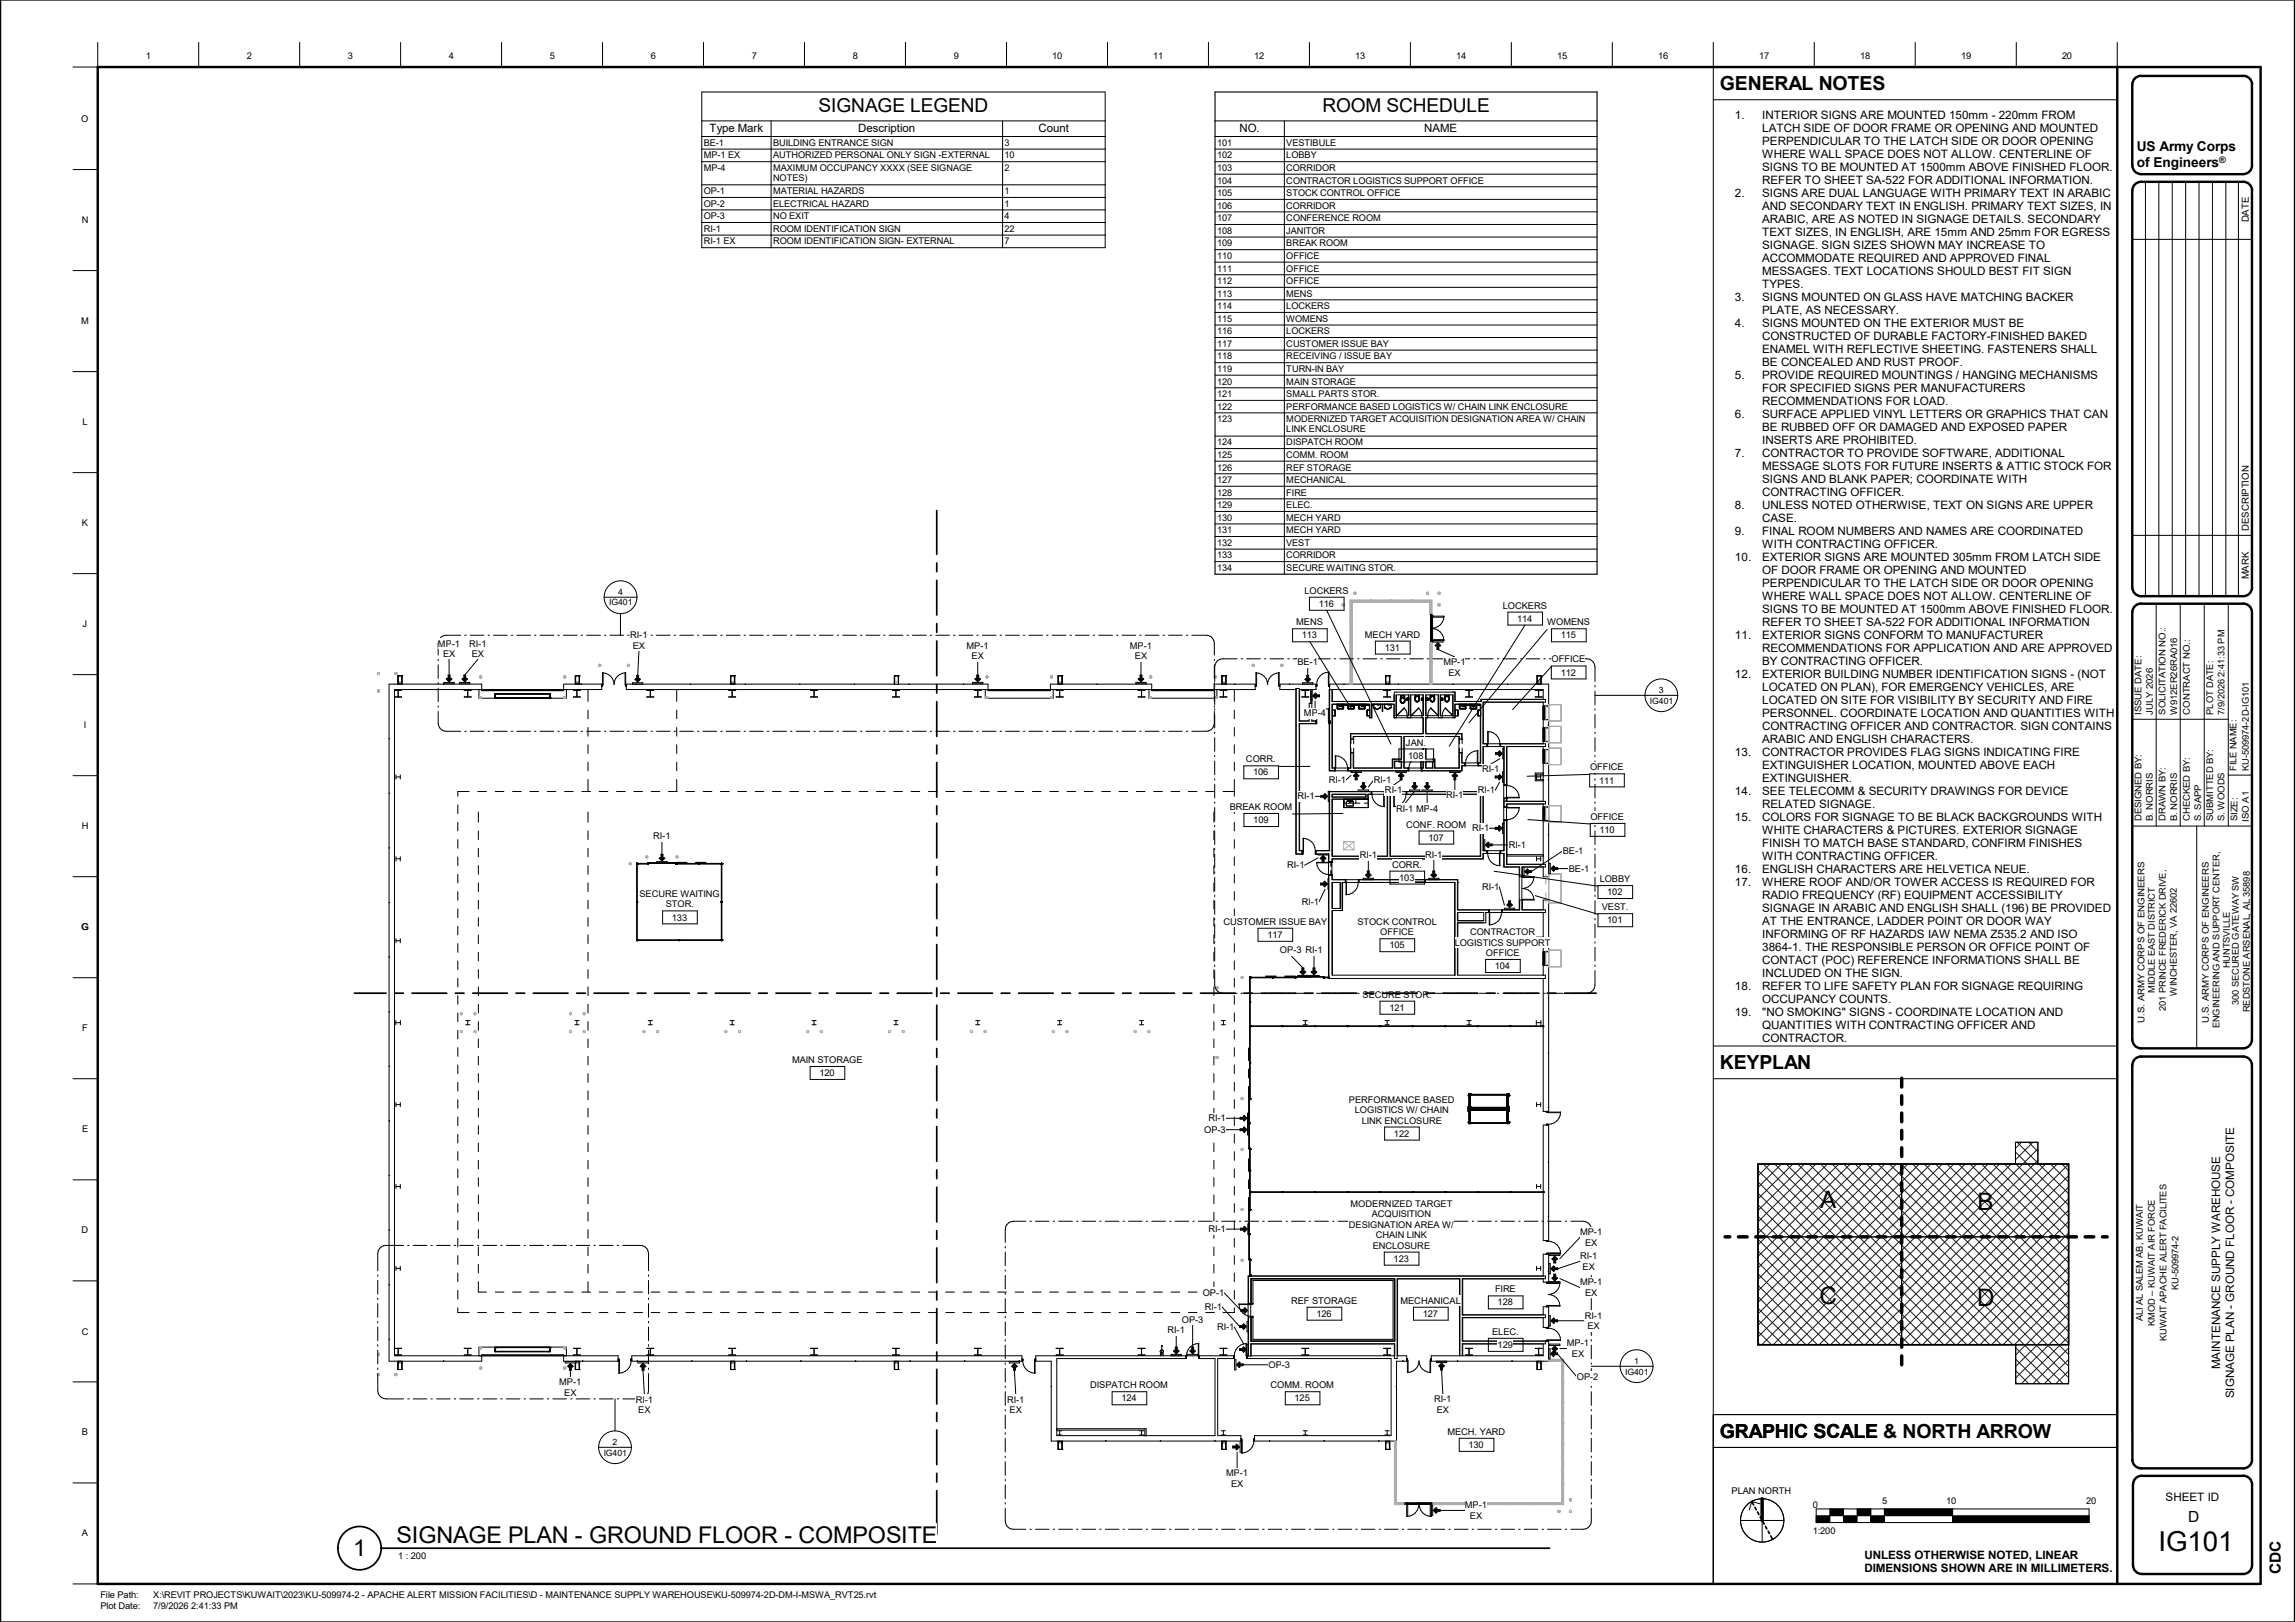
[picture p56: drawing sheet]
<svg xmlns="http://www.w3.org/2000/svg" width="841mm" height="594mm" viewBox="0 0 841 594" stroke-linecap="round" stroke-linejoin="round" font-family="sans-serif">
<defs><g id="words">
<text font-size="10.1" x="791" y="567.9">IG101</text>
<g font-size="8.8">
<text x="667" y="442.4">A</text>
<text x="724.7" y="443.4">B</text>
<text x="666.8" y="477.4">C</text>
<text x="724.5" y="478.4">D</text>
</g>
<g font-size="8.5">
<text x="129.4" y="569.8">1</text>
<text x="145.3" y="565.3">SIGNAGE PLAN -</text>
<text x="215.9" y="565.3">GROUND FLOOR -</text>
<text x="292.7" y="565.3">COMPOSITE</text>
</g>
<g font-size="7.1">
<text x="630.3" y="33.1">GENERAL NOTES</text>
<text x="630.3" y="391.7">KEYPLAN</text>
<text x="630.3" y="526.7">GRAPHIC SCALE &amp; NORTH ARROW</text>
<text x="630.3" y="526.7">GRAPHIC SCALE</text>
</g>
<g font-size="7">
<text x="300" y="41.2">SIGNAGE LEGEND</text>
<text x="484.6" y="41.2">ROOM SCHEDULE</text>
</g>
<g font-size="5.6">
<text x="801.8" y="557.4">D</text>
<text x="835.9" y="576.7" transform="rotate(-90 835.9 576.7)">CDC</text>
</g>
<g font-size="5">
<text x="783.1" y="55.5">US Army Corps</text>
<text x="783.1" y="61.3">of Engineers</text>
</g>
<g font-size="4.3">
<text x="813.6" y="501.5" transform="rotate(-90 813.6 501.5)">MAINTENANCE SUPPLY WAREHOUSE</text>
<text x="818.7" y="512.2" transform="rotate(-90 818.7 512.2)">SIGNAGE PLAN - GROUND FLOOR - COMPOSITE</text>
</g>
<g font-size="4.2">
<text x="635.8" y="43.6">1.</text>
<text x="645.8" y="43.6">INTERIOR SIGNS ARE MOUNTED 150mm -</text>
<text x="732.5" y="43.6">220mm FROM</text>
<text x="260.1" y="48.5">Type Mark</text>
<text x="314.5" y="48.5">Description</text>
<text x="380.6" y="48.5">Count</text>
<text x="454.2" y="48.5">NO.</text>
<text x="521.9" y="48.5">NAME</text>
<text x="645.8" y="48.3">LATCH SIDE OF DOOR FRAME OR OPENING AND MOUNTED</text>
<text x="645.8" y="53.1">PERPENDICULAR TO THE LATCH SIDE OR DOOR OPENING</text>
<text x="645.8" y="57.9">WHERE WALL SPACE DOES NOT ALLOW. CENTERLINE OF</text>
<text x="645.8" y="62.6">SIGNS TO BE MOUNTED AT 1500mm ABOVE FINISHED FLOOR.</text>
<text x="645.8" y="67.4">REFER TO SHEET SA-522 FOR ADDITIONAL INFORMATION.</text>
<text x="635.8" y="72.1">2.</text>
<text x="645.8" y="76.9">AND SECONDARY TEXT IN ENGLISH. PRIMARY TEXT SIZES, IN</text>
<text x="645.8" y="72.1">SIGNS ARE DUAL LANGUAGE WITH PRIMARY TEXT IN ARABIC</text>
<text x="645.8" y="81.7">ARABIC, ARE AS NOTED IN SIGNAGE DETAILS. SECONDARY</text>
<text x="645.8" y="86.4">TEXT SIZES, IN ENGLISH, ARE 15mm AND 25mm FOR EGRESS</text>
<text x="645.8" y="96">ACCOMMODATE REQUIRED AND APPROVED FINAL</text>
<text x="645.8" y="91.2">SIGNAGE. SIGN SIZES SHOWN MAY INCREASE TO</text>
<text x="645.8" y="100.7">MESSAGES. TEXT LOCATIONS SHOULD BEST FIT SIGN</text>
<text x="645.8" y="105.5">TYPES.</text>
<text x="635.8" y="110.2">3.</text>
<text x="645.8" y="110.2">SIGNS MOUNTED ON GLASS HAVE MATCHING BACKER</text>
<text x="635.8" y="119.8">4.</text>
<text x="645.8" y="115">PLATE, AS NECESSARY.</text>
<text x="645.8" y="119.8">SIGNS MOUNTED ON THE EXTERIOR MUST BE</text>
<text x="645.8" y="124.5">CONSTRUCTED OF DURABLE FACTORY-FINISHED BAKED</text>
<text x="645.8" y="129.3">ENAMEL WITH REFLECTIVE SHEETING. FASTENERS SHALL</text>
<text x="645.8" y="134.1">BE CONCEALED AND RUST PROOF.</text>
<text x="635.8" y="138.8">5.</text>
<text x="645.8" y="138.8">PROVIDE REQUIRED MOUNTINGS / HANGING MECHANISMS</text>
<text x="645.8" y="143.6">FOR SPECIFIED SIGNS PER MANUFACTURERS</text>
<text x="645.8" y="148.3">RECOMMENDATIONS FOR LOAD.</text>
<text x="635.8" y="153.1">6.</text>
<text x="645.8" y="153.1">SURFACE APPLIED VINYL LETTERS OR GRAPHICS THAT CAN</text>
<text x="645.8" y="157.9">BE RUBBED OFF OR DAMAGED AND EXPOSED PAPER</text>
<text x="635.8" y="167.4">7.</text>
<text x="645.8" y="162.6">INSERTS ARE PROHIBITED.</text>
<text x="645.8" y="167.4">CONTRACTOR TO PROVIDE SOFTWARE, ADDITIONAL</text>
<text x="645.8" y="172.2">MESSAGE SLOTS FOR FUTURE INSERTS &amp; ATTIC STOCK FOR</text>
<text x="645.8" y="176.9">SIGNS AND BLANK PAPER; COORDINATE WITH</text>
<text x="645.8" y="181.7">CONTRACTING OFFICER.</text>
<text x="635.8" y="186.4">8.</text>
<text x="645.8" y="186.4">UNLESS NOTED OTHERWISE, TEXT ON SIGNS ARE UPPER</text>
<text x="645.8" y="191.2">CASE.</text>
<text x="635.8" y="196">9.</text>
<text x="645.8" y="196">FINAL ROOM NUMBERS AND NAMES ARE COORDINATED</text>
<text x="645.8" y="200.7">WITH CONTRACTING OFFICER.</text>
<text x="635.8" y="205.5">10.</text>
<text x="645.8" y="205.5">EXTERIOR SIGNS ARE MOUNTED 305mm FROM LATCH SIDE</text>
<text x="645.8" y="210.3">OF DOOR FRAME OR OPENING AND MOUNTED</text>
<text x="645.8" y="215.1">PERPENDICULAR TO THE LATCH SIDE OR DOOR OPENING</text>
<text x="645.8" y="219.8">WHERE WALL SPACE DOES NOT ALLOW. CENTERLINE OF</text>
<text x="645.8" y="224.6">SIGNS TO BE MOUNTED AT 1500mm ABOVE FINISHED FLOOR.</text>
<text x="645.8" y="229.3">REFER TO SHEET SA-522 FOR ADDITIONAL INFORMATION</text>
<text x="635.8" y="234.1">11.</text>
<text x="645.8" y="234.1">EXTERIOR SIGNS CONFORM TO MANUFACTURER</text>
<text x="645.8" y="238.8">RECOMMENDATIONS FOR APPLICATION AND ARE APPROVED</text>
<text x="645.8" y="243.6">BY CONTRACTING OFFICER.</text>
<text x="635.8" y="248.4">12.</text>
<text x="645.8" y="248.4">EXTERIOR BUILDING NUMBER IDENTIFICATION SIGNS -</text>
<text x="761.4" y="248.4">(NOT</text>
<text x="645.8" y="253.2">LOCATED ON PLAN), FOR EMERGENCY VEHICLES, ARE</text>
<text x="645.8" y="257.9">LOCATED ON SITE FOR VISIBILITY BY SECURITY AND FIRE</text>
<text x="645.8" y="262.7">PERSONNEL. COORDINATE LOCATION AND QUANTITIES WITH</text>
<text x="645.8" y="267.4">CONTRACTING OFFICER AND CONTRACTOR. SIGN CONTAINS</text>
<text x="645.8" y="272.2">ARABIC AND ENGLISH CHARACTERS.</text>
<text x="635.8" y="276.9">13.</text>
<text x="645.8" y="276.9">CONTRACTOR PROVIDES FLAG SIGNS INDICATING FIRE</text>
<text x="645.8" y="281.7">EXTINGUISHER LOCATION, MOUNTED ABOVE EACH</text>
<text x="645.8" y="286.5">EXTINGUISHER.</text>
<text x="635.8" y="291.3">14.</text>
<text x="645.8" y="291.3">SEE TELECOMM &amp; SECURITY DRAWINGS FOR DEVICE</text>
<text x="645.8" y="296">RELATED SIGNAGE.</text>
<text x="635.8" y="300.8">15.</text>
<text x="645.8" y="300.8">COLORS FOR SIGNAGE TO BE BLACK BACKGROUNDS WITH</text>
<text x="645.8" y="305.5">WHITE CHARACTERS &amp; PICTURES. EXTERIOR SIGNAGE</text>
<text x="645.8" y="310.3">FINISH TO MATCH BASE STANDARD, CONFIRM FINISHES</text>
<text x="645.8" y="315">WITH CONTRACTING OFFICER.</text>
<text x="635.8" y="319.8">16.</text>
<text x="645.8" y="319.8">ENGLISH CHARACTERS ARE HELVETICA NEUE.</text>
<text x="635.8" y="324.6">17.</text>
<text x="645.8" y="324.6">WHERE ROOF AND/OR TOWER ACCESS IS REQUIRED FOR</text>
<text x="645.8" y="329.4">RADIO FREQUENCY (RF) EQUIPMENT ACCESSIBILITY</text>
<text x="645.8" y="334.1">SIGNAGE IN ARABIC AND ENGLISH SHALL (196) BE PROVIDED</text>
<text x="645.8" y="338.9">AT THE ENTRANCE, LADDER POINT OR DOOR WAY</text>
<text x="645.8" y="343.6">INFORMING OF RF HAZARDS IAW NEMA Z535.2 AND ISO</text>
<text x="645.8" y="348.4">3864-1. THE RESPONSIBLE PERSON OR OFFICE POINT OF</text>
<text x="645.8" y="353.1">CONTACT (POC) REFERENCE INFORMATIONS SHALL BE</text>
<text x="645.8" y="357.9">INCLUDED ON THE SIGN.</text>
<text x="635.8" y="362.7">18.</text>
<text x="645.8" y="362.7">REFER TO LIFE SAFETY PLAN FOR SIGNAGE REQUIRING</text>
<text x="645.8" y="367.5">OCCUPANCY COUNTS.</text>
<text x="635.8" y="372.2">19.</text>
<text x="645.8" y="372.2">&quot;NO SMOKING&quot; SIGNS -</text>
<text x="645.8" y="377">QUANTITIES WITH CONTRACTING OFFICER AND</text>
<text x="694.6" y="372.2">COORDINATE LOCATION AND</text>
<text x="645.8" y="381.8">CONTRACTOR.</text>
<text x="793.6" y="549.7">SHEET ID</text>
<text x="683.2" y="570.8">UNLESS OTHERWISE NOTED, LINEAR</text>
<text x="683.2" y="575.8">DIMENSIONS SHOWN ARE IN MILLIMETERS.</text>
</g>
<g font-size="3.5">
<text x="824.1" y="81.4" transform="rotate(-90 824.1 81.4)">DATE</text>
<text x="824.1" y="194.4" transform="rotate(-90 824.1 194.4)">DESCRIPTION</text>
<text x="824.1" y="212.2" transform="rotate(-90 824.1 212.2)">MARK</text>
</g>
<g font-size="3.4">
<text x="53.5" y="21.5">1</text>
<text x="90.5" y="21.5">2</text>
<text x="127.5" y="21.5">3</text>
<text x="164.5" y="21.5">4</text>
<text x="201.5" y="21.5">5</text>
<text x="238.5" y="21.5">6</text>
<text x="275.5" y="21.5">7</text>
<text x="312.5" y="21.5">8</text>
<text x="349.5" y="21.5">9</text>
<text x="385.6" y="21.5">10</text>
<text x="422.6" y="21.5">11</text>
<text x="459.6" y="21.5">12</text>
<text x="496.6" y="21.5">13</text>
<text x="533.6" y="21.5">14</text>
<text x="570.6" y="21.5">15</text>
<text x="607.6" y="21.5">16</text>
<text x="644.6" y="21.5">17</text>
<text x="681.6" y="21.5">18</text>
<text x="718.6" y="21.5">19</text>
<text x="755.6" y="21.5">20</text>
<text x="29.8" y="44.6">O</text>
<text x="257.9" y="53.4">BE-1</text>
<text x="283.3" y="53.4">BUILDING ENTRANCE SIGN</text>
<text x="368.1" y="53.4">3</text>
<text x="446" y="53.4">101</text>
<text x="471.4" y="53.4">VESTIBULE</text>
<text x="257.9" y="58">MP-1 EX</text>
<text x="283.3" y="58">AUTHORIZED PERSONAL ONLY SIGN -EXTERNAL</text>
<text x="368.1" y="58">10</text>
<text x="446" y="58">102</text>
<text x="471.4" y="58">LOBBY</text>
<text x="257.9" y="62.6">MP-4</text>
<text x="283.3" y="62.6">MAXIMUM OCCUPANCY XXXX (SEE SIGNAGE</text>
<text x="368.1" y="62.6">2</text>
<text x="446" y="62.6">103</text>
<text x="471.4" y="62.6">CORRIDOR</text>
<text x="257.9" y="71.1">OP-1</text>
<text x="283.3" y="71.1">MATERIAL HAZARDS</text>
<text x="283.3" y="66.3">NOTES)</text>
<text x="368.1" y="71.1">1</text>
<text x="446" y="67.2">104</text>
<text x="446" y="71.8">105</text>
<text x="471.4" y="67.2">CONTRACTOR LOGISTICS SUPPORT OFFICE</text>
<text x="471.4" y="71.8">STOCK CONTROL OFFICE</text>
<text x="257.9" y="75.7">OP-2</text>
<text x="283.3" y="75.7">ELECTRICAL HAZARD</text>
<text x="368.1" y="75.7">1</text>
<text x="446" y="76.4">106</text>
<text x="471.4" y="76.4">CORRIDOR</text>
<text x="29.9" y="81.6">N</text>
<text x="257.9" y="80.3">OP-3</text>
<text x="283.3" y="80.3">NO EXIT</text>
<text x="368.1" y="80.3">4</text>
<text x="446" y="81">107</text>
<text x="471.4" y="81">CONFERENCE ROOM</text>
<text x="257.9" y="84.9">RI-1</text>
<text x="257.9" y="89.5">RI-1 EX</text>
<text x="283.3" y="84.9">ROOM IDENTIFICATION SIGN</text>
<text x="283.3" y="89.5">ROOM IDENTIFICATION SIGN- EXTERNAL</text>
<text x="368.1" y="84.9">22</text>
<text x="368.1" y="89.5">7</text>
<text x="446" y="85.6">108</text>
<text x="471.4" y="85.6">JANITOR</text>
<text x="446" y="90.2">109</text>
<text x="446" y="94.8">110</text>
<text x="471.4" y="90.2">BREAK ROOM</text>
<text x="471.4" y="94.8">OFFICE</text>
<text x="446" y="99.4">111</text>
<text x="471.4" y="99.4">OFFICE</text>
<text x="446" y="104">112</text>
<text x="471.4" y="104">OFFICE</text>
<text x="446" y="108.6">113</text>
<text x="446" y="113.2">114</text>
<text x="471.4" y="108.6">MENS</text>
<text x="471.4" y="113.2">LOCKERS</text>
<text x="29.8" y="118.6">M</text>
<text x="446" y="117.8">115</text>
<text x="471.4" y="117.8">WOMENS</text>
<text x="446" y="122.4">116</text>
<text x="471.4" y="122.4">LOCKERS</text>
<text x="446" y="127">117</text>
<text x="446" y="131.6">118</text>
<text x="471.4" y="127">CUSTOMER ISSUE BAY</text>
<text x="471.4" y="131.6">RECEIVING / ISSUE BAY</text>
<text x="446" y="136.2">119</text>
<text x="471.4" y="136.2">TURN-IN BAY</text>
<text x="446" y="140.8">120</text>
<text x="471.4" y="140.8">MAIN STORAGE</text>
<text x="446" y="145.4">121</text>
<text x="471.4" y="145.4">SMALL PARTS STOR.</text>
<text x="30.2" y="155.6">L</text>
<text x="446" y="150">122</text>
<text x="446" y="154.6">123</text>
<text x="471.4" y="150">PERFORMANCE BASED LOGISTICS W/ CHAIN LINK ENCLOSURE</text>
<text x="471.4" y="154.6">MODERNIZED TARGET ACQUISITION DESIGNATION AREA W/ CHAIN</text>
<text x="471.4" y="158.4">LINK ENCLOSURE</text>
<text x="446" y="163.1">124</text>
<text x="446" y="167.7">125</text>
<text x="471.4" y="163.1">DISPATCH ROOM</text>
<text x="471.4" y="167.7">COMM. ROOM</text>
<text x="446" y="172.3">126</text>
<text x="471.4" y="172.3">REF STORAGE</text>
<text x="446" y="176.9">127</text>
<text x="471.4" y="176.9">MECHANICAL</text>
<text x="446" y="181.5">128</text>
<text x="471.4" y="181.5">FIRE</text>
<text x="446" y="186.1">129</text>
<text x="446" y="190.7">130</text>
<text x="471.4" y="186.1">ELEC.</text>
<text x="471.4" y="190.7">MECH YARD</text>
<text x="30" y="192.6">K</text>
<text x="446" y="195.3">131</text>
<text x="471.4" y="195.3">MECH YARD</text>
<text x="446" y="199.9">132</text>
<text x="471.4" y="199.9">VEST</text>
<text x="446" y="204.5">133</text>
<text x="446" y="209.1">134</text>
<text x="471.4" y="204.5">CORRIDOR</text>
<text x="471.4" y="209.1">SECURE WAITING STOR.</text>
<text x="478" y="217.5">LOCKERS</text>
<text x="483.3" y="222.3">116</text>
<text x="550.8" y="222.9">LOCKERS</text>
<text x="556" y="227.7">114</text>
<text x="30.3" y="229.6">J</text>
<text x="231" y="233.8">RI-1</text>
<text x="475" y="229">MENS</text>
<text x="477.1" y="233.8">113</text>
<text x="500.2" y="233.5">MECH YARD</text>
<text x="567" y="229">WOMENS</text>
<text x="572" y="233.8">115</text>
<text x="160.5" y="236.8">MP-1</text>
<text x="172" y="236.8">RI-1</text>
<text x="231.9" y="237.7">EX</text>
<text x="354.2" y="237.6">MP-1</text>
<text x="414.1" y="237.6">MP-1</text>
<text x="507.4" y="238.3">131</text>
<text x="162.3" y="240.7">EX</text>
<text x="172.9" y="240.7">EX</text>
<text x="356.1" y="241.5">EX</text>
<text x="415.9" y="241.5">EX</text>
<text x="475.4" y="243.6">BE-1</text>
<text x="529" y="243.6">MP-1</text>
<text x="568.6" y="242.6">OFFICE</text>
<text x="530.8" y="247.5">EX</text>
<text x="571.9" y="247.4">112</text>
<text x="477.9" y="262.4">MP-4</text>
<text x="784.8" y="261.7" transform="rotate(-90 784.8 261.7)">ISSUE DATE:</text>
<text x="788.9" y="261.7" transform="rotate(-90 788.9 261.7)">JULY 2026</text>
<text x="793.6" y="261.7" transform="rotate(-90 793.6 261.7)">SOLICITATION NO.:</text>
<text x="797.8" y="261.7" transform="rotate(-90 797.8 261.7)">W912ER26RA016</text>
<text x="802.4" y="261.7" transform="rotate(-90 802.4 261.7)">CONTRACT NO.:</text>
<text x="811.1" y="261.7" transform="rotate(-90 811.1 261.7)">PLOT DATE:</text>
<text x="815.2" y="261.7" transform="rotate(-90 815.2 261.7)">7/9/2026 2:41:33 PM</text>
<text x="30.7" y="266.6">I</text>
<text x="515.2" y="273.1">JAN.</text>
<text x="456.6" y="279.2">CORR.</text>
<text x="516" y="277.9">108</text>
<text x="459.2" y="284">106</text>
<text x="487" y="286.8">RI-1</text>
<text x="503.5" y="286.8">RI-1</text>
<text x="543.1" y="282.9">RI-1</text>
<text x="582.7" y="282.2">OFFICE</text>
<text x="586" y="287">111</text>
<text x="819.6" y="282.3" transform="rotate(-90 819.6 282.3)">FILE NAME:</text>
<text x="824.1" y="282.3" transform="rotate(-90 824.1 282.3)">KU-509974-2D-IG101</text>
<text x="475.4" y="292.8">RI-1</text>
<text x="507.5" y="290.6">RI-1</text>
<text x="530" y="292.4">RI-1</text>
<text x="541.6" y="290.6">RI-1</text>
<text x="450.6" y="296.7">BREAK ROOM</text>
<text x="511.6" y="297.4">RI-1</text>
<text x="518.9" y="297.4">MP-4</text>
<text x="29.9" y="303.6">H</text>
<text x="459.3" y="301.5">109</text>
<text x="515.3" y="303.1">CONF. ROOM</text>
<text x="539.5" y="304.5">RI</text>
<text x="542.8" y="304.5">-</text>
<text x="543.9" y="304.5">1</text>
<text x="582.8" y="300.3">OFFICE</text>
<text x="586.1" y="305.1">110</text>
<text x="784.8" y="300.8" transform="rotate(-90 784.8 300.8)">DESIGNED BY:</text>
<text x="788.9" y="300.8" transform="rotate(-90 788.9 300.8)">B. NORRIS</text>
<text x="793.6" y="300.8" transform="rotate(-90 793.6 300.8)">DRAWN BY:</text>
<text x="797.8" y="300.8" transform="rotate(-90 797.8 300.8)">B. NORRIS</text>
<text x="802.4" y="300.8" transform="rotate(-90 802.4 300.8)">CHECKED BY:</text>
<text x="806.6" y="300.8" transform="rotate(-90 806.6 300.8)">S. SAPP</text>
<text x="811.1" y="300.8" transform="rotate(-90 811.1 300.8)">SUBMITTED BY:</text>
<text x="815.2" y="300.8" transform="rotate(-90 815.2 300.8)">S. WOODS</text>
<text x="820" y="300.8" transform="rotate(-90 820 300.8)">SIZE:</text>
<text x="824.1" y="300.9" transform="rotate(-90 824.1 300.9)">ISO A1</text>
<text x="239.4" y="307.3">RI-1</text>
<text x="523.5" y="307.9">107</text>
<text x="552.9" y="310.6">RI-1</text>
<text x="498.3" y="314.4">RI-1</text>
<text x="510.2" y="317.8">CORR.</text>
<text x="522.3" y="314.2">RI-1</text>
<text x="572.7" y="312.7">BE-1</text>
<text x="471.7" y="318.1">RI-1</text>
<text x="512.7" y="322.6">103</text>
<text x="574.9" y="319.2">BE-1</text>
<text x="586.2" y="323">LOBBY</text>
<text x="234.4" y="328.5">SECURE WAITING</text>
<text x="543.1" y="325.9">RI-1</text>
<text x="589" y="327.9">102</text>
<text x="244" y="332.4">STOR.</text>
<text x="477" y="331.5">RI-1</text>
<text x="587" y="333.4">VEST.</text>
<text x="29.8" y="340.6">G</text>
<text x="246.2" y="337.2">133</text>
<text x="448.3" y="338.7">CUSTOMER ISSUE BAY</text>
<text x="497.4" y="338.7">STOCK CONTROL</text>
<text x="589" y="338.2">101</text>
<text x="464.4" y="343.5">117</text>
<text x="505.8" y="342.5">OFFICE</text>
<text x="509.1" y="347.3">105</text>
<text x="533.1" y="346.3">LOGISTICS SUPPORT</text>
<text x="538.7" y="342.5">CONTRACTOR</text>
<text x="469.1" y="349.1">OP-3</text>
<text x="478.4" y="349.1">RI-1</text>
<text x="544.5" y="350.1">OFFICE</text>
<text x="547.8" y="355">104</text>
<text x="817.2" y="354.7" transform="rotate(-90 817.2 354.7)">HUNTSVILLE</text>
<text x="499.3" y="365.4">SECURE STOR.</text>
<text x="789.7" y="363.8" transform="rotate(-90 789.7 363.8)">MIDDLE EAST DISTRICT</text>
<text x="797.7" y="364.6" transform="rotate(-90 797.7 364.6)">WINCHESTER, VA 22602</text>
<text x="509.1" y="370.2">121</text>
<text x="793.7" y="370.2" transform="rotate(-90 793.7 370.2)">201 PRINCE FREDERICK DRIVE,</text>
<text x="820.4" y="368.1" transform="rotate(-90 820.4 368.1)">300 SECURED GATEWAY SW</text>
<text x="824.5" y="370.8" transform="rotate(-90 824.5 370.8)">REDSTONE ARSENAL, AL 35898</text>
<text x="30.1" y="377.6">F</text>
<text x="785.8" y="374.5" transform="rotate(-90 785.8 374.5)">U.S. ARMY CORPS OF ENGINEERS</text>
<text x="809.4" y="374.5" transform="rotate(-90 809.4 374.5)">U.S. ARMY CORPS OF ENGINEERS</text>
<text x="813.3" y="376.7" transform="rotate(-90 813.3 376.7)">ENGINEERING AND SUPPORT CENTER,</text>
<text x="290.2" y="389.3">MAIN STORAGE</text>
<text x="300.3" y="394.1">120</text>
<text x="494.3" y="403.9">PERFORMANCE BASED</text>
<text x="496.5" y="407.7">LOGISTICS W/ CHAIN</text>
<text x="442.8" y="410.7">RI-1</text>
<text x="499" y="411.5">LINK ENCLOSURE</text>
<text x="30.1" y="414.7">E</text>
<text x="441.2" y="414.9">OP-3</text>
<text x="510.8" y="416.3">122</text>
<text x="494.9" y="442">MODERNIZED TARGET</text>
<text x="494.3" y="449.6">DESIGNATION AREA W/</text>
<text x="502.7" y="445.8">ACQUISITION</text>
<text x="29.9" y="451.7">D</text>
<text x="442.8" y="451.3">RI-1</text>
<text x="504.2" y="453.5">CHAIN LINK</text>
<text x="579" y="452.4">MP</text>
<text x="584.1" y="452.4">-1</text>
<text x="503" y="457.3">ENCLOSURE</text>
<text x="579" y="461.1">RI-</text>
<text x="580.9" y="456.3">EX</text>
<text x="583.5" y="461.1">1</text>
<text x="510.7" y="462.2">123</text>
<text x="580" y="465">EX</text>
<text x="547.9" y="473.3">FIRE</text>
<text x="579" y="470.8">MP</text>
<text x="584.1" y="470.8">-1</text>
<text x="798.3" y="472.5" transform="rotate(-90 798.3 472.5)">KU-509974-2</text>
<text x="440.7" y="474.7">OP-1</text>
<text x="441.5" y="479.8">RI-1</text>
<text x="473.2" y="477.5">REF STORAGE</text>
<text x="513.2" y="477.5">MECHANICAL</text>
<text x="548.8" y="478.2">128</text>
<text x="580.9" y="474.6">EX</text>
<text x="433.1" y="484.4">OP-3</text>
<text x="482.4" y="482.3">126</text>
<text x="521.4" y="482.3">127</text>
<text x="580.8" y="483">RI-1</text>
<text x="785.2" y="483.9" transform="rotate(-90 785.2 483.9)">ALI AL SALEM AB, KUWAIT</text>
<text x="789.7" y="485.6" transform="rotate(-90 789.7 485.6)">KMOD – KUWAIT AIR FORCE</text>
<text x="29.9" y="488.8">C</text>
<text x="427.9" y="488.3">RI-1</text>
<text x="446" y="487.2">RI-1</text>
<text x="546.8" y="488.9">ELEC.</text>
<text x="581.7" y="486.8">EX</text>
<text x="794" y="491.3" transform="rotate(-90 794 491.3)">KUWAIT APACHE ALERT FACILITES</text>
<text x="548.8" y="493.7">129</text>
<text x="574.2" y="493.1">MP-1</text>
<text x="576.1" y="497">EX</text>
<text x="464.8" y="501">OP-3</text>
<text x="204.9" y="507.3">MP-1</text>
<text x="399.5" y="508.5">DISPATCH ROOM</text>
<text x="465.6" y="508.5">COMM. ROOM</text>
<text x="577.8" y="505.4">OP-</text>
<text x="583.9" y="505.4">2</text>
<text x="206.8" y="511.2">EX</text>
<text x="233" y="513.8">RI-1</text>
<text x="369.1" y="513.8">RI-1</text>
<text x="410.9" y="513.3">124</text>
<text x="474.4" y="513.3">125</text>
<text x="525.6" y="513.7">RI-1</text>
<text x="233.9" y="517.7">EX</text>
<text x="370" y="517.7">EX</text>
<text x="526.5" y="517.5">EX</text>
<text x="30" y="525.7">B</text>
<text x="530.4" y="525.5">MECH. YARD</text>
<text x="538.1" y="530.4">130</text>
<text x="449.3" y="540.8">MP-1</text>
<text x="451.1" y="544.6">EX</text>
<text x="634.6" y="547.1">PLAN NORTH</text>
<text x="689.7" y="550.8">5</text>
<text x="713.2" y="550.8">10</text>
<text x="764.5" y="550.8">20</text>
<text x="536.8" y="552.4">MP-1</text>
<text x="538.7" y="556.3">EX</text>
<text x="664.3" y="552.2">0</text>
<text x="30" y="562.7">A</text>
<text x="664.3" y="561.7">1:200</text>
<text x="146" y="570.9">1 : 200</text>
<text x="36.8" y="585.4">File Path:</text>
<text x="56.1" y="585.4">X:\REVIT PROJECTS\KUWAIT\2023\KU-509974-2 - APACHE ALERT MISSION FACILITIES\D - MAINTENANCE SUPPLY WAREHOUSE\KU-509974-2D-DM-I-MSWA_RVT25.rvt</text>
<text x="36.8" y="589.5">Plot Date:</text>
<text x="56.1" y="589.5">7/9/2026 2:41:33 PM</text>
</g>
<text font-size="3.3" x="813.3" y="59.8">®</text>
<g font-size="3.2">
<text x="223.3" y="221.7">IG401</text>
<text x="226.5" y="217.9">4</text>
<text x="604.6" y="257.7">IG401</text>
<text x="607.9" y="253.9">3</text>
<text x="595.6" y="503.4">IG401</text>
<text x="598.8" y="499.6">1</text>
<text x="221.2" y="533.1">IG401</text>
<text x="224.5" y="529.3">2</text>
</g>
</g></defs>
<g fill="#000">
<path d="M525.9 235.4h2v2.5h-2zM163.5 247.3h2.1v2.4h-2.1zM169.3 247.3h2v2.4h-2zM232.7 247.4h2v2.4h-2zM357.3 247.3h2v2.4h-2zM417.1 247.3h2v2.4h-2zM478.2 247.4h2.1v2.4h-2.1zM481 253.8h2.5v2.1h-2.5zM548 275h2.5v2h-2.5zM484 290.7h2.5v2h-2.5zM495.9 283.1h2.1v2.5h-2.1zM498.6 286.6h2v2.5h-2z"/>
<path d="M512.4 283.1h2.1v2.5h-2.1zM517.4 286.6h2v2.5h-2zM522 286.6h2v2.5h-2zM532.1 283.1h2.1v2.5h-2.1zM547.9 283.5h2.6v2.1h-2.6zM241.6 312.9h2v2.4h-2zM483.8 313.4h2.1v2.4h-2.1zM544.3 308.4h2.5v2h-2.5zM547.9 302.3h2.6v2.1h-2.6zM568.3 317.1h2.5v2h-2.5zM484 322.7h2.5v2.1h-2.5zM500.4 319h2.1v2.5h-2.1z"/>
<path d="M524.4 319h2.1v2.5h-2.1zM552.2 329.9h2v2.5h-2zM558.7 318.2h2.5v2h-2.5zM476.4 354.5h2.1v2.5h-2.1zM480.5 354.5h2.1v2.5h-2.1zM454.4 408.6h2.5v1.9h-2.5zM454.4 412.7h2.5v2.1h-2.5zM454.6 449.2h2.5v2h-2.5zM568.3 463.7h2.5v2h-2.5zM568.7 466.7h2.1v2.4h-2.1zM568.7 460.1h2.1v2.5h-2.1zM430 493.4h2.1v2.5h-2.1z"/>
<path d="M436 493.4h2.1v2.5h-2.1zM454.2 493.3h2.4v2h-2.4zM454.3 484.8h2.5v2.1h-2.5zM454.7 479h2.5v1.9h-2.5zM568.2 494.8h2.5v2h-2.5zM568.3 482.7h2.5v2.1h-2.5zM568.7 493h2.1v2.5h-2.1zM208 499.4h2.1v2.5h-2.1zM234.6 499.4h2.1v2.5h-2.1zM370.7 499.4h2.1v2.5h-2.1zM453.1 498.9h2.5v1.9h-2.5zM527.2 499.3h2.1v2.5h-2.1z"/>
<path d="M451.7 529h2.5v2h-2.5zM525.2 552.2h2.5v2h-2.5z"/>
</g>
<g fill="#fff">
<path d="M220.5 250.7h9v.7h-9z"/>
<path d="M460 250.7h9v.7h-9z"/>
<path d="M226.5 497.7h5v.7h-5z"/>
<path d="M515.5 497.7h9v.7h-9z"/>
<path d="M566.7 486.2h.7v5h-.7z"/>
<path d="M566.7 469.6h.7v9h-.7z"/>
<path d="M565.5 295.6h.6v5h-.6z"/>
<path d="M565.5 274.6h.6v5h-.6z"/>
<path d="M565.5 258.6h.6v5h-.6z"/>
<path d="M565.5 348.6h.6v5h-.6z"/>
<path d="M565.5 266.6h.6v5h-.6z"/>
<path d="M482.3 250.7h5v.7h-5z"/>
<path d="M374.5 497.7h5.1v.7h-5.1z"/>
<path d="M454.7 527h5v.7h-5z"/>
<path d="M566.7 454.4h.7v5h-.7z"/>
<path d="M566.7 407.1h.7v5h-.7z"/>
</g>
<g fill="none" stroke="#191919" stroke-width=".37">
<path d="M566.9 407.1v.3M566.9 411.7v.4M566.9 454.4v.3M566.9 459v.4M566.9 469.6v.3M566.9 478.3v.3M226.5 497.9h.3M231.3 497.9h.2M374.5 497.9h.3M379.3 497.9h.3M515.5 497.9h.2M524.3 497.9h.2"/>
<path d="M566.9 486.2v.3M566.9 490.9v.3"/>
</g>
<g fill="none" stroke="#000" stroke-width=".37">
<path d="M221.4 218.7h12M168.8 232.7h-5.2a2.94 2.94 0 0 0-3 2.9v4.3M170.3 232.7h.6M172.3 232.7h5M178.9 232.7h.5M180.8 232.7h5.1M187.4 232.7h.5M189.4 232.7h5M195.9 232.7h.5M197.9 232.7h5M204.4 232.7h.5M206.5 232.7h5"/>
<path d="M212.9 232.7h.6M215 232.7h5M221.5 232.7h.5M223.5 232.7h5M227.4 224.7v8M230 232.7h.5M232 232.7h5.1M238.5 232.7h.6M240.6 232.7h5M247.1 232.7h.5M249.1 232.7h5M255.6 232.7h.5"/>
<path d="M257.6 232.7h5M264.1 232.7h.6M266.1 232.7h5.1M272.7 232.7h.5M274.7 232.7h5M281.2 232.7h.5M283.2 232.7h5M289.7 232.7h.5M291.8 232.7h5M298.2 232.7h.6M300.3 232.7h5M306.8 232.7h.5"/>
<path d="M308.8 232.7h5M315.3 232.7h.5M317.3 232.7h5.1M323.8 232.7h.6M325.9 232.7h5M332.4 232.7h.5M334.4 232.7h5M340.9 232.7h.5M342.9 232.7h5M349.4 232.7h.6M351.5 232.7h5M358 232.7h.5"/>
<path d="M360 232.7h5M366.5 232.7h.5M368.5 232.7h5M375 232.7h.5M377.1 232.7h5M383.5 232.7h.6M385.6 232.7h5M392.1 232.7h.5M394.1 232.7h5M400.6 232.7h.6M402.6 232.7h5.1M409.2 232.7h.5"/>
<path d="M411.2 232.7h5M417.7 232.7h.5M419.7 232.7h5M426.2 232.7h.5M428.2 232.7h5M434.7 232.7h.6M436.8 232.7h5.2a2.94 2.94 0 0 1 3 2.9v4.3M524.3 225.7h4.8M524.3 226.1h.1M524.3 234.7h4.8M524.3 234.2h.1M524.3 225.7v4.4"/>
<path d="M524.3 230.2h.4M524.3 230.1h.4M524.3 234.7h.1M524.3 230.3h.1M524.3 225.7h.1M524.3 230.1h.1M524.3 230.2v4.5M524.6 225.6h.1M524.6 234.7h.1M524.6 225.6v.1M524.6 234.7v.1M524.6 234.8h.1"/>
<path d="M524.7 226h.1M524.7 226.7h.1M524.7 227.5h.1M524.7 228.3h.1M524.7 229h.1M524.7 229.8h.1M524.7 233.6h.1M524.7 234.4h.1M524.7 232.8h.1M524.7 232.1h.1M524.7 231.3h.1M524.7 230.5h.1"/>
<path d="M524.7 225.6h.1M524.7 234.7h.1M524.7 230.3h.1M524.7 225.7h.1M524.7 230.1h.1M524.7 226.9v.4M524.7 227.7v.4M524.7 228.4v.5M524.7 229.2v.4M524.7 230.7v.4M524.7 231.5v.4M524.7 232.2v.5"/>
<path d="M524.7 233v.4M524.7 233.8v.4M524.7 234.7l-.1 .1M524.7 225.6h-.5v-.6h.5v5.1M524.7 230.2v5.1h-.5v-.5h.5M524.7 234.3h4.4v.4M524.7 230.2a4.4 4.4 0 0 1 4.4 4.5M525.1 234.7v.5h3.7v-.5M525.9 236.4l1-1 1 1-.3 .3-.3-.4v1.6h-.7v-1.6l-.4 .4zM529.1 225.7v.4h-4.4v.5M529.1 225.7a4.3 4.3 0 0 1-4.4 4.4M142.6 250.6h33.9v2.3h30v-2.3h14v2h-75.9v244h81.9v2h-20v-2.4h-30v2.4h-33.9z"/>
<path d="M144.7 255.2l2.5 .1zM144.7 252.8v.1M145.8 250.6v-3.1h1.5v3.1M145.9 252.9v2.3M145.9 250.3h.1M145.9 247.5h.1M145.9 250.3l.1 .1M145.9 247.5l.1 2.9M146 250.4h.1M146 250.4h1.2M146 247.5h.1M147.2 247.5h.1"/>
<path d="M147.2 250.4h.1M147.2 252.8v.1M147.2 252.8l-2.5 .1M147.2 250.3h.1M147.2 247.5v2.8M147.2 250.3v.1M160.6 241.5v.5M160.6 243.5v5M160.6 250v.5M160.6 252v5M160.6 258.5v.5M162.7 249.9h3.8v.5h-3.8z"/>
<path d="M164.2 247.3h.7v1.5l.4-.4 .3 .3-1 1.1-1.1-1.1 .4-.3 .3 .4zM164.5 241.5l.1 5.8M168.4 249.9h3.8v.5h-3.8zM170 247.3h.6v1.5l.4-.4 .3 .3-1 1.1-1-1.1 .3-.3 .4 .4zM170.1 255.2l2.5 .1zM170.1 252.8v.1M171.4 252.9v2.3M172.6 252.8l-2.5 .1M172.6 252.8v.1M175.5 252.6v3.1h32.1v-3.1M181.4 255.5h.1M181.4 255.6h20.2"/>
<path d="M181.4 255.7v-1.7h20.1l.1 1.7M181.4 254.2h20.2M181.4 254.2h.1M181.5 255.5h.1M181.5 254v1.7M201.5 255.5h.1M201.5 254.2h.1M210.1 255.2l2.5 .1zM210.1 252.8v.1M210.8 250.6v-3.1h1.5v3.1M210.9 250.3h.1M210.9 247.5h.1"/>
<path d="M210.9 247.5l.1 2.9M210.9 250.3l.1 .1M211 250.4h1.1M211.4 252.9v2.3M211.5 252.9v2.3M212.1 250.4h.1M212.1 247.5h.1M212.2 250.3h.1M212.2 247.5h.1M212.2 247.5v2.9M212.2 250.3l-.1 .1M212.6 252.8l-2.5 .1"/>
<path d="M212.6 252.8v.1M215.5 252.6v4.3M220.8 246.4a4.3 4.3 0 0 1 4.2 4.3 4.3 4.3 0 0 1 4.3-4.3M220.8 246.4h.2v4.3h-.5M220.8 246.4l.1 4.8-.4 .2M229.3 246.4h-.2v4.3h.4M229.3 246.4l-.1 4.8 .3 .2M229.5 250.6h132.6v2.3h22.8v-2.3h37.2v2.3h22.8v-2.3h15.1v2h-230.5zM231.8 250.6v-.5h3.7v.5M233 250.6h.2M233.3 247.4h.7v1.5l.4-.4 .3 .3-1 1.1-1-1.1 .3-.3 .3 .4zM237.1 255.2l2.5 .1z"/>
<path d="M237.1 252.8v.1M238.3 252.9v2.3M239.6 252.8l-2.5 .1M239.6 252.8v.1M248 252.6v4.3M267.1 255.2l2.5 .1zM267.1 252.8v.1M267.7 250.6v-3.1h1.5v3.1M267.8 250.3h.1M267.8 247.5h.1M267.8 250.3l.1 .1M267.8 247.5l.1 2.9"/>
<path d="M267.9 250.4h.1M267.9 247.5h.1M267.9 250.4h1.2M268.3 252.9v2.3M268.4 252.9v2.3M269.1 247.5h.1M269.1 250.3h.1M269.1 247.5v2.9M269.1 250.3v.1M269.6 252.8l-2.5 .1M269.6 252.8v.1M297.1 255.2l2.5 .1z"/>
<path d="M297.1 252.8v.1M298.3 252.9v2.3M298.4 252.9v2.3M299.6 252.8l-2.5 .1M299.6 252.8v.1M327.1 255.2l2.5 .1zM327.1 252.8v.1M327.7 250.6v-3.1h1.6v3.1M327.9 250.3h.1M327.9 247.5h.1M327.9 247.5v2.9M327.9 250.4h.1"/>
<path d="M327.9 250.4h1.2M328.3 252.9v2.3M329 250.4h.1M329 247.5h.1M329.1 247.5h.1M329.1 250.4h.1M329.1 247.5v2.9M329.6 252.8l-2.5 .1M329.6 252.8v.1M356.4 249.9h3.8v.5h-3.8zM357.1 255.2l2.5 .1zM357.1 252.8v.1"/>
<path d="M357.9 247.3h.7v1.5l.4-.4 .3 .3-1 1.1-1-1.1 .3-.3 .3 .4zM358.3 252.9v2.3M358.4 252.9v2.3M359.6 252.8l-2.5 .1M359.6 252.8v.1M361.1 252.6v3.1h24.9v-3.1M387.1 255.2l2.5 .1zM387.1 252.8v.1M387.7 250.6v-3.1h1.6v3.1M387.9 250.3h.1M387.9 247.5h.1M387.9 250.3v.1"/>
<path d="M387.9 247.5v2.9M387.9 250.4h.1M387.9 250.4h1.2M388.3 252.9v2.3M388.4 252.9v2.3M389.1 247.5h.1M389.1 250.3h.1M389.1 247.5v2.9M389.1 250.3v.1M389.6 252.8l-2.5 .1M389.6 252.8v.1M416.3 249.9h3.7v.5h-3.7z"/>
<path d="M417.1 255.2l2.5 .1zM417.1 252.8v.1M417.8 247.3h.7v1.5l.3-.4 .3 .3-1 1.1-1-1.1 .3-.3 .4 .4zM418.3 252.9v2.3M419.6 252.8l-2.5 .1M419.6 252.8v.1M421 252.6v3.1h24.9v-3.1M445 241.5v.5M445 243.5v5M445 250v.5M445 252v5M445 258.5v.5"/>
<path d="M445.1 251.1v.5M445.1 253.1v5M445.1 259.6v.5M447.1 255.2l2.5 .1zM447.1 252.8v.1M447.8 250.6v-3.1h1.5v3.1M447.9 250.3h.1M447.9 247.5h.1M447.9 250.4h.1M447.9 247.5v2.9M447.9 250.4h1.2M448.3 252.9v2.3"/>
<path d="M448.4 252.9v2.3M449 250.4h.1M449 247.5h.1M449.1 247.5h.1M449.1 250.4h.1M449.2 247.5l-.1 2.9M449.6 252.8l-2.5 .1M449.6 252.8v.1M452.3 252.6v4.3M453.3 241.3h-5.2a2.94 2.94 0 0 0-3 3v5.3M454.8 241.3h.6M456.9 241.3h5"/>
<path d="M460.2 246.4h.3v4.3h-.5M460.2 246.4l.1 4.8-.3 .2M460.2 246.4a4.3 4.3 0 0 1 4.3 4.3 4.3 4.3 0 0 1 4.3-4.3M463.4 241.3h.5M465.4 241.3h5M468.8 246.4h-.3v4.3h.5M468.8 246.4l-.1 4.8 .3 .2M471.9 241.3h.5M473.9 241.3h5M477.1 255.2l2.5 .1zM477.1 252.8v.1M477.4 250.6v-.5h3.7v.5"/>
<path d="M478.3 252.9v2.3M478.4 252.9v2.3M478.9 247.4h.7v1.5l.3-.4 .4 .3-1.1 1.1-1-1.1 .3-.3 .4 .4zM479.6 252.8l-2.5 .1M479.6 252.8v.1M480.4 252.6v5M480.4 241.3h.5M480.7 253v3.8M480.7 257.6h-.9v6.5h-3.7v-11.9h-1.2v60.6h2.6l-.1-1.2M480.7 252.6v11.5M482 253.8l.4 .4-.4 .3h1.5v.7h-1.5l.4 .4-.4 .3-1-1zM482.3 250.7h.2"/>
<path d="M482.5 241.3h5M482.5 250.7v.7h-.2M487 246.2h-.2v4.5h.5M487 246.2l-.1 5 .4 .2M487 259.5v4.6M487 259.5h-.2v4.6h.8v.9h-.6l.1-.8M487 246.2a4.5 4.5 0 0 0-4.5 4.5M487 259.5a4.5 4.5 0 0 0-4.5 4.6M488.1 252.6v4.3h22.9v-3.4h22.3v3.4M488.3 252.6v4.3M488.3 257.9v23.4M488.9 241.3h.6"/>
<path d="M489.7 257.9h3M490 257.9v1.6l.2 .2h1.9l.3-.2v-1.6M490.2 258.5h1.9v.8l-1.8 .2zM491 241.3h5M491.1 258.7h.1M491.1 258.6l.1 .2M491.1 258.6h.2M491.1 258.7h.2M491.1 258.7l.1 .1M491.2 258.7h.1M491.2 258.8h.1M491.2 258.6h.1"/>
<path d="M491.3 258.7h.1M491.3 258.6v.1M491.3 258.7l-.1 .1M492.8 258.3h.1M492.8 258.3h.7M492.8 257.9v.4M493.1 258.4h.1M493.2 258.4h.1M493.2 258.3v.1M493.5 258.3h.1M493.5 257.9v.4M493.6 257.9h3"/>
<path d="M493.9 257.9v1.6l.3 .2h1.9l.2-.2v-1.6M494.2 258.5h1.9v.8l-1.8 .2zM495 258.7h.1M495 258.6l.1 .2M495 258.6h.2M495 258.7h.2M495 258.7l.1 .1M495.1 258.8h.1M495.2 258.6h.1M495.2 258.7h.1M495.2 258.6l-.1 .2M495.2 258.7l-.1 .1"/>
<path d="M496.7 258.3h.1M496.7 258.3h.8M496.7 257.9v.4M496.8 258.3h.1M497 258.4h.1M497.1 258.4h.1M497.2 258.4h.1M497.4 258.3h.1M497.5 258.3h.1M497.5 257.9v.4M497.5 241.3h.5M497.5 257.9h3"/>
<path d="M497.8 257.9v1.6l.3 .2h1.9l.3-.2v-1.6M498.1 258.5h1.9v.8l-1.8 .2zM498.9 258.7h.1M498.9 258.7h.2M499 258.7h.1M499 258.6l.2 .1M499 258.6v.2M499 258.7v.1M499 258.6l-.1 .1M499 258.8h.1M499.1 258.7h.1M499.1 258.6l-.1 .2"/>
<path d="M499.5 241.3h5M500.7 258.3h.1M500.7 257.9v.4M500.7 258.3h.7M501.1 258.4h.1M501.4 258.3h.1M501.4 257.9v.4M501.8 257.9v2.2M502.8 257.9v5h-1v-.7M503.5 259.1l.1 .2M503.5 257.9v1.3M503.5 259.2l.1 .1"/>
<path d="M503.6 259.3h.1M503.7 259.2v.1M503.8 259.2h.1M503.8 259.1a.88 .88 0 0 0 1.2 .6M503.8 259.1l-.1 .2M503.8 259.1l.4 .6h.9M505.2 257.9v.4h-.5M505.5 259.1l-.5 .6M505.5 259.1l.1 .2M505.5 259.1l-.4 .6M505.5 259.1v.1M505.5 259.2l.1 .1"/>
<path d="M505.6 259.3h.2M505.8 259.2v.1M505.8 259.1v.2M505.8 257.9v1.3M506 241.3h.6M506.6 257.9v2.6l.1-2.6M507.1 255.2l2.5 .1zM507.1 252.8v.1M507.4 259.1l.1 .2M507.4 257.9v1.3M507.4 259.2l.1 .1M507.5 259.3h.2"/>
<path d="M507.7 259.1l.5 .6M507.7 259.1v.2M507.7 259.2v.1M507.7 250.6v-3.1h1.6v3.1M507.7 259.1v.1M507.9 250.3h.1M507.9 247.5h.1M507.9 247.5v2.9M507.9 250.3v.1M507.9 250.4h1.2M508 247.5h.1M508 241.3h5"/>
<path d="M508.2 259.7h.8M508.3 252.9v2.3M508.4 252.9v2.3M509.1 247.5h.1M509.1 250.3h.1M509.1 250.3v.1M509.1 247.5v2.9M509.2 257.9v.4h-.6M509.4 259.1l-.4 .6M509.4 259.1l.1 .2M509.4 259.1l.1 .1M509.4 259.2l.1 .1"/>
<path d="M509.5 259.3h.2M509.6 252.8v.1M509.6 252.8l-2.5 .1M509.8 259.1l-.1 .2M509.8 257.9l-.1 1.4M509.8 259.2h-.1M510.8 257.9v5h10.8v5.8h-26.7v12.6M510.8 254.5v2.4M511.6 254.5v7.6h4.7v-7.6h-4.6v8.4M513.1 256.5l.4 1 .5 .1 .8-.5 .1-.6M513.1 256.5l.1-1.7h1.5l.2 1.7M513.1 256.5l.1 .5"/>
<path d="M513.2 256.5v.5M513.2 257l.3 .4M513.2 257l.3 .3M513.5 255.4h1.1M513.5 255.4l-.3 1.1M513.5 255.4h.1M513.6 255.3h.1M513.6 255.4a1.03 1.03 0 0 0-.3 1.3 1.03 1.03 0 0 0 1.2 .6l.2-.5-.3-1.4M513.6 255.4h.8M514.3 255.3h.1M514.5 259.3a4.3 4.3 0 0 1 1.2 3.6M514.5 259.3l-2.6 2.8"/>
<path d="M514.5 259.3l-2.8 2.8M514.6 255.4a1.13 1.13 0 0 1 .2 1.4 1.13 1.13 0 0 1-1.3 .5M514.6 255.4h-.2M514.6 241.3h.5M514.6 256.5l-.2 .7M514.7 256.3a.72 .72 0 0 0-.6-.7 .72 .72 0 0 0-.8 .5 .87 .87 0 0 0 .1 1 .87 .87 0 0 0 .9 .3M514.9 256.5a.9 .9 0 0 1-.4 1 .9 .9 0 0 1-1-.1M515.6 256.3h.1M515.6 255.8h.1M515.6 255.8v.5M515.7 255.8v.5M515.9 255.8v.5"/>
<path d="M516 255.8v.5M516 256.3h.1M516 255.8h.1M516 255.8h-.5v.5l.6 .1M516.1 255.7h-.4v.7h.4M516.1 254.5v7.6M516.6 241.3h5M516.8 254.5v7.6h4.8v-7.6h-4.6v8.4M518.5 256l.4 1M518.5 256a.84 .84 0 0 0 .4 .9 .84 .84 0 0 0 .9-.1l.3-.8M518.6 254.5l-.1 1.5M518.7 255.7l-.1 .3"/>
<path d="M518.8 254.9h1.1M518.8 254.9l-.3 1.1M518.8 255.4a.78 .78 0 0 1 1.2 .5 .78 .78 0 0 1-1.1 .8l-.2-1M518.8 255.4l-.1 .3M518.8 254.9h.1M518.9 257h.9M518.9 254.9l-.2 .8M518.9 254.9h.8M518.9 254.8h.1M518.9 257h.8M519.6 254.8h.1M519.7 254.9a1.08 1.08 0 0 1 .4 1.3 1.08 1.08 0 0 1-1.1 .7l-.4-.9"/>
<path d="M519.9 259.3a4.3 4.3 0 0 1 1.1 3.6M519.9 259.3l-2.7 2.8M519.9 259.3l-2.9 2.8M519.9 254.9l.2 1.1M519.9 254.9h-.2M520.1 254.5l.1 1.5M520.2 256l-.4 1M520.2 256l-.5 1M520.9 256.3h.1M520.9 255.8h.1M520.9 255.8v.5M520.9 256.3l.5 .1"/>
<path d="M520.9 255.8h.5M521.1 255.8v.5M521.2 255.8v.5M521.3 255.8v.5M521.4 256.3h.1M521.4 255.8h.1M521.4 255.7h-.4v.7h.4M521.4 254.5v7.6M522.4 254.5v7.6h4.6M522.6 255.7h.6v.7h-.6zM522.8 255.8v.5M522.8 255.8h.5"/>
<path d="M522.9 256.3h.1M522.9 255.8h.1M522.9 255.8v.5M523 255.8v.5M523.1 241.3h.5M523.2 255.8v.5M523.3 255.8v.5M523.3 256.3h.1M523.3 255.8h.1M523.3 256.3l-.6 .1M524 256l.5 1M524.1 256l.3 .8"/>
<path d="M524.1 254.5l-.1 1.5M524.3 255.7l-.1 .1M524.3 259.3a4.5 4.5 0 0 0-1.1 3.6M524.3 254.9l-.2 .8 .3 1.1M524.3 259.3l2.7 2.8M524.3 259.3l2.7 2.7M524.3 254.9h1.1M524.3 254.9h.2M524.5 254.8h.1M524.5 254.9h.8M524.5 254.9l-.2 .8M525.1 241.3h5"/>
<path d="M525.2 254.8h.1M525.3 254.9a1.4 1.4 0 0 1-.2 1.9l-.6-.1-.2-1M525.4 254.9l.3 1.1M525.4 254.9h-.1M525.5 255.4l.2 .6M525.5 255.4l-.6-.3-.6 .6M525.7 254.5l.1 1.5M525.7 256a.75 .75 0 0 1-.4 .8 .75 .75 0 0 1-.9 0M525.7 256a.8 .8 0 0 1-.4 .9 .8 .8 0 0 1-.9-.1M525.8 256l-.4 .9-.9 .1M525.8 256l-.4 1h-.9M527 254.5v7.6"/>
<path d="M527.8 254.5v7.6h4.5M527.9 255.7h.6v.7h-.6l.8-.1M527.9 255.7h.1M528.2 256.3h.1M528.2 255.8h.1M528.2 255.8v.5M528.2 255.8h.5M528.4 255.8v.5M528.6 255.8v.5M528.7 256.3h.1M528.7 255.8h.1M529.3 256l.5 1"/>
<path d="M529.5 254.5l-.2 1.5M529.5 256.5a.74 .74 0 0 0 .7 .5 .74 .74 0 0 0 .7-.5M529.5 256.4a.78 .78 0 0 1 .3-1.1 .78 .78 0 0 1 1.1 .4v.7M529.5 256.4a.69 .69 0 0 0 .7 .6 .69 .69 0 0 0 .7-.6M529.7 259.3a4.5 4.5 0 0 0-1.2 3.6M529.7 254.9l-.2 1.6M529.7 254.9h1.1M529.7 259.3l2.6 2.8M529.7 259.3l2.6 2.7M529.7 254.9h.1M529.8 257h.8M529.8 254.8h.1"/>
<path d="M529.8 254.9h.8M529.8 254.9a1.35 1.35 0 0 0 .2 1.9l.6-.1a1.42 1.42 0 0 0 0-1.8M530.6 254.8h.1M530.8 254.9l.1 1.6M530.8 254.9h-.2M531 254.5l.1 1.5M531.1 256l-.5 1M531.6 241.3h.5M532.3 254.5v7.6M533.1 253.5v3.4h9.8v-.7M533.3 257.9v5h-10.9v5.8h13.4v3.7M533.7 241.3h4.9"/>
<path d="M534.5 257.9l3 .1M534.8 257.9v1.6l.3 .2h1.9l.2-.2v-1.6M535.1 258.5h1.9v.8l-1.9 .2zM535.9 258.7h.1M535.9 258.7h.2M535.9 258.6l.2 .1M535.9 258.8h.1M535.9 258.6v.1M535.9 258.6v.2M535.9 258.7l.1 .1M536 258.8h.1M536.1 258.7h.1"/>
<path d="M536.1 258.6l-.1 .2M536.1 258.7l-.1 .1M537.1 252.8v.1M537.1 255.2l2.5 .1zM537.5 257.9l.1 .4M537.6 258.3h.1M537.9 258.4h.1M538 258.4h.1M538.3 258.3h.1M538.3 257.9v.4h-.7M538.3 252.9v2.3M538.4 257.9h3"/>
<path d="M538.7 257.9v1.6l.3 .2h1.9l.2-.2v-1.6M539 258.5h1.9v.8l-1.8 .2zM539.6 252.8l-2.5 .1M539.6 252.8v.1M539.8 258.7h.1M539.8 258.6h.2M539.8 258.7h.2M539.8 258.6v.1M539.8 258.7l.1 .1M539.9 258.6h.1M539.9 258.7h.1M539.9 258.8h.1"/>
<path d="M539.9 258.6l-.1 .1M540 258.6h.1M540 258.8h.1M540 258.7h.1M540 258.6v.2M540 258.7v.1M540.1 241.3h.6M541.6 258.3h.1M541.6 257.9v.4M541.6 258.3h.7M541.9 258.4h.1M542 258.4h.1"/>
<path d="M542.2 241.3h5M542.2 258.3h.1M542.3 258.3h.1M542.3 257.9v.4M542.5 257.9v2.2M542.6 256.9v-.7h23.7v1h-22.9v15.2h22.9v1h-14.2v20h-1M543.6 257.2v15.2M548.7 241.3h.5M550.7 241.3h5M557.2 241.3h.5M559.2 241.3h5M562.6 252.8v.1"/>
<path d="M562.6 255.2l2.5 .1zM563.2 250.6v-3.1h1.6v3.1M563.4 250.3h.1M563.4 247.5h.1M563.4 250.3v.1M563.4 247.5v2.8M563.5 250.4h.1M563.5 250.4h1.1M563.8 252.9v2.3M563.9 252.9v2.3M564.6 247.5h.1M564.6 250.3h.1"/>
<path d="M564.6 247.5v2.9M564.6 250.3v.1M565.1 252.8l-2.5 .1M565.1 252.8v.1M565.5 256.2v-3.6h-78.4v29.7h48.7v-1.8M565.5 257.2v15.2M565.5 258.6h2M565.5 258.8h.6M565.5 259h.6M565.7 259h.1M565.7 259v4.1M565.7 241.3h.6"/>
<path d="M565.9 259v4.1M566.1 258.6v5M567.8 241.3h5M574.3 241.3h.5M576.3 241.3h5.2a3 3 0 0 1 3 3v5.3M584.5 254.7h30.3M584.5 251.1v.5M584.5 253.1v5M584.5 259.6v.5M142.6 270.5v.1M160.6 260.6v4.3a3 3 0 0 0 3 2.9h5.2M170.3 267.8h.6"/>
<path d="M172.3 267.8h5M178.9 267.8h.5M180.8 267.8h5.1M187.4 267.8h.5M189.4 267.8h5M195.9 267.8h.5M197.9 267.8h5M204.4 267.8h.5M206.5 267.8h5M212.9 267.8h.6M215 267.8h5M215.5 260.1v3.2"/>
<path d="M215.5 266.4v3.2M215.5 272.8v3.2M215.5 279.1v3.2M221.5 267.8h.5M223.5 267.8h5M230 267.8h.5M232 267.8h5.1M238.5 267.8h.6M240.6 267.8h5M247.1 267.8h.5M248 260.1v3.2M248 266.4v3.2"/>
<path d="M248 272.8v3.2M248 279.1v3.2M249.1 267.8h5M255.6 267.8h.5M257.6 267.8h5M264.1 267.8h.6M266.1 267.8h5.1M272.7 267.8h.5M274.7 267.8h5M281.2 267.8h.5M283.2 267.8h5M289.7 267.8h.5"/>
<path d="M291.8 267.8h5M298.2 267.8h.6M300.3 267.8h5M306.8 267.8h.5M308.8 267.8h5M315.3 267.8h.5M317.3 267.8h5.1M323.8 267.8h.6M325.9 267.8h5M332.4 267.8h.5M334.4 267.8h5M340.9 267.8h.5"/>
<path d="M342.9 267.8h5M349.4 267.8h.6M351.5 267.8h5M358 267.8h.5M360 267.8h5M366.5 267.8h.5M368.5 267.8h5M375 267.8h.5M377.1 267.8h5M383.5 267.8h.6M385.6 267.8h5M392.1 267.8h.5"/>
<path d="M394.1 267.8h5M400.6 267.8h.6M402.6 267.8h5.1M409.2 267.8h.5M411.2 267.8h5M417.7 267.8h.5M419.7 267.8h5M426.2 267.8h.5M428.2 267.8h5M434.7 267.8h.6M445 260.6v4.3a3 3 0 0 1-3 2.9h-5.2M445.1 261.7v5"/>
<path d="M445.1 268.1v.6M445.1 270.2v5M445.1 276.7v.5M445.1 278.7v5M452.3 260.1v3.2M452.3 266.4v3.2M452.3 272.8v3.2M452.3 279.1v3.2M476.2 264.1v-11.5h6.1v-2h-13.3v2h6v60.2M476.2 265v46.6M480.6 264.1h1.8l.1 .9h-6.4v46.6h1.6l-.2-4.6M482.1 264.1v.9"/>
<path d="M482.3 264.1v.9M488.3 260.1h.9v2.1h-.9M489.2 260.2v1.9M489.3 276.8l.2 4.5M489.3 276.8v4.5M489.3 276.8a4.5 4.5 0 0 1 4.5 4.5M495 275.7h1.1M495 268.7v3.7M495 270.7h1.1M495.9 270.7v-1h17.7v8.3h-3.4v3.3M495.9 275.7v5.6h14.5v-3.3M496.1 269.7v2.7"/>
<path d="M496.1 274v7.3M501 262.1h.1M501 260.2h.1M501 260.2v1.9M501 262.1v.1M501 260.1v2.1M501 260.1h1M501 262.2h1M501 260.1v.1M502 262.9v-5h-13.9v23.4h6.9v-7.3M502.6 262.9v-5h8.4v5M510.9 278.8h2.7v2.5h-2.7z"/>
<path d="M511.1 278.8v2.5M513.5 269.7v8.3M513.5 278.8v2.5M514.4 269.7h7.2v11.6h-7.2zM514.6 269.7v11.6M520.8 276.8v4.5M520.8 276.8h-.2v4.5M520.8 276.8a4.6 4.6 0 0 0-4.5 4.5M521.4 262.9v5.8M521.4 269.7v11.6M522.4 278.8v2.5h2.7v-2.5h-2.5v2.5M522.6 262.1v-7.6h4.6v8.4"/>
<path d="M522.6 262.9v5.8M522.6 269.7v8.3h3.3v3.3M524.9 278.8v2.5M527.9 262.1v-7.6h4.6v8.4M533.1 262.9v-5h9.5v21.5h-7v-3.7M533.3 260.1h.9v2.1h-.9M534.2 260.2v1.9M534.6 269.7v11.6M534.8 275.7h1M534.8 270.7h1M534.8 272.4v-2.7h-12.4v8.3M534.8 274v7.3h-9.1v-3.3"/>
<path d="M535.6 268.7v2M535.8 274v5.4M536.8 279.4v1.1M537 279.4l.1 1.1M541.6 275h-.2v4.4M541.6 275v4.4M541.6 275a4.5 4.5 0 0 0-4.5 4.4M541.7 260.1v2.1M541.7 279.4l-.1 1.1M541.7 260.1h.9M541.7 262.2h.9M541.8 279.4v1.1"/>
<path d="M542.5 262.2v17.2M543.6 273.4v7.1h-8v1.8M544.9 272.4v1M545.1 272.4l.1 1M545.2 267.9h.2v4.5M545.2 267.9v4.5M545.2 267.9a4.5 4.5 0 0 1 4.5 4.5M548 275.7h1.5l-.3-.4 .3-.3 1 1-1 1.1-.3-.4 .3-.3h-1.5zM549.8 272.4l-.1 1M549.9 272.4v1M551.1 273.4v38.2M551.1 274.2h-.4v3.7h.4"/>
<path d="M552.2 273.4v14.3h-.2M565.5 273.4v20.1M565.5 266.6h2M565.5 263.6h2M565.5 274.6h2M565.5 271.6h2M565.5 279.6h2M565.5 275h.6M565.5 274.8h.6M565.5 279.1h.6M565.5 279.3h.6M565.5 263.1h.6"/>
<path d="M565.5 263.3h.6M565.5 266.8h.6M565.5 267h.6M565.5 271.1h.6M565.5 271.3h.6M565.7 275h.1M565.7 279.1h.1M565.7 263.1h.1M565.7 267h.1M565.7 271.1h.1M565.7 267v4.1M565.7 275v4.1"/>
<path d="M565.9 267v4.1M565.9 275v4.1M566.1 266.6v5M566.1 274.6v5M584.5 261.7v5M584.5 268.1v.6M584.5 270.2v5M584.5 276.7v.5M584.5 278.7v5M145.1 284.6h1.6M145.1 283.8v1.5M146.7 283.8v1.5"/>
<path d="M167.8 294.8v3.2M171.9 289.9h-4.1v1.7M175.1 289.9h3.2M175.3 297.4v3.8M181.5 289.9h3.2M187.8 289.9h3.2M194.2 289.9h3.2M200.5 289.9h3.2M206.9 289.9h3.2M213.2 289.9h3.2M215.5 285.5v4.4M215.5 297.4v3.8"/>
<path d="M219.6 289.9h3.2M225.9 289.9h3.2M232.3 289.9h3.2M238.6 289.9h3.2M245 289.9h3.2M248 285.5v4.4M251.3 289.9h3.2M257.7 289.9h3.2M264 289.9h3.2M270.4 289.9h3.2M276.7 289.9h3.2M283.1 289.9h3.2"/>
<path d="M289.4 289.9h3.2M295.8 289.9h3.2M302.1 289.9h3.2M308.5 289.9h3.2M314.8 289.9h3.2M321.2 289.9h3.2M327.5 289.9h3.2M333.9 289.9h3.2M340.2 289.9h3.2M346.6 289.9h3.2M352.9 289.9h3.2M359.3 289.9h3.2"/>
<path d="M365.6 289.9h3.2M372 289.9h3.2M378.3 289.9h3.2M384.7 289.9h3.2M391 289.9h3.2M397.4 289.9h3.2M403.7 289.9h3.2M410.1 289.9h3.2M416.4 289.9h3.2M422.8 289.9h3.2M429.1 289.9h3.2M435.5 289.9h3.2"/>
<path d="M441.8 289.9h3.2M444.8 297.4v3.8M445.1 285.2v.6M445.1 287.2v5.1M445.1 293.8v.5M445.1 295.8v5M448.2 289.9h4.1M452.3 285.5v6.1M452.3 294.8v3.2M484 291.3h1.6l-.4-.3 .3-.3 1 1-1 1-.3-.3 .4-.4h-1.6zM487.1 293.5h-.4v-3.7h.6v21.8h-5.2v1.2M487.3 282.3v-31.7h80.2v70.5h-2v-3.6"/>
<path d="M488.1 290.9h12.5v1h-12.5zM488.3 290.9v1M488.3 292.7v20.9M489.1 281.3v1M489.2 281.3l.1 1M492.4 292.8h9M492.4 294.2h5.9M492.5 292.8v3M493.4 293.5h2.5v1.7h-2.5zM493.9 281.3l-.1 1M494 293.2h.1M494 293.2l.2-.2v.2"/>
<path d="M494.1 293.2h.1M494.1 281.3v1M494.1 292.9v.3M494.1 293l.1 .1M494.1 293.2h.2M494.1 293h.1M494.2 293.2h.1M494.2 293v.2M494.2 292.9l.1 .2M494.2 293.1h.1M494.2 293.2h-.1M494.5 293l.1 .8"/>
<path d="M494.5 293.2h.2M494.5 293h.1M494.6 293h.1M494.6 293.8h.1M494.6 292.9l-.1 .2M494.6 292.9l.1 .3M494.7 293.2h.1M494.7 293.2v.6M494.7 292.9l.1 .3h-.3M494.7 293.1h.1M495 293.2h.1M495 293l.3 .2"/>
<path d="M495 293v.2M495.1 293.2h.1M495.1 282.4h3.8v.5h-3.8zM495.1 292.9v.3M495.1 293l.1 .1M495.1 293.2h.2M495.1 293h.1M495.2 293.2h.1M495.2 293v.2M495.2 292.9l.1 .2M495.2 293.1h.1M495.3 293.2h-.2"/>
<path d="M496.9 292.7v1.5M497 283.1l1 1-.3 .3-.4-.3v1.5h-.7v-1.5l-.3 .3-.4-.3zM497 292.7v.1M497.7 289.3h3.8v.5h-3.8zM499.3 286.6h.7v1.5l.3-.3 .3 .3-1 1-1-1 .3-.3 .4 .3zM499.9 294.2h1.5M500.5 290.9v1M501.2 292.7v-1.8h7.3v22.7h-20.4v-20.9h13.3M501.4 292.7v.1M501.4 290.9v4.9h-9v-3.1M502.5 289.9v1M502.8 289.9l-.1 1"/>
<path d="M502.8 290.9a4.6 4.6 0 0 0 4.5 4.5M507.1 290.9v4.5h.2M507.3 289.9l.1 1M507.3 290.9v4.5M507.5 289.9v1M508.3 290.9v22.7M509.4 290.9h33.2v22.7h-33.2zM509.5 290.9v22.7M510.5 289.9v1M510.8 289.9l-.1 1M510.8 290.9v4.5M511 290.9v4.5h-.2"/>
<path d="M511.6 282.4h3.7v.5h-3.7zM513.5 283.1l1 1-.3 .3-.4-.3v1.5h-.7v-1.5l-.4 .3-.3-.3zM515.3 290.9a4.6 4.6 0 0 1-4.5 4.5M515.3 289.9l.1 1M515.5 289.9v1M516 281.3v1M516.2 281.3l.1 1M516.6 289.3h3.7v.5h-3.7zM518.1 286.6h.7v1.5l.3-.3 .3 .3-1 1-1-1 .3-.3 .4 .3zM520.9 281.3l-.1 1M521.1 281.3v1M521.1 289.3h3.7v.5h-3.7z"/>
<path d="M522.6 286.6h.7v1.5l.4-.3 .3 .3-1 1-1-1 .3-.3 .3 .3zM531.3 282.4h3.8v.5h-3.8zM533.1 283.1l1.1 1-.3 .3-.4-.3v1.5h-.7v-1.5l-.3 .3-.4-.3zM542.5 290.9v22.7M543.4 280.5v-7.1h7.8v14.3h.8M543.4 289.9v21.7h7.8v-11.4h.8M547.9 284.2h1.5l-.3-.3 .3-.4 1.1 1.1-1.1 1-.3-.3 .3-.4h-1.5zM551.1 293.5h15.2v1h-14.2v22.1h14.2v.9h-8.6v15.7h8.6v1h-22M551.1 282.7h-.5v3.8h.5M551.2 295.5h1M551.2 287.5h1M551.2 292.5h1"/>
<path d="M552 292.2h-.8v3.5h.8M552 292.3h.2M552 295.7h.2M552.2 294.5v1.4l4.5-.2M552.2 292.2h4.5M552.2 287.7a4.5 4.5 0 0 1 4.5 4.5M552.2 295.7h4.5M556.7 292.2v-.2h-4.5v1.5M556.7 295.7a4.5 4.5 0 0 1-4.5 4.5M563.1 284.6h1.5M563.1 283.8v1.5M564.6 283.8v1.5"/>
<path d="M565.5 294.5v22.1M565.5 295.6h2M565.5 283.5h-2.5v2.1h2.5M565.5 296h.6M565.5 295.8h.6M565.5 283.1h-2.9v2.9h2.9M565.7 296h.1M565.7 296v4.1M565.9 296v4.1M566.1 295.6v5M584.5 285.2v.6M584.5 287.2v5.1"/>
<path d="M584.5 293.8v.5M584.5 295.8v5M142.6 310.5v.1M145.1 313.8v1.5M145.1 314.5h1.6M146.7 313.8v1.5M167.8 301.2v3.1M167.8 307.5v3.2M167.8 313.9v3.1M175.3 304.3v3.2M175.3 310.7v3.2M175.3 317v3.2"/>
<path d="M215.5 304.3v3.2M215.5 310.7v3.2M215.5 317v3.2M233.3 316.4h.1M233.3 316.3v.2M233.3 316.4v.1M233.3 316.3h.1M233.3 316.3v28.2M233.3 316.5h.1M233.3 316.4l.1 .1M233.3 316.2h.1M233.3 316.5h.2"/>
<path d="M233.3 316.2v.2M233.4 316.2h.1M233.4 316.5h.1M233.4 316.2l.2 .1M233.4 316.2l-.1 .1M233.4 316.2l-.1 .2M233.5 316.2h.1M233.5 316.2l.1 .1M233.5 316.5h.1M233.5 316.2l.1 .2M233.6 316.3h.1M233.6 316.3v28.2"/>
<path d="M233.6 316.4l-.2 .1M233.6 316.3v.1M233.6 316.4h.1M233.6 316.2v.2M233.6 316.2l3.9 .1M233.6 316.4h3.7M233.6 316.4l-.1 .1M237.2 316.4h.1M237.3 316.3h.1M237.3 316.4h.1M237.3 316.4h.3M237.3 316.2v.2"/>
<path d="M237.3 316.3v.1M237.4 316.2h10.4M237.4 316.1l.2 .2M237.4 316.2h-.1M237.4 316h.1M237.4 316.4h-4v27.9h31v-27.9h-16.7M237.4 316h3.3M237.4 316.1h10.3M237.4 316.1h.1M237.4 316v.1M237.5 316l-.2 .3M237.5 316.3l.1 .1"/>
<path d="M237.6 316.4h-.1M237.6 316.3v.1M237.6 316.4h.1M237.6 316.4v.1M242.2 312.9h.8v1.5l.3-.4 .3 .4-1 1-1-1 .3-.4 .3 .4zM242.6 316.1h.1M242.7 316h.1M242.7 316v.1M242.7 316.1h.1M242.7 316l.1 .1M242.8 316.1h.1M244.5 316v-.4h-3.8v.5"/>
<path d="M247.6 316.4h.1M247.6 316.4l.2 .1M247.6 316.2v.2M247.6 316.3v.1M247.7 316.2h16.8M247.7 316l.2 .3M247.7 316.2l-.1 .1M247.7 316h-5M247.7 316.1h.1M247.7 316l.1 .1M247.7 316h.1M247.8 316.1l-.2 .1"/>
<path d="M247.8 316.2l.1 .2M247.9 316.4h.1M247.9 316.3h.1M247.9 316.2l-.1 .3M247.9 316.4l-.1 .1M247.9 316.4h8.1M251.7 315.8h-3.8l3.8 .2M254.9 315.8h3.7l-3.7 .2M255.9 316.4h.1M255.9 316.4l.3 .1M255.9 316.2v.2M255.9 316.3v.1"/>
<path d="M256 316.3l-.1 .1M256 316.2v.1M256.2 316.2v.1M256.2 316.2h-.3M256.2 316.2v.2M256.2 316.4v.1M256.2 316.4h8.1M256.2 316.4h.1M256.2 316.3l-.1 .2M264.2 316.4h.1M264.2 316.4l.1 .1M264.3 316.4h.1"/>
<path d="M264.3 316.3h.1M264.3 316.2v28.3M264.3 316.2l-.1 .2M264.3 316.4l.1 .1M264.3 316.5h.1M264.3 316.5h.2M264.3 316.2l.1 .3M264.4 316.2h.1M264.4 316.2h-.1M264.4 316.5h.1M264.4 316.2l.1 .1M264.4 316.2l.2 .1"/>
<path d="M264.5 316.5h.1M264.5 316.2h.1M264.5 316.2l.1 .1M264.5 316.2l.1 .2M264.5 316.3h.1M264.5 316.4v.1M264.5 316.5h-.1M264.6 316.4h.1M264.6 316.3l-.1 28.2M264.6 316.4l-.1 .1M444.8 304.3v3.2M444.8 310.7v3.2"/>
<path d="M444.8 317v3.2M445.1 302.3v.5M445.1 304.3v5M445.1 310.8v.5M445.1 312.8v5M445.1 319.3v.6M452.3 301.2v3.1M452.3 307.5v3.2M452.3 313.9v3.1M477.1 311.6v1.2M477.3 311.6v1.2M477.5 307v4.6"/>
<path d="M477.5 307a4.5 4.5 0 0 1 4.5 4.6M482.1 311.8l-.1 1h5v3.2l-4.5-.2M482.3 311.6v1.2M482.5 315.8h4.5M482.5 315.8a4.5 4.5 0 0 0 4.5 4.5M483 312.8v.3h3.7v-.3M484.5 315.8v-1.5l-.3 .4-.4-.3 1-1 1.1 1-.3 .3-.4-.4v1.5M486.8 312.8v3M486.8 316v41.9M487 315.6h1.3M487.1 311.6v-21.7h56.5v21.7M487.8 315.6h.1"/>
<path d="M487.8 315.6v1.7M487.8 318.9v1.7M488.3 314.6v1.2h-1.3M501.1 319h.7v1.5l.3-.3 .4 .3-1.1 1-1-1 .3-.3 .4 .3zM525.1 319h.7v1.5l.3-.3 .4 .3-1.1 1-1-1 .3-.3 .4 .3zM543.4 314.6v-2h7.8v4.9M543.6 312.6v2h-55.5v7.6h46.1v11M543.6 307.6h.5v3.7h-.5M544.9 311.6v1M545.2 311.6l-.1 1M545.2 312.6a4.5 4.5 0 0 0 4.5 4.5M545.3 308.4l.4 .3-.4 .4h1.5v.7h-1.5l.4 .4-.4 .3-1-1z"/>
<path d="M547.9 303h1.5l-.3-.3 .3-.4 1.1 1.1-1.1 1-.3-.3 .3-.4h-1.5zM549.5 312.6l.2 4.5M549.7 311.6l.1 1M549.7 312.6v4.5M549.9 311.6v1M551.1 312.6v4.9h5.8v3.6h5.2M551.1 301.5h-.5v3.8h.5M551.2 300.5h1M552 300.3h.2v16.3M552.2 313h13.3M552.2 313.6h13.3M556.7 317.5v15.7"/>
<path d="M557.9 317.5v3.9h4.2v-.3M558 317.5v3.6M558.5 317.5v3.6M558.7 319.2l1-1 .3 .3-.3 .4h1.5v.7h-1.5l.3 .3-.3 .4zM563.1 314.5h1.5M563.1 313.8v1.5M564.6 313.8v1.5M565.5 300.6h2M565.5 300.3h.6M565.5 300.1h.6M565.7 300.1h.1M567.6 316.2h.5v3.8h-.5z"/>
<path d="M568.3 318.1l1-1 .4 .3-.4 .4h1.5v.7h-1.5l.4 .3-.4 .4zM584.5 302.3v.5M584.5 304.3v5M584.5 310.8v.5M584.5 312.8v5M584.5 319.3v.6M167.8 320.2v3.2M167.8 326.6v3.1M167.8 332.9v3.2M167.8 339.3v3.1M175.3 323.4v3.2M175.3 329.7v3.2"/>
<path d="M175.3 336.1v3.2M215.5 323.4v3.2M215.5 329.7v3.2M215.5 336.1v3.2M233.3 330.5h.1M233.3 330.4v.1M233.3 330.5h.2M233.3 330.2v.1M233.4 330.5h.1M233.4 330.2h.1M233.4 330.2l-.1 .3M233.4 330.2h.2"/>
<path d="M233.4 330.2h-.1M233.5 330.5h-.1M233.5 330.2l.1 .1M233.6 330.2l-.1 .3M233.6 330.4l-.1 .1M264.3 330.3v.2M264.3 330.4v.1M264.3 330.5h.2M264.3 330.5h.1M264.3 330.2v.1M264.4 330.5h.1M264.4 330.2h.1"/>
<path d="M264.4 330.2h-.1M264.5 330.2l-.2 .1M264.5 330.5h-.1M264.6 330.4l-.1 .1M444.8 323.4v3.2M444.8 329.7v3.2M444.8 336.1v3.2M445.1 321.4v5M445.1 327.9v.5M445.1 329.9v5M445.1 336.4v.5M445.1 338.4v5.1"/>
<path d="M452.3 320.2v3.2M452.3 326.6v3.1M452.3 332.9v3.2M452.3 339.3v3.1M484 323.4h1.5l-.4-.3 .3-.4 1.1 1.1-1.1 1-.3-.3 .4-.4h-1.5zM486.8 321.9v3.8M487 320.4v38M487 320.4l1.3-.1v1.9M487 320.6h1.3M487.2 320.3v.1M487.8 320.6h.1M488.1 333.5v23.7"/>
<path d="M488.3 323.2v9.5h3v-9.5h-3.2v9.5M491.1 323.2v9.5M492 323.2v10.3h-3.7v23.7h44.9v-34h-41.4v10.3M493 322.2v1M493.3 322.2l-.1 1M493.3 323.2v4.5M493.4 323.2l-.1 4.5M497.8 323.2a4.5 4.5 0 0 1-4.5 4.5M497.8 322.2v1M498 322.2v1M499.5 322.2v-.5h3.8v.5M513.4 322.2v1"/>
<path d="M513.5 322.7h.2l-.2 .2M513.5 322.2v1M513.7 322.8h4.1M517.8 322.7h.2v.4h-.2zM517.8 322.9h.2M518 323h4.1M522.2 322.2l.1 1M522.3 322.9h-.2l.2 .2M522.4 322.2v1M523.5 322.2v-.5h3.8v.5M533.1 323.2v34M534.1 322.2v11h22.8v-3.6h5.2"/>
<path d="M534.1 334.2h9.6v3h-9.6zM534.2 323.2h.1M534.2 338v19.2h32.1v1.2h-79.5v-.2M534.2 334.2v3M544.5 334.2v3.8h-10.4v19.2M545.5 333.2v1M545.8 333.2l-.1 1M545.8 334.2v4.6M545.9 334.2l-.1 4.6M550.2 334.2a4.5 4.5 0 0 1-4.4 4.6M550.2 333.2l.1 1M550.5 333.2v1"/>
<path d="M551.3 332.7h3.8v.4h-3.8zM552.8 329.9h.8v1.6l.3-.4 .3 .3-1 1-1-1 .3-.3 .3 .4zM562.1 329.6v-.2h-4.2v3.8M562.1 321.1a4.3 4.3 0 0 1-4.2 4.3 4.2 4.2 0 0 1 4.2 4.2M565.5 333.2v-3.6h2v77.5h-2v-31.1M565.5 334.2v23M584.5 321.4v5M584.5 327.9v.5M584.5 329.9v5M584.5 336.4v.5M584.5 338.4v5.1M145.1 343.8v1.5"/>
<path d="M145.1 344.6h1.6M146.7 343.8v1.5M167.8 345.6v3.2M167.8 352v3.1M167.8 358.3v3.2M175.3 342.4v3.2M175.3 348.8v3.2M175.3 355.1v3.2M215.5 342.4v3.2M215.5 348.8v3.2M215.5 355.1v3.2M233.3 344.3h.1"/>
<path d="M233.3 344.3v.2M233.3 344.4l.1 .1M233.3 344.5h31.2M233.3 344.2h.2M233.3 344.2v.2M233.4 344.5h.1M233.4 344.2h.1M233.4 344.2l-.1 .1M233.4 344.2h.2M233.5 344.5h.1M233.5 344.2h.1M233.5 344.2l.1 .1"/>
<path d="M233.6 344.2v.1M233.6 344.3h.1M233.6 344.5h.1M233.6 344.3v.2M233.6 344.4l-.2 .1M233.6 344.4v.1M233.6 344.3v.1M233.6 344.3h15.2M248.8 344.3h.1M248.8 344.3v.2M248.9 344.2h.1M248.9 344.2l-.1 .1"/>
<path d="M249 344.2l.1 .2M249.1 344.4l-.3 .1M264.2 344.3h.1M264.2 344.3l.1 .2M264.3 344.3h.1M264.3 344.5h.1M264.3 344.3h-15.2M264.3 344.4l.1 .1M264.3 344.2h.1M264.3 344.2h.2M264.3 344.2l-.1 .2M264.4 344.5h.1"/>
<path d="M264.4 344.2h.1M264.4 344.2l-.1 .1M264.5 344.5h.1M264.5 344.2h.1M264.5 344.2v.1M264.5 344.2l.1 .1M264.5 344.5h-.1M264.6 344.3h.1M264.6 344.4l-.2 .1M264.6 344.4l-.1 .1M444.8 342.4v3.2M444.8 348.8v3.2"/>
<path d="M444.8 355.1v3.2M445.1 344.9v.5M445.1 347v5M445.1 353.4v.6M445.1 355.5v5.3a3.1 3.1 0 0 0 3 3h5.2M452.3 345.6v3.2M452.3 352v3.1M452.3 358.3v3.2M457.9 358h.1M457.9 358l.1 .2M457.9 358.1h.1M457.9 358.2h.1"/>
<path d="M457.9 357.9v.2M457.9 358.2v62.7M457.9 358.2h.2M457.9 358.1l.1 .1M458 358.1h.1M458 357.9h.1M458 358.1v.1M458 358.2h.1M458 357.8l-.1 .2M458 357.8h.1M458 357.8l.1 .1M458 357.8l-.1 .1"/>
<path d="M458.1 357.8l-.1 .4M458.1 357.9h.1M458.1 358.1h8.2M458.1 358.2h.1M458.1 357.9v.2M458.2 358.1h.1M458.2 358h.1M458.2 357.9h.1M458.2 357.9l-.1 44.8M458.2 358.1l-.1 .1M458.2 357.9h8.1M466.2 358h.1"/>
<path d="M466.2 358l.1 .2M466.3 357.9v.3M466.3 357.9l-.1 .1M466.3 357.9v.1M466.3 358.2h.2M466.3 357.8h.2M466.3 357.8v.1M466.3 357.9h.1M466.5 357.8l-.1 .4M466.5 357.9h.1M466.5 357.9v.3M466.5 357.9h8.1"/>
<path d="M467.7 357.5h-3.8l3.8 .2M470.8 357.5l3.8 .2M470.8 357.7h14.3l-.1 .2M474.6 358h.1M474.6 357.9h.1M474.6 358.1h.1M474.6 358h.3M474.6 358.1l-8.1 .1M474.6 357.9v.2M474.6 357.9v.1M474.7 357.7l.2 .2M474.8 357.8h.1"/>
<path d="M474.8 358h-16.8v44.6M474.8 357.8h10.3M474.8 357.8l.1 .1M474.9 357.8l-.3 .1M474.9 357.7v.1M474.9 357.7h.1M474.9 357.9v.1M474.9 358v.1M475.6 357.7v-.4h3.7v.4M477.1 354.5h.7v1.6l.4-.4 .3 .3-1 1-1.1-1 .4-.3 .3 .4zM479.6 357.7v-.4h3.8v.4M479.7 357.8h.1"/>
<path d="M479.8 357.8h.1M479.8 357.7h.1M479.8 357.7l.1 .1M479.9 357.8h.1M481.2 354.5h.7v1.6l.3-.4 .4 .3-1.1 1-1-1 .3-.3 .4 .4zM484.9 358h.1M484.9 358l.2 .2M484.9 358l.1 .1M485 357.8h.1M485 357.9l-.1 .1M485 358.2h.1M485 357.7v.1"/>
<path d="M485.1 357.9h-.1M485.1 357.8h.1M485.1 358h1.7M485.1 357.8l-10.5 .1M485.1 357.8l.1 .1M485.2 358h.1M485.2 358.1h.1M485.2 357.9h.1M485.2 357.9v.2M485.2 358.1h1.5M485.2 357.9h1.5M485.2 358.1l-.1 .1"/>
<path d="M485.2 357.9l.1 .1M485.3 358v.1M485.3 358.1h-.1M486.7 358h.1M486.7 358v.1M486.7 357.9h.1M486.7 358.1h.1M486.7 358.1l.2 .1M486.7 357.9v.2M486.7 357.9v.1M486.9 357.8l-.2 .1M486.9 357.8v.4"/>
<path d="M563.1 344.6h1.5M563.1 343.8v1.5M564.6 343.8v1.5M565.5 358.4v17.4M565.5 348.6h2M565.5 353.6h2M565.5 343.2h-3.3v2.7h3.3M565.5 348.8h.6M565.5 349h.6M565.5 353.1h.6M565.5 353.3h.6M565.5 343.6h-2.9v1.9h2.9"/>
<path d="M565.7 349h.1M565.7 353.1h.1M565.7 349v4.1M565.9 349v4.1M566.1 348.6v5M584.5 355.5v5.3a3.1 3.1 0 0 1-3 3h-5.2M584.5 344.9v.5M584.5 347v5M584.5 353.4v.6M145 374.6h1.7M145 373.8v1.6M146.7 373.8v1.6"/>
<path d="M167.8 364.7v3.1M167.8 371v3.2M167.8 377.4v3.1M170.6 375.3h1.6M170.6 373.8h1.6M171.4 373.8v1.5M175.3 361.5v3.2M175.3 367.8v3.2M175.3 374.2v3.2M210.7 375.3h1.5M210.7 373.8h1.5M211.4 373.8v1.5"/>
<path d="M215.5 361.5v3.2M215.5 367.8v3.2M215.5 374.2v3.2M237.5 375.3h1.6M237.5 373.8h1.6M238.3 373.8v1.5M267.5 375.3h1.6M267.5 373.8h1.6M268.3 373.8v1.5M297.6 375.3h1.5M297.6 373.8h1.5M298.3 373.8v1.5"/>
<path d="M327.6 375.3h1.5M327.6 373.8h1.5M328.3 373.8v1.5M357.5 375.3h1.6M357.5 373.8h1.6M358.3 373.8v1.5M387.6 375.3h1.5M387.6 373.8h1.5M388.3 373.8v1.5M417.6 375.3h1.5M417.6 373.8h1.5M418.3 373.8v1.5"/>
<path d="M444.8 361.5v3.2M444.8 367.8v3.2M444.8 374.2v3.2M447.5 375.3h1.6M447.5 373.8h1.6M448.3 373.8v1.5M452.3 364.7v3.1M452.3 371v3.2M452.3 377.4v3.1M454.8 363.8h.6M456.9 363.8h5M457.9 375.9h.1"/>
<path d="M457.9 375.9v.1M457.9 375.9l.1 .1M457.9 375.8h.1M457.9 376h.1M457.9 375.7h.1M457.9 375.7l107.3 .1M457.9 375.8v.1M458 376h.1M458 367.1h.1M458 375.7h.1M458 375.7l-.1 .1M458 366.8h.1"/>
<path d="M458 375.9h107.4M458 375.7l.2 .1M458 366.8h-.1M458.1 375.7l.1 .2M458.1 366.8v.3M458.1 375.8h.1M458.1 367.1h-.1M458.1 366.8l.1 .1M458.2 375.9h.1M458.2 375.8h.1M458.2 376h.1M458.2 375.8v.1"/>
<path d="M458.2 376h-.2M458.2 375.9l-.1 .1M458.2 367l-.1 .1M458.2 375.9v.1M463.4 363.8h.5M465.4 363.8h5M469.8 375.8l.3 .2M469.9 376h.1M469.9 375.7v.3M469.9 375.7v.1M470 375.7l.1 .1M470.1 376h-.2"/>
<path d="M470.1 375.8l.1 .1M470.1 375.8v.2M470.2 375.9h.1M470.2 375.9l-.1 .1M471.9 363.8h.5M473.9 363.8h5M477.6 375.3h1.5M477.6 373.8h1.5M478.3 373.8v1.5M480.4 363.8h.5M481.7 375.9l.1 .1M481.8 375.9v.1"/>
<path d="M481.8 376h.1M481.8 375.7v.3M481.8 375.7v.2M481.8 375.7v.1M482 375.7v.3h-.2M482 375.7v.2M482 375.7v.1M482 376h.1M482 375.9h.1M482 375.9v.1M482.5 363.8h5M488.9 363.8h.6"/>
<path d="M491 363.8h5M493.6 375.9l.1 .1M493.7 376h.2M493.7 375.8v.2M493.7 375.8l-.1 .1M493.7 376h.1M493.9 375.7l.1 .2zM493.9 376h.1M494 375.9h.1M494 375.9l-.1 .1M497.5 363.8h.5M499.5 363.8h5"/>
<path d="M505.6 375.9l.3 .1M505.6 375.8v.1M505.6 375.8h.1M505.7 376h.1M505.8 375.7l.1 .2zM505.9 376h-.1M505.9 375.9h.1M505.9 375.9v.1M506 363.8h.6M507.6 375.3h1.5M507.6 373.8h1.5M508 363.8h5"/>
<path d="M508.3 373.8v1.5M514.6 363.8h.5M516.6 363.8h5M517.5 375.9l.3 .1M517.5 375.9h.1M517.8 376h-.1M517.9 375.9h.1M517.9 375.9l-.1 .1M517.9 375.9l-.2-.2 .1 .3M523.1 363.8h.5M525.1 363.8h5M529.5 375.9v.1"/>
<path d="M529.5 375.8l.1 .2M529.5 375.8v.1M529.5 376h.1M529.5 375.7v.1M529.7 375.7l.1 .1M529.8 376h-.3M529.8 375.8v.1M529.8 375.8v.2M529.8 376h-.1M529.8 375.9h.1M529.8 375.9v.1M531.6 363.8h.5"/>
<path d="M533.7 363.8h4.9M537.6 375.3h1.5M537.6 373.8h1.5M538.4 373.8v1.5M540.1 363.8h.6M541.4 375.8v.2M541.4 376h.1M541.5 375.7l-.1 .1M541.5 375.7l-.1 .2M541.6 375.7l.1 .3h-.3M541.6 375.7l.1 .2M541.6 375.7l.1 .1"/>
<path d="M541.7 376h-.1M541.7 375.9h.1M541.7 375.9v.1M542.2 363.8h5M548.7 363.8h.5M550.7 363.8h5M553.3 375.9v.1M553.3 376h.3M553.3 375.8v.2M553.3 375.8v.1M553.4 376h.1M553.6 375.7v.2z"/>
<path d="M553.6 376h-.1M553.6 375.9h.1M553.6 375.9v.1M557.2 363.8h.5M559.2 363.8h5M563 373.8v1.6M563 374.6h1.7M564.7 373.8v1.6M565.2 375.8h.1M565.2 375.9h.1M565.2 376h.1M565.2 376h-107.3"/>
<path d="M565.2 375.9l.1 .1M565.2 375.8v.2M565.3 376h.2M565.3 375.8h-.1M565.3 375.8l-.1 .1M565.4 375.7h.1M565.4 375.7l-.1 .1M565.4 375.7l.1 .1M565.4 375.7l.2 .2M565.5 376h-.1M565.5 375.8l.1 .1M565.6 375.9h.1"/>
<path d="M565.6 375.9l-.1 .1M565.7 363.8h.6M567.8 363.8h5M574.3 363.8h.5M167.8 383.7v3.2M167.8 390.1v3.1M167.8 396.4v3.2M175.3 380.5v3.2M175.3 386.9v3.2M175.3 393.2v3.2M175.3 399.6v3.2M215.5 380.5v3.2"/>
<path d="M215.5 386.9v3.2M215.5 393.2v3.2M215.5 399.6v3.2M444.8 380.5v3.2M444.8 386.9v3.2M444.8 393.2v3.2M444.8 399.6v3.2M452.3 383.7v3.2M452.3 390.1v3.1M452.3 396.4v3.2M457.5 388.4v-4.5l.2 4.5M457.5 391.6v3.2"/>
<path d="M457.5 397.9v4.5l.2-4.5M457.7 391.6v3.2M457.9 389.3l.1 .1M457.9 389.3h.2M457.9 389.3l.2 .1M458 389.4h.1M458 389.1h.1M458 389.1l-.1 .1 .2-.1M458.1 389.4h-.1M458.1 389.1v.3M458.1 389.1l.1 .1M458.2 389.3l-.1 .1"/>
<path d="M145.1 403.8v1.5M145.1 404.6h1.6M146.7 403.8v1.5M167.8 402.8v3.1M167.8 409.1v3.2M167.8 415.5v3.1M175.3 405.9v3.2M175.3 412.3v3.2M175.3 418.6v3.2M215.5 405.9v3.2M215.5 412.3v3.2M215.5 418.6v3.2"/>
<path d="M444.8 405.9v3.2M444.8 412.3v3.2M444.8 418.6v3.2M452.3 402.8v3.1M452.3 409.1v3.2M452.3 415.5v3.1M454.4 409.2h1.6l-.4-.3 .3-.3 1 1-1 1-.3-.3 .4-.4h-1.6zM454.4 413.4h1.6l-.4-.3 .3-.4 1 1.1-1 1-.3-.3 .4-.4h-1.6zM457.7 402.6l.1 18.1M457.7 402.6h.2M457.7 407.7h-.5v3.7h.5M457.7 411.9h-.5v3.8h.5"/>
<path d="M457.7 411.5h.1M457.7 411.4h.1M457.7 402.5l.2 .1M457.7 402.5v.1M457.8 411.6h.1M457.8 402.6v18.1M457.8 411.4h.1M457.8 411.5h.1M457.9 402.7h.1M457.9 402.5h.1M457.9 402.8h.1M457.9 402.8h.2"/>
<path d="M457.9 402.5h.2M458 402.5h-.1M458 402.5h.1M458 402.8h.1M458 402.4h.1M458 402.4l-.1 .1M458 402.4l.1 .1M458.1 402.5h.1M458.1 402.5v.3M458.1 402.7l-.1 .1M538 405.2h.2v1.9h-.2zM538 406.1h1"/>
<path d="M538 406.2h1M538.1 401.3h.1M538.1 411h.1M538.1 401.3h.3M538.1 411h.3M538.1 411l.1 .5M538.2 405.2v1.9M538.2 400.8h.1M538.2 405.9h.1M538.2 401.2h.1M538.2 405.6h.1M538.2 411.5h.1"/>
<path d="M538.2 406.4h.1M538.2 411.2h.1M538.2 406.7h.1M538.2 411.5h.6M538.2 400.8v.4M538.2 411.2v.3M538.2 405.8l14.6 .1M538.2 405.3h.2M538.2 400.8l-.1 .5M538.2 411.5h14.6M538.2 407h.2M538.3 401h.1"/>
<path d="M538.3 405.7h.1M538.3 411.4h.1M538.3 411.3h.1M538.3 406.5h.1M538.3 406.6h.1M538.3 401l.1 .2M538.3 401l.1 .1M538.3 406.5h.4M538.3 406.6l.1 .1M538.3 411.1l.1 .2M538.3 405.5h.4M538.3 401.2h.4"/>
<path d="M538.3 406.8h.4M538.3 411.1h.4M538.4 401.1h.1M538.4 401.2h.1M538.4 405.6h.1M538.4 405.5h.1M538.4 411.3h.1M538.4 411.1h.1M538.4 406.7h.1M538.4 406.8h.1M538.4 405.5v.1M538.4 406.7v.1"/>
<path d="M538.4 405.6l-.1 .1M538.4 406.8h.2M538.4 411.3h-.1M538.4 406.8h-.1M538.4 401.1v4.5M538.4 406.7v4.6M538.4 411.1h.2M538.4 400.9h.1M538.4 405.8h.1M538.4 411.5h.1M538.4 406.5h.1M538.4 406.4h.1"/>
<path d="M538.4 406.4v.1M538.5 400.9h.1M538.5 405.8h.1M538.5 411.4h.1M538.5 406.5h.1M538.5 411.4l-.1 .1M538.5 411.4l.1 .1M538.6 400.9h.1M538.6 405.8h.1M538.6 411.5h.1M538.6 406.5h.1M538.6 406.4h.1"/>
<path d="M538.6 400.8l-.1 .1M538.6 406.4v.1M538.6 405.5h.1M538.6 401.2h.1M538.6 401.1h.1M538.6 405.6h.1M538.6 406.8h.1M538.6 411.1h.1M538.6 411.3h.1M538.6 406.7h.1M538.6 401.3h.2M538.6 405.3h.2"/>
<path d="M538.6 401.1v.1M538.6 405.5v.1M538.6 406.7v.1M538.6 411.1v.2M538.6 411h.2M538.6 407h.2M538.7 406.8h.1M538.7 400.9h.1M538.7 401h.1M538.7 405.8h.1M538.7 405.7h.1M538.7 411.5h.1"/>
<path d="M538.7 411.3h.1M538.7 406.5h.1M538.7 406.6h.1M538.7 400.9v4.9M538.7 406.4v5.1M538.7 401l-.1 .1M538.7 406.6l-.1 .1M538.8 400.8h.1M538.8 405.9h.1M538.8 401.2h.1M538.8 405.6h.1M538.8 411.5h.1"/>
<path d="M538.8 406.4h.1M538.8 411.2h.1M538.8 406.7h.1M538.8 401.1h13.4M538.8 400.8v10.7M538.8 405.2h.1M538.8 411.2h13.4M538.8 407.1h.1M538.8 405.6h13.4M538.8 406.7h13.4M538.8 411.4v.1M539 405.8v.7"/>
<path d="M552 406.1h1M552 405.8v.7M552 406.2h1M552.2 411.4v.1M552.2 400.8h.1M552.2 405.9h.1M552.2 401h.1M552.2 401.2h.1M552.2 405.6h.1M552.2 411.5h.1M552.2 406.4h.1M552.2 411.2h.1"/>
<path d="M552.2 406.6h.1M552.2 406.7h.1M552.2 411.5h.6M552.2 400.8v10.7M552.2 405.2v1.9M552.2 401l.2 4.6M552.2 400.8v.1M552.2 401.3h.2M552.2 405.3h.2M552.2 411h.2M552.2 407h.2M552.2 406.5h.5"/>
<path d="M552.3 405.7h.1M552.3 411.4h.1M552.3 411.3h.1M552.3 406.5h.1M552.3 401l.1 .1M552.3 406.6l.1 .1M552.3 411.1l.5 .1v.3M552.3 405.5h.4M552.3 406.8h.3M552.3 411.1h.1M552.4 405.5h.1M552.4 401.2h.1"/>
<path d="M552.4 401.1h.1M552.4 405.6h.1M552.4 406.8h.1M552.4 411.1h.1M552.4 411.3h.1M552.4 406.7h.1M552.4 401.1v.1M552.4 406.7v.1M552.4 406.7v4.6M552.4 405.6l-.1 .1M552.4 411.1h.2M552.4 411.3h-.1"/>
<path d="M552.4 406.8h-.1M552.4 405.5l-.2 .2M552.4 411.1v.2M552.4 400.9h.1M552.4 405.8h.1M552.4 411.5h.1M552.4 406.5h.1M552.4 406.4h.1M552.4 400.8v.1M552.4 406.4v.1M552.5 400.9h.1M552.5 405.8h.1"/>
<path d="M552.5 411.4h.1M552.5 406.5h.1M552.5 411.4l.1 .1M552.6 400.9h.1M552.6 405.8h.1M552.6 411.5h.1M552.6 406.5h.1M552.6 406.4h.1M552.6 406.4v.1M552.6 405.5h.1M552.6 401.2h.1M552.6 401.1h.1"/>
<path d="M552.6 406.8h.1M552.6 411.1h.1M552.6 406.7v4.6M552.6 401.3h.4M552.6 405.3h.2M552.6 411h.4M552.6 407h.2M552.7 405.6h.1M552.7 411.3h.1M552.7 411.1h.1M552.7 406.7h.1M552.7 405.6v.1"/>
<path d="M552.7 400.9h.1M552.7 401h.1M552.7 405.8h.1M552.7 405.7h.1M552.7 411.5h.1M552.7 406.5h.1M552.7 406.6h.1M552.7 406.4h.1M552.7 401l-.1 4.6M552.7 400.9v.3M552.7 406.4v.3M552.7 411.2v.3"/>
<path d="M552.7 401v.1M552.7 406.6v.1M552.8 400.8h.1M552.8 405.9h.1M552.8 411.5h.1M552.8 406.4h.1M552.8 405.6l-.1 .2M552.8 405.2h.2v1.9h-.2zM552.8 400.8v.4h-.5M552.8 400.8h-14.6M552.8 400.8l.2 .5M552.8 406.4h-14.6"/>
<path d="M552.8 406.7l-.4 .1M552.9 401.3h.1M552.9 411h.1M553 401.3h.1M553 411h.1M553 411l-.2 .5M563.1 404.6h1.5M563.1 403.8v1.5M564.6 403.8v1.5M566.7 407.1l.2 .3 5-.1M567.4 407.1v.4h4.5v-.2M567.4 411.8v.3"/>
<path d="M567.4 411.8l-.5-.1-.2 .4M571.9 407.3a4.5 4.5 0 0 1-4.5 4.5M145.1 433.8v1.5M145.1 434.6h1.6M146.7 433.8v1.5M167.8 421.8v3.2M167.8 428.2v3.1M167.8 434.5v3.2M175.3 425v3.2M175.3 431.3v3.2M175.3 437.7v3.2M215.5 425v3.2"/>
<path d="M215.5 431.3v3.2M215.5 437.7v3.2M444.8 425v3.2M444.8 431.3v3.2M444.8 437.7v3.2M452.3 421.8v3.2M452.3 428.2v3.1M452.3 434.5v3.2M457.5 429v-4.5l.2 4.5M457.5 432.2v3.2M457.5 438.5v4.5l.2-4.5M457.7 420.7h.1"/>
<path d="M457.7 420.7l.3 .2M457.7 432.2v3.2M457.9 436.7h.1M457.9 436.6h.1M457.9 436.6v.1M457.9 428.8l.1 .1M457.9 428.8h.1M457.9 428.8h.2M457.9 436.6l.1 .2M457.9 436.7l.1 .1M457.9 436.5h.1M457.9 420.9h.1"/>
<path d="M457.9 436.8h.1M457.9 420.9v15.6M457.9 436.8v6.3M457.9 436.5h.2M457.9 420.9h.2M457.9 436.8h.2M458 436.8h.1M458 436.5h.1M458 420.9h.1M458 436.5h107.6M458 436.8h107.6M458 436.5h-.1"/>
<path d="M458 428.5h.1M458 428.9h.1M458 420.6h.1M458 420.8v22.4M458 428.5l-.1 .1 .2-.1M458 428.5l.1 .1M458 428.8h.1M458 436.5h.2M458 420.6l-.3 .1M458 436.6h107.5M458.1 436.5l.1 .2M458.1 436.5h.1"/>
<path d="M458.1 420.9h.1M458.1 436.8h.1M458.1 420.6v.3M458.1 420.9v22.2M458.1 428.5v.3M458.1 428.8l-.1 .1M458.1 428.6h.1M458.1 420.9h-.1M458.2 436.6h.1M458.2 436.7h.1M458.2 436.7l-.2 .1M458.2 436.5v.1"/>
<path d="M458.2 436.7l-.1 .1M458.2 436.6l-.1 .2M469.8 436.6h.1M469.8 436.6l.1 .1M469.9 436.7v.1M469.9 436.7h.2M469.9 436.5h.1M469.9 436.8h.1M469.9 436.5l-.1 .1M470 436.5h.1M470.1 436.8h-.1M470.1 436.5l.1 .1"/>
<path d="M470.2 436.6h.1M470.2 436.6l-.1 .2M481.8 436.6h.1M481.8 436.6v.1M481.8 436.5v.1M481.8 436.7l.1 .1M481.8 436.5v.2M481.9 436.5h-.1M482 436.5h.1M482 436.5h-.2M482 436.5l.1 .1M482.1 436.6h.1"/>
<path d="M482.1 436.6l-.3 .1M493.7 436.6h.1M493.7 436.6v.1M493.7 436.5v.2M493.7 436.5v.1M493.7 436.7l.1 .1M493.8 436.5h.1M493.9 436.5h.1M493.9 436.5h-.2M493.9 436.5l.1 .1M494 436.8h-.1M494 436.7l-.1 .1"/>
<path d="M494 436.6h.1M494 436.5v.1M494 436.6l-.3 .1M494 436.6v.2M505.6 436.6l.1 .1M505.7 436.5h.3M505.7 436.7l.3 .1M505.7 436.5v.2M505.7 436.5v.1M505.8 436.5h-.1M505.9 436.5h.1M505.9 436.5l.1 .1"/>
<path d="M506 436.5v.1M506 436.6l-.1 .1M506 436.5v.2M506 436.6h.1M506 436.6v.2M517.6 436.6h.1M517.6 436.7l.3 .1M517.6 436.6v.1M517.7 436.7v.1M517.8 436.5h.1M517.9 436.5l-.3 .1M517.9 436.5v.1"/>
<path d="M517.9 436.5v.2M517.9 436.7l-.1 .1M517.9 436.6h.1M517.9 436.6v.2M529.5 436.6h.1M529.5 436.6l.3 .2M529.7 436.5h.1M529.7 436.5l-.2 .1M529.7 436.8h.1M529.8 436.5h.1M529.8 436.7v.1M529.8 436.5l.1 .1"/>
<path d="M529.8 436.5v.2M529.9 436.6h.1M529.9 436.6l-.1 .2M541.5 436.6h.1M541.5 436.6v.1M541.5 436.7l.3 .1M541.5 436.7l.1 .1M541.7 436.5h.1M541.8 436.5l-.3 .1M541.8 436.5v.1M541.8 436.7l-.1 .1M541.8 436.6h.1"/>
<path d="M541.8 436.6v.2M553.4 436.6h.1M553.4 436.6l.1 .1M553.5 436.5l-.1 .1M553.5 436.7l.1 .1M553.5 436.5v.2M553.6 436.5h-.1M553.6 436.5h.2M553.6 436.5h.1M553.7 436.5h-.2M553.8 436.6h.1M553.8 436.6l-.3 .1"/>
<path d="M553.8 436.5v.1M563.1 434.6h1.5M563.1 433.8v1.5M564.6 433.8v1.5M565.4 436.6h.1M565.4 436.6v.1M565.4 436.5h.1M565.4 436.7h.1M565.4 436.5v.1M565.4 436.5v.2M565.5 436.5v-24.4h2v42.3h-2v-17.6M565.6 436.5h.1"/>
<path d="M565.6 436.5h-.2M565.6 436.5l.1 .1M565.7 436.8h-.1M565.7 436.7l-.1 .1M565.7 436.6h.1M565.7 436.6l-.3 .1M565.7 436.6v.2M147.9 456.1h-6.5a3.1 3.1 0 0 0-3 3v6.3M149.4 456.1h.5M151.4 456.1h5M157.9 456.1h.6M160 456.1h5"/>
<path d="M166.5 456.1h.5M167.8 440.9v3.1M167.8 447.2v3.2M167.8 453.6v3.1M167.8 459.9v3.2M168.5 456.1h5M175 456.1h.5M175.3 444v3.2M175.3 450.4v3.2M175.3 456.7v3.2M177 456.1h5M183.5 456.1h.6"/>
<path d="M185.5 456.1h5M192.1 456.1h.5M194.1 456.1h5M200.6 456.1h.5M202.6 456.1h5M209.1 456.1h.5M211.2 456.1h5M215.5 444v3.2M215.5 450.4v3.2M215.5 456.7v3.2M217.6 456.1h.6M219.7 456.1h5"/>
<path d="M226.2 456.1h.5M228.2 456.1h6.5a3 3 0 0 1 3 3v6.3M368.4 456.5v.6M368.4 458.6v4.9M375.9 447.3h-4.5a3 3 0 0 0-3 3v4.7M377.4 447.3h.6M379.4 447.3h5M386 447.3h.5M388 447.3h5M394.5 447.3h.5M396.5 447.3h5M403 447.3h.5"/>
<path d="M405 447.3h5M411.5 447.3h.6M413.6 447.3h4.9M420.1 447.3h.5M422.1 447.3h5M428.6 447.3h.5M430.6 447.3h5M437.1 447.3h.5M439.2 447.3h5M444.8 444v3.2M444.8 450.4v3.2M444.8 456.7v3.2"/>
<path d="M445.6 447.3h.6M447.7 447.3h5M452.3 440.9v3.1M452.3 447.2v3.2M452.3 453.6v3.1M452.3 459.9v3.2M454.2 447.3h.5M454.6 449.8h1.5l-.4-.3 .4-.3 1 1-1 1-.4-.3 .4-.3h-1.5zM456.2 447.3h5M457.7 443.2l.1 18.1M457.7 448.3h-.4v3.8l.5 .1M457.7 443.2l.2 .2"/>
<path d="M457.7 443.2h.2M457.7 452.2h.1M457.7 452h.1M457.8 452.2h.1M457.8 443.2v18.1M457.8 452h.1M457.8 452.1h.1M457.9 443.4h.1M457.9 443.2v18.2M457.9 443.3l.1 .1M457.9 443.1h.1M457.9 443.1h.2"/>
<path d="M458 443.1h.1M458 443.4h.1M458 443.1l-.1 .1M458.1 443.1h.1M458.1 443.4h-.1M458.1 443.1l.1 .1M458.2 443.2v.1M458.2 443.3l-.1 .1M462.7 447.3h.6M464.7 447.3h5M471.3 447.3h.5M473.3 447.3h5"/>
<path d="M479.8 447.3h.5M481.8 447.3h5M488.3 447.3h.5M490.3 447.3h5M496.8 447.3h.6M498.9 447.3h5M505.4 447.3h.5M507.4 447.3h5M513.9 447.3h.5M515.9 447.3h5M522.4 447.3h.5M524.5 447.3h5"/>
<path d="M530.9 447.3h.6M533 447.3h5M539.5 447.3h.5M541.5 447.3h5M548 447.3h.6M550 447.3h5M556.6 447.3h.5M558.6 447.3h5M565.1 447.3h.5M566.7 454.4l.2 .3 .5-.1M567.1 447.3h5M567.4 454.4v.2"/>
<path d="M567.4 454.6a4.5 4.5 0 0 1 4.5 4.5M567.9 459.4h3.7v.5h-3.7zM571.9 459.1v-.2h-4.5v.5M571.9 459.1l-5-.1-.2 .4M573.6 447.3h.5M575.6 447.3h4.5a3 3 0 0 1 3 3v4.7M583.1 456.5v.6M583.1 458.6v4.9M138.4 466.9v.5M138.4 469v5M138.4 475.4v.6M138.4 477.5v5"/>
<path d="M145.1 463.8v1.5M145.1 464.6h1.6M146.7 463.8v1.5M167.8 479v1.7h4.1M167.8 466.3v3.1M167.8 472.6v3.2M175.3 463.1v3.2M175.3 469.4v3.8h3M181.5 473.2h3.2M187.8 473.2h3.2M194.2 473.2h3.2M200.5 473.2h3.2"/>
<path d="M206.9 473.2h3.2M213.2 473.2h3.2M215.5 463.1v3.2M215.5 469.4v3.8M219.6 473.2h3.2M225.9 473.2h3.2M232.3 473.2h3.2M237.7 466.9v.5M237.7 469v5M237.7 475.4v.6M237.7 477.5v5M238.6 473.2h3.2"/>
<path d="M245 473.2h3.2M251.3 473.2h3.2M257.7 473.2h3.2M264 473.2h3.2M270.4 473.2h3.2M276.7 473.2h3.2M283.1 473.2h3.2M289.4 473.2h3.2M295.8 473.2h3.2M302.1 473.2h3.2M308.5 473.2h3.2M314.8 473.2h3.2"/>
<path d="M321.2 473.2h3.2M327.5 473.2h3.2M333.9 473.2h3.2M340.2 473.2h3.2M346.6 473.2h3.2M352.9 473.2h3.2M359.3 473.2h3.2M365.6 473.2h3.2M368.4 465.1v.5M368.4 467.1v5M368.4 473.6v.5M368.4 475.6v5"/>
<path d="M372 473.2h3.2M378.3 473.2h3.2M384.7 473.2h3.2M391 473.2h3.2M397.4 473.2h3.2M403.7 473.2h3.2M410.1 473.2h3.2M416.4 473.2h3.2M422.8 473.2h3.2M429.1 473.2h3.2M435.5 473.2h3.2M444.8 463.1v3.2"/>
<path d="M444.8 469.4v3.8h-3M452.3 479v1.7h-4.1M452.3 466.3v3.1M452.3 472.6v3.2M454 477.6h4.5M454 477.6a4.5 4.5 0 0 0 4.5 4.5M454.7 479.6h1.5l-.3-.3 .3-.3 1 1-1 1-.3-.3 .3-.4h-1.5zM457.4 477.6v-10.2h108.9v1h-30.4v13.2h30.4v1h-30.4v8.6h31.6v7.4h-43v-2h11.4v-4.4h30.4v-1M457.4 477.8v18.9h.9v-4.5h52.8v4.4h-52.6v-4.4M457.5 467.4v10h1.6M457.7 461.2h.1M457.7 461.3l.3 .2"/>
<path d="M457.7 461.3h.2M457.9 461.4l.1 .1M457.9 467.2v.1M457.9 467.2l.1 .1M457.9 461.5h.1M457.9 467h.1M457.9 461.5v5.5M457.9 467.3h.1M457.9 461.5h.2M457.9 467h.2M458 461.5h.1M458 467h.1"/>
<path d="M458 461.2h.1M458 467.3h.1M458 467l-.1 .2M458 461.3v5.8M458 461.2l-.1 .1M458.1 461.5h.1M458.1 467h.1M458.1 461.2v.3M458.1 461.5v5.5M458.1 467l.1 .2M458.1 467v.3M458.1 461.5h-.1"/>
<path d="M458.1 467.3h-.1M458.2 467.2l-.1 .1M458.3 477.6v-9.2h52.8v22.8h-52.8v-13.4M458.5 468.4v9.4h-4.5v-.2M458.5 477.5l.6 .1v-8.6h51.4v21.6h-51.4v-8.5h-.4l-.2 .1v9M511 468.4v22.8M512.1 468.4v28.2h3.4v2h-3.7v29.2h-52.1v-2h50.1v-28.2h-53l.1-1M534.8 468.4v28.2M536 468.4v13.2M563.1 464.6h1.5M563.1 463.8v1.5M564.6 463.8v1.5"/>
<path d="M565.5 467.4v-8h2v10.2h-2v-1.2M566.7 469.6l.2 .3h4.7a4.3 4.3 0 0 1-4.2 4.2 4.2 4.2 0 0 1 4.2 4.3M567.4 469.6v.5h4.2v-.7h-3.7v.5M567.6 462.8h.5v3.8h-.5zM568.7 461.1l1-1 1.1 1-.4 .3-.3-.3v1.5h-.7v-1.5l-.4 .3zM569.3 463.7l.4 .3-.4 .4h1.5v.6h-1.5l.4 .4-.4 .3-1-1zM569.4 466.7h.7v1.5l.3-.4 .4 .4-1.1 1-1-1 .3-.4 .4 .4zM571.6 478.4v-.2h-4.2v.4M571.6 478.4l-4.7-.1-.2 .3M583.1 465.1v.5M583.1 467.1v5M583.1 473.6v.5"/>
<path d="M583.1 475.6v5M138.4 484v.5M138.4 486v5M138.4 492.5v.6M138.4 494.5v5M144.7 493.8l2.5 .1zM144.7 496.3h2.5M144.7 496.3h.1M145.8 498.6v3h1.5v-3M145.9 493.9v2.4M145.9 498.9h.1M146 498.8l-.1 2.8"/>
<path d="M146 498.7h.1M146 498.7l-.1 .2M146 498.7h1.2M147.2 496.3h.1M147.2 498.7v.1M147.2 498.8h.1M147.2 498.9h.1M147.2 498.8v2.8M170.1 493.8l2.5 .1zM170.1 496.3h2.5M170.1 496.3h.1M171.4 493.9v2.4"/>
<path d="M172.6 496.3h.1M175.1 480.7h3.2M175.5 496.6v-3.2h32.1v3.2M181.4 493.6h.1M181.4 493.4v1.7h20.2l-.1-1.7M181.4 493.6h20.2M181.4 495h20.2M181.4 494.9h.1M181.5 480.7h3.2M181.5 493.6h.1M181.5 493.4v1.7M187.8 480.7h3.2"/>
<path d="M194.2 480.7h3.2M200.5 480.7h3.2M201.5 493.6h.1M201.5 494.9h.1M206.9 480.7h3.2M207.1 498.7h3.8v.5h-3.8zM209 499.4l1.1 1-.4 .3-.3-.3v1.5h-.7v-1.5l-.4 .3-.3-.3zM210.1 493.8l2.5 .1zM210.1 496.3h.1M210.1 496.3h2.5M210.8 498.6v.1M210.9 498.9h.1"/>
<path d="M211 498.7l-.1 2.9M211 498.7h1.1M211 498.8h-.1M211.4 493.9v2.4M211.5 493.9v2.4M212.1 498.7h.1M212.1 498.7l.1 .2M212.2 498.8v2.8M212.2 498.9h.1M212.3 498.6v3h-1.5v-2.4M212.6 496.3h.1M213.2 480.7h3.2"/>
<path d="M213.5 498.6h.1M219.6 480.7h3.2M225.9 480.7h3.2M226.5 498.4h.5v4.6h-.2M226.5 497.7l.4 .2-.1 5.1M231.3 498.4h.2M231.3 498.4a4.5 4.5 0 0 1-4.5 4.6M231.5 496.6h143v2h-143zM231.5 497.7l-.3 .2 .1 .5M232.3 480.7h3.2M233.8 498.7h3.7v.5h-3.7zM235.6 499.4l1.1 1-.4 .3-.3-.3v1.5h-.7v-1.5l-.4 .3-.3-.3z"/>
<path d="M237.1 493.8l2.5 .1zM237.1 496.3h2.5M237.1 496.3h.1M237.7 484v.5M237.7 486v5M237.7 492.5v.6M237.7 494.5v5M238.3 493.9v2.4M238.6 480.7h3.2M239.6 496.3h.1M245 480.7h3.2M251.3 480.7h3.2"/>
<path d="M257.7 480.7h3.2M264 480.7h3.2M267.1 493.8l2.5 .1zM267.1 496.3h2.5M267.1 496.3h.1M267.7 498.6v3h1.5v-3M267.8 498.9h.1M267.9 498.8l-.1 2.8M267.9 498.7h.1M267.9 498.7h1.2M267.9 498.7l-.1 .2M268.3 493.9v2.4"/>
<path d="M268.4 493.9v2.4M269.1 498.7v2.9M269.1 498.8h.1M269.1 498.9h.1M269.6 496.3h.1M270.4 480.7h3.2M276.7 480.7h3.2M283.1 480.7h3.2M289.4 480.7h3.2M295.8 480.7h3.2M297.1 493.8l2.5 .1zM297.1 496.3h2.5"/>
<path d="M297.1 496.3h.1M298.3 493.9v2.4M298.4 493.9v2.4M299.6 496.3h.1M302.1 480.7h3.2M308.5 480.7h3.2M314.8 480.7h3.2M321.2 480.7h3.2M327.1 493.8l2.5 .1zM327.1 496.3h2.5M327.1 496.3h.1M327.5 480.7h3.2"/>
<path d="M327.7 498.6v3h1.6v-3M327.9 498.9h.1M327.9 498.8v2.8M327.9 498.7h1.2M327.9 498.7v.1M328.3 493.9v2.4M329 498.7h.1M329.1 498.7v.1M329.1 498.8v2.8M329.6 496.3h.1M333.9 480.7h3.2M340.2 480.7h3.2"/>
<path d="M346.6 480.7h3.2M352.9 480.7h3.2M357.1 493.8l2.5 .1zM357.1 496.3h2.5M357.1 496.3h.1M358.3 493.9v2.4M358.4 493.9v2.4M359.3 480.7h3.2M359.6 496.3h.1M365.6 480.7h3.2M368.4 482.1v.5M368.4 484.2v5"/>
<path d="M368.4 490.6v.6M368.4 492.7v5M368.4 499.2v.5M369.9 498.7h3.7v.5h-3.7zM371.7 499.4l1.1 1-.4 .3-.3-.3v1.5h-.7v-1.5l-.3 .3-.4-.3zM372 480.7h3.2M374.5 498.4h.3M374.5 497.7l.4 .2-.1 .5M374.8 498.4a4.6 4.6 0 0 0 4.5 4.6M378.3 480.7h3.2M379.6 498.4h-.5v4.6h.2M379.6 497.7l-.4 .2 .1 5.1"/>
<path d="M384.7 480.7h3.2M387.1 493.8l2.5 .1zM387.1 496.3h2.5M387.1 496.3h.1M388.3 493.9v2.4M388.4 493.9v2.4M389.6 496.3h.1M391 480.7h3.2M397.4 480.7h3.2M403.7 480.7h3.2M410.1 480.7h3.2M416.4 480.7h3.2"/>
<path d="M417.1 493.8l2.5 .1zM417.1 496.3h2.5M417.1 496.3h.1M418.3 493.9v2.4M419.6 496.3h.1M422.8 480.7h3.2M425.7 495.6l-.4 .2v.8M425.7 495.6l.6 .4-.2 .6M425.7 492.8h.2l-.2 .3zM425.7 493v3.2M429.1 480.7h3.2M429.2 496.6v-.5h3.7v.5"/>
<path d="M430.7 493.4h.7v1.5l.4-.4 .3 .3-1.1 1.1-1-1.1 .4-.3 .3 .4zM434.6 496.6v1M435.2 496.1h3.7v.5h-3.7zM435.5 480.7h3.2M436.7 493.4h.7v1.5l.4-.4 .3 .3-1.1 1.1-1-1.1 .3-.3 .4 .4zM439.3 492.1l-.2 4.5h13.1l.1 1h-6.1v28.2h8.5v2h-69.5v-29.2h-5.6v-2h55.1l.1 .2v.8h-47.5v28.2h58v-28.2h-6l.1-1M439.3 492.1v4.5M439.3 492.1a4.5 4.5 0 0 0-4.5 4.5M439.5 496.6v1M441.8 480.7h3.2M447.1 493.8l2.5 .1zM447.1 496.3h2.5"/>
<path d="M447.1 496.3h.1M448.3 493.9v2.4M448.4 493.9v2.4M449.6 496.3h.1M452 496.6v1M452.4 498h.5v3.7h-.5zM453.1 499.9l1-1 .3 .3-.3 .3h1.5v.7h-1.5l.3 .4-.3 .3zM454.3 485.5h1.5l-.4-.3 .4-.4 1 1.1-1 1-.4-.3 .4-.4h-1.5zM456.6 494.1l-.9-.8-.3 .3 .4 .3h-1.6v.7h1.6l-.4 .4 .3 .3 .9-.9M456.8 492.1v4.5M456.8 492.1a4.5 4.5 0 0 0-4.5 4.5M457.1 496.6v1"/>
<path d="M457.4 492.4h-.5v3.7h.5M457.4 484h-.4v3.8h.4M459.1 482.4h-1.6v14.2h-.9v-4.5h.2M477.1 493.8l2.5 .1zM477.1 496.3h2.5M477.1 496.3h.1M478.3 493.9v2.4M478.4 493.9v2.4M479.6 496.3h.1M507.1 493.8l2.5 .1zM507.1 496.3h.1M507.1 496.3h2.5"/>
<path d="M508.3 493.9v2.4M508.4 493.9v2.4M509.6 496.3h.1M511 492.2v5.4h1v-29.2h23v28.2M515.5 497.7h.2v5M515.5 498.4h.5v4.3h-.3M515.7 498.2h.1M515.7 498h.1M524.5 498.4h-.5v4.3h.3M524.5 497.7l-.3 .3 .1 4.7M526.4 498.6v.5h3.7v-.5M536 481.6h.1"/>
<path d="M536 482.6v8.6M536 492.2v4.4h29.5v-4.4M537.1 493.8l2.5 .1zM537.1 496.3h.1M537.1 496.3h2.5M538.3 493.9v2.4M539.6 496.3h.1M562.6 493.8l2.5 .1zM562.6 496.3h.1M562.6 496.3h2.5M563.2 498.6v3h1.6v-3M563.4 498.9h.1"/>
<path d="M563.4 498.9v2.7M563.4 498.8v.1M563.5 498.7h.1M563.5 498.7h1.1M563.8 493.9v2.4M563.9 493.9v2.4M564.6 498.7v2.9M564.6 498.8h.1M564.6 498.9h.1M565.1 496.3h.1M565.5 481.6v-3h2l-.1 7.1 .7-.1v-3.7h-.5v3.7M565.5 482.6v3.6h2v-.5"/>
<path d="M566.7 486.2l.2 .3h.5M567.4 486.2v.3M567.4 486.5a4.5 4.5 0 0 1 4.5 4.4M567.5 494h.5v3.7h-.5M567.9 492.3h3.7v.5h-3.7zM568.2 495.9l1.1-1.1 .3 .3-.4 .4h1.5v.7h-1.5l.4 .4-.3 .3zM569.3 482.7l.4 .4-.4 .3h1.5v.7h-1.5l.4 .4-.4 .3-1-1.1zM569.4 495.5v-1.5l-.4 .4-.3-.4 1-1 1.1 1-.4 .4-.3-.4v1.5M571.9 490.9v-.2h-4.5v.5M571.9 490.9h-5l-.2 .3M583.1 482.1v.5M583.1 484.2v5"/>
<path d="M583.1 490.6v.6M583.1 492.7v5M583.1 499.2v.5M138.4 503.1v6.3a3 3 0 0 0 3 3h6.5M138.4 501.1v.5M146 501.6h.1M147.2 501.6h.1M149.4 512.4h.5M151.4 512.4h5M157.9 512.4h.6M160 512.4h5M166.5 512.4h.5"/>
<path d="M168.5 512.4h5M175 512.4h.5M177 512.4h5M183.5 512.4h.6M185.5 512.4h5M192.1 512.4h.5M194.1 512.4h5M200.6 512.4h.5M202.6 512.4h5M209.1 512.4h.5M211 501.6h.1M211.2 512.4h5"/>
<path d="M212.1 501.6h.1M212.2 501.6h.1M217.6 512.4h.6M219.7 512.4h5M225.4 512.4v11.7M226.2 512.4h.5M237.7 503.1v6.3a3 3 0 0 1-3 3h-6.5M237.7 501.1v.5M267.9 501.6h.1M269.1 501.6h.1M327.9 501.6h.1M329 501.6h.1"/>
<path d="M329.1 501.6h.1M368.4 501.2v5M368.4 507.7v.6M368.4 509.7v5M368.4 516.3v.5M368.4 518.3v5M515.7 502.7a4.3 4.3 0 0 0 4.3-4.3 4.3 4.3 0 0 0 4.3 4.3M527.2 500.3l1.1-1 1 1-.3 .3-.4-.3v1.5h-.7v-1.5l-.3 .3zM563.4 501.6h.1M563.5 501.6h.1M564.6 501.6h.1M583.1 500.4h22.6"/>
<path d="M583.1 501.2v5M583.1 507.7v.6M583.1 509.7v5M583.1 516.3v.5M583.1 518.3v5M219.4 530.1h12M368.4 524.8v.5M368.4 526.8v5M368.4 533.3v.5M368.4 535.3v5M387.3 523.3h32.7v2.5M387.3 523.8h32.2v2"/>
<path d="M387.6 525.6h1.5M387.6 524h1.5M387.7 527.8v3.1h1.6v-3.1M387.9 528.1h.1M387.9 530.9h.1M387.9 528v2.9M387.9 528h.1M387.9 528h1.2v2.9M387.9 528v.1M388.3 524v1.6M389.1 528.1h.1M389.1 530.9h.1"/>
<path d="M417.6 525.6h1.5M417.6 524h1.5M418.3 524v1.6M447.5 525.6h1.6M447.5 524h1.6M447.8 527.8v3.1h1.5v-3.1M447.9 528.1h.1M447.9 530.9h.1M447.9 528v2.9M447.9 528h1.2M448.3 524v1.6M449 528h.1"/>
<path d="M449 530.9h.1M449.1 530.9h.1M449.1 528.1l.1 2.8M449.1 528v.1M451.7 529.6h1.6l-.4-.3 .3-.3 1 1-1 1-.3-.3 .4-.3h-1.6zM454.7 527.7h.5v4.5h-.2M454.7 527l.4 .2-.1 5M455 528.1h-.6v3.8h.6M459.5 527.7h.2M459.5 527.7a4.5 4.5 0 0 1-4.5 4.5M459.7 527l-.3 .2 .1 .5M477.6 525.6h1.5"/>
<path d="M477.6 524h1.5M478.3 524v1.6M507.6 525.6h1.5M507.6 524h1.5M507.7 527.8v3.1h1.6v-3.1M507.9 528.1h.1M507.9 530.9h.1M507.9 530.9v-2.9h1.2v2.9M508 530.9h.1M508.3 524v1.6M509.1 528.1h.1M509.1 530.9h.1"/>
<path d="M583.1 524.8v.5M583.1 526.8v5M583.1 533.3v.5M583.1 535.3v5M368.4 552.4v4.7a3 3 0 0 0 3 3h4.5M368.4 541.8v.6M368.4 543.9v5M368.4 550.4v.5M515.4 550.9h.1M515.4 551v-.5h-.5v.5h5M515.4 550.8l-.8 .1M515.4 550.8h.1"/>
<path d="M515.4 550.8v.1M515.5 550.9h.1M515.5 550.8h.1M515.5 550.6h4.4M515.5 550.6h.1M515.8 550.9h.1M515.9 551v4.4h-.4M515.9 550.5v.1M516 550.9h.4M516.6 550.9h.1M516.8 550.9h.4M517.4 550.9h.1"/>
<path d="M517.5 550.9h.4M518.1 550.9h.1M518.3 550.9h.4M518.9 550.9h.1M519 550.9h.5M519.6 550.9h.1M519.9 550.9h.1M519.9 550.6h.1M519.9 551v-.5h-4.4v4.9M519.9 550.9h.2M519.9 551a4.4 4.4 0 0 1-4.4 4.4M520.1 551v-.5h4.4v4.9"/>
<path d="M520.1 551h5v-.5h-.5v.5M520.1 551a4.5 4.5 0 0 0 4.4 4.4M520.1 550.6h4.4M520.1 550.9h.1M520.1 550.6h.1M520.4 550.9h.1M520.5 550.9h.5M521.2 550.9h.1M521.3 550.9h.5M521.9 550.9h.1M522.1 550.9h.4M522.7 550.9h.1"/>
<path d="M522.8 550.9h.5M523.5 550.9h.1M523.6 550.9h.4M524.1 550.5v.1M524.1 551v4.4h.4M524.2 550.9h.1M524.5 550.9h.1M524.5 550.8h.1M524.5 550.6h.1M524.5 551.3h.5v3.8h-.5M524.6 550.8h.1M524.6 550.9h.1"/>
<path d="M524.6 550.9h.8M525.2 553.2l1-1 .4 .3-.4 .4h1.5v.7h-1.5l.4 .3-.4 .3zM530.7 550.8h.2M538.2 550.8h.2M545.7 550.8h.2M553.2 550.8h.2M560.7 550.8h.2M583.1 552.4v4.7a2.94 2.94 0 0 1-3 3h-4.5M583.1 541.8v.6M583.1 543.9v5M583.1 550.4v.5M377.4 560.1h.6"/>
<path d="M379.4 560.1h5M386 560.1h.5M388 560.1h5M394.5 560.1h.5M396.5 560.1h5M403 560.1h.5M405 560.1h5M411.5 560.1h.6M413.6 560.1h4.9M420.1 560.1h.5M422.1 560.1h5M428.6 560.1h.5"/>
<path d="M430.6 560.1h5M437.1 560.1h.5M439.2 560.1h5M445.6 560.1h.6M447.7 560.1h5M454.2 560.1h.5M456.2 560.1h5M462.7 560.1h.6M464.7 560.1h5M471.3 560.1h.5M473.3 560.1h5M479.8 560.1h.5"/>
<path d="M481.8 560.1h5M488.3 560.1h.5M490.3 560.1h5M496.8 560.1h.6M498.9 560.1h5M505.4 560.1h.5M507.4 560.1h5M513.9 560.1h.5M515.9 560.1h5M522.4 560.1h.5M524.5 560.1h5M530.9 560.1h.6"/>
<path d="M533 560.1h5M539.5 560.1h.5M541.5 560.1h5M548 560.1h.6M550 560.1h5M556.6 560.1h.5M558.6 560.1h5M565.1 560.1h.5M567.1 560.1h5M573.6 560.1h.5"/>
<circle cx="227.4" cy="218.7" r="6"/>
<circle cx="608.8" cy="254.7" r="6"/>
<circle cx="425.8" cy="495" r=".62"/>
<circle cx="599.7" cy="500.4" r="6"/>
<circle cx="225.4" cy="530.1" r="6"/>
</g>
<g fill="none" stroke="#ababab" stroke-width=".37">
<path d="M491.9 217.2l.1 .4h.5M491.9 217.1l.4-.2 .3 .2M491.9 217.1v.1M492.6 217.1v.1M492.6 217.2l-.2 .4M494.7 219.8h30.1v5.2h-.8v-4.4h-28.5v29.9l-.8 .1zM494.9 219.9v7.9M494.9 219.9l.4 .5M494.9 219.9h7.3M502.2 219.8v.8M502.3 219.8v.7M502.5 219.8v.7"/>
<path d="M502.5 219.9h7.2M502.5 219.8v.8M509.8 219.8l-.1 .8M509.9 219.8v.7M510 219.9h7.2M510 219.8v.8M517.3 219.8l-.1 .8M517.4 219.8l.1 .8M517.5 219.9h7.1M522.8 217.1l-.1 .1M524.6 219.9v4.9M524.6 219.9l-.2 .2"/>
<path d="M527 217.2v.3l.5 .2M527 217.1v.1M527 217.1l.6-.1v.6M527.6 217.6l-.1 .1M494.7 235.5h.8M494.7 235.3h.8M494.7 228h.8M494.7 227.8h.8M494.9 228v7.3M494.9 235.5v7.3M495 235.5h.1M495 228h.1"/>
<path d="M495 235.3h.1M495 227.8h.1M495 228v7.3M495 235.5v7.3M495.3 220.4v7.4M495.3 228v7.3M495.3 235.5v7.3M495.3 220.4h6.9M502.2 220.1h.1M502.2 220.1h-7.2v7.7M502.5 220.1h.1M502.5 220.1h7.2"/>
<path d="M502.5 220.4h7.2M509.7 220.1h.1M510 220.1h.1M510 220.1h7.2M510 220.4h7.2M517.2 220.1h.1M517.5 220.1h.1M517.5 220.1h6.9M517.5 220.4h6.7M524 235.3h.8v15.3h-.8zM524 235.5h.8M524 224.8h.8"/>
<path d="M524 235.3h.7v15.2M524.1 220.4v4.4M524.2 235.5v7.3M524.4 224.8h.1M524.4 220.1v4.7M524.4 235.5v7.3M524.4 220.1l-.2 .3M524.5 235.5v7.3M524.7 224.8v.2M527.8 221.7h-.1M139.1 246.7v.1M144.7 246.7v.1"/>
<path d="M146.3 250.3v.1M146.3 249.8h.6M146.3 249.8v.1M146.3 249.7v.7h.6M146.8 249.7l.1 .1M146.9 249.8v.6M146.9 249.8v.1M146.9 250.3v.1M211.2 250.3l.1 .1M211.3 249.8v.6M211.3 249.8h.5M211.3 249.8l-.1 .1"/>
<path d="M211.4 249.7l-.1 .1M211.8 249.7l.1 .7h-.6M211.8 249.8l.1 .1M211.9 250.3l-.1 .1M268.2 250.3v.1M268.2 249.8h.6M268.2 249.8v.1M268.3 249.7l-.1 .7h.6M268.7 249.7l.1 .1M268.8 249.8v.6M268.8 249.8v.1M268.8 250.3v.1"/>
<path d="M328.2 249.8v.6h.6v-.6M328.2 249.8h.6M328.3 249.7l-.1 .1M328.7 249.7l.1 .1M388.2 250.3v.1M388.2 249.8h.6M388.2 249.8v.1M388.3 249.7l-.1 .7h.6M388.7 249.7l.1 .1M388.8 249.8v.6M388.8 249.8v.1M388.8 250.3v.1"/>
<path d="M448.2 249.8v.6l.6-.1M448.2 249.8h.6M448.3 249.7l-.1 .1M448.7 249.7l.1 .1M448.8 249.8v.5M448.8 250.3l-.1 .1M494.7 250.3h.8M494.7 243h.8M494.7 242.8h.8M494.9 243v7.3M495 243h.1M495 250.3h.1"/>
<path d="M495 242.8h.1M495 243v7.3M495.3 243v7.3M508.2 249.8v.6l.6-.1M508.2 249.8h.6M508.2 250.3l.1 .1M508.3 249.7l-.1 .1M508.7 249.7l.1 .1M508.8 249.8v.5M508.8 249.8v.1M508.8 250.3l-.1 .1M524 250.3h.8"/>
<path d="M524 243h.8M524 242.8h.8M524.2 243v7.3M524.4 243v7.3M524.5 243v7.3M563.7 250.3l.1 .1M563.8 249.8h.5M563.8 249.8l-.1 .1M563.8 249.7l-.1 .7 .6-.1M564.2 249.7l.1 .1M564.3 249.8v.5M564.3 249.8v.1"/>
<path d="M564.3 250.3l-.1 .1M566.5 258.1v5.9M567.5 258.1h4.6v5.9h-4.6zM566.5 266.1v5.9M566.5 274.1v5.9M567.5 266.1h4.6v5.9h-4.6zM567.5 274.1h4.6v5.9h-4.6zM566.5 295.1v5.9M567.5 295.1h4.6v6h-4.6zM492.4 311.3h3.8M492.4 308.3v3M492.4 308.3h3.8"/>
<path d="M492.4 308.3l3.8 3M496.2 308.3v3M496.2 308.3l-3.8 3M566.5 320.2v3.6M566.5 327v3.6M567.5 320.2h4.6v10.5h-4.6zM566.5 348.1v5.9M567.5 348.1h4.6v6h-4.6zM455 420.7h-.1M146.3 499.3v.1M146.3 499.4h.6M146.3 498.8v.1"/>
<path d="M146.9 498.8h-.6v.6M146.9 498.8v.6M146.9 498.8v.1M146.9 499.4h-.1M146.9 499.3v.1M175.9 493.4l-.1 .1M206.6 493.5a.41 .41 0 0 0 .3 .6 .41 .41 0 0 0 .4-.6M206.6 493.4h.6M206.6 493.4v.1M207.2 493.4l.1 .1M211.2 499.3l.1 .1M211.3 498.8h.6l-.1 .6"/>
<path d="M211.3 498.8l-.1 .1M211.3 498.8v.6M211.3 499.4h.1M211.3 499.4h.5M211.8 498.8l.1 .1M211.9 499.3l-.1 .1M268.2 499.3v.1M268.2 499.4h.6M268.2 498.8v.1M268.8 498.8h-.6l.1 .6M268.8 498.8v.6M268.8 498.8v.1"/>
<path d="M268.8 499.4h-.1M268.8 499.3v.1M328.2 499.4v-.6h.6v.6M328.2 499.4h.6M328.2 499.4h.1M328.8 499.4h-.1M563.7 499.3l.1 .1M563.8 499.4h.5M563.8 498.8l-.1 .1M564.3 498.8h-.6l.1 .6M564.3 498.8v.6M564.3 498.8v.1"/>
<path d="M564.3 499.4h-.1M564.3 499.3v.1M567.5 497.8h5.5v53.3h-47.9v-.8h47.2v-51.7h-4.8zM567.7 497.8v.8M567.8 498.1h.1M567.8 498.1h4.9M567.8 498h5.1M567.8 498.4h4.6M572.4 498.4v7.7M572.7 498.1v8M572.7 498.1l-.3 .3M572.9 498v8.1"/>
<path d="M572.9 498l-.2 .1M572.3 513.6h.7M572.3 513.8h.7M572.3 506.1h.7M572.3 506.3h.7M572.3 506.1v.2M572.3 513.6v.2h.7v-.2M572.4 506.3v7.3M572.4 513.8v7.3M572.7 513.8h.1M572.7 506.3h.1M572.7 513.6h.1"/>
<path d="M572.7 506.3v7.3M572.7 513.8v7.3M572.9 506.3v7.3M572.9 513.8v7.3M573 506.1v.2M388.2 528.5v.1M388.2 528h.6M388.2 528v.1M388.3 527.9l-.1 .7h.6M388.7 527.9l.1 .1M388.8 528v.6M388.8 528v.1"/>
<path d="M388.8 528.5v.1M448.2 528v.6h.6v-.6M448.2 528h.6M448.3 527.9l-.1 .1M448.7 527.9l.1 .1M508.2 528v.6h.6M508.2 528h.6M508.3 527.9l-.1 .1M508.7 527.9l.1 .1M508.8 528v.6M508.8 528v.1M508.8 528.5v.1"/>
<path d="M511 527.8h.8v22.5h3.1v.8h-3.9zM511 535.6h.8M511 535.3h.8M511 528.1h.8M511 527.9h.7M511.1 528.1v7.2M511.1 535.6v7.2M511.3 528.1h.1M511.3 535.3h.1M511.3 535.6h.1M511.3 528.1v7.2M511.3 535.6v7.2"/>
<path d="M511.6 528.1v7.2M511.6 535.6v7.2M572.3 528.6h.7M572.3 528.8h.7M572.3 521.1h.7M572.3 521.3h.7M572.3 536.1h.7M572.3 536.3h.7M572.3 528.6v.2M572.3 536.3v-.2h.7v.2M572.4 521.3v7.3M572.4 528.8v7.3"/>
<path d="M572.4 536.3v7.3M572.7 521.3h.1M572.7 528.6h.1M572.7 521.1h.1M572.7 528.8h.1M572.7 536.1h.1M572.7 536.3h.1M572.7 521.3v7.3M572.7 528.8v7.3M572.7 536.3v7.3M572.9 521.3v7.3M572.9 528.8v7.3"/>
<path d="M572.9 536.3v7.3M573 528.6v.2M511 543.1h.8M511 542.8h.8M511 542.9h.7M511.2 550.9h3.4M511.2 543.1v7.8M511.3 542.8h.1M511.3 543.1v7.7h3.3M511.6 550.5h3M511.6 543.1v7.4M511.6 550.5l-.4 .4"/>
<path d="M514.6 550.3v.8M514.6 550.4v.7M514.9 550.4l-3.3 .1M525.2 551.1v-.7l.2 .7M525.4 550.8h.1M525.4 550.8h5.3M525.4 551h5.3M525.4 550.5h5.3M525.4 550.3v.8M530.7 550.8h.1M530.7 550.3v.8M530.7 550.4h.2"/>
<path d="M530.9 550.8h.1M530.9 550.8h7.3M530.9 551h7.3M530.9 550.5h7.3M530.9 550.3v.8M538.2 550.8h.1M538.2 550.3v.8M538.4 550.8h.1M538.4 550.4h-.2v.7M538.4 550.8h7.3M538.4 551h7.3M538.4 550.5h7.3"/>
<path d="M538.4 550.3v.8M545.7 550.8h.1M545.7 550.4h.2M545.7 550.3v.8M545.9 550.8h.1M545.9 550.8h7.3M545.9 551h7.3M545.9 550.5h7.3M545.9 550.3v.8M553.2 550.8h.1M553.2 550.4h.2M553.2 550.3v.8"/>
<path d="M553.5 550.8h.1M553.5 550.8h7.2M553.5 551h7.2M553.5 550.5h7.2M553.5 550.3v.8M560.7 550.8h.1M560.7 550.3v.8M560.9 550.4l-.2 .7M561 550.8h.1M561 550.8h7.2M561 551h7.2M561 550.5h7.2"/>
<path d="M561 550.3v.8M568.2 550.8h.1M568.2 550.3v.8M568.4 550.4v.7M568.5 550.3v.8M568.5 550.9h4.4M568.5 550.5h3.9M572.3 543.6h.7M572.3 543.8h.7M572.3 543.6v.2M572.4 550.5l-4.2-.1v.7M572.4 543.8v6.7"/>
<path d="M572.4 550.5l.5 .4M572.7 543.8v7h-4.2M572.7 543.6h.1M572.9 543.8v7.1M573 543.6v.2"/>
<circle cx="496.5" cy="217.3" r=".4"/>
<circle cx="523.1" cy="217.3" r=".4"/>
<circle cx="492.2" cy="221.5" r=".41"/>
<circle cx="527.4" cy="221.5" r=".4"/>
<circle cx="138.7" cy="253.1" r=".41"/>
<circle cx="138.7" cy="246.7" r=".41"/>
<circle cx="145.1" cy="246.7" r=".42"/>
<circle cx="176.1" cy="247.9" r=".41"/>
<circle cx="176.1" cy="255.5" r=".41"/>
<circle cx="206.9" cy="247.9" r=".41"/>
<circle cx="206.9" cy="255.5" r=".4"/>
<circle cx="219.8" cy="243.7" r=".4"/>
<circle cx="230.3" cy="243.7" r=".41"/>
<circle cx="361.6" cy="255.5" r=".4"/>
<circle cx="361.7" cy="247.9" r=".41"/>
<circle cx="385.3" cy="247.9" r=".4"/>
<circle cx="385.3" cy="255.5" r=".4"/>
<circle cx="421.7" cy="247.9" r=".41"/>
<circle cx="421.7" cy="255.5" r=".4"/>
<circle cx="445.3" cy="255.5" r=".4"/>
<circle cx="445.3" cy="247.9" r=".4"/>
<circle cx="459.3" cy="243.7" r=".4"/>
<circle cx="469.8" cy="243.7" r=".4"/>
<circle cx="230.9" cy="316.3" r=".4"/>
<circle cx="237" cy="313.9" r=".41"/>
<circle cx="248.1" cy="313.9" r=".41"/>
<circle cx="455.2" cy="358" r=".4"/>
<circle cx="169.1" cy="377.8" r=".4"/>
<circle cx="169.1" cy="371.3" r=".4"/>
<circle cx="174.1" cy="377.8" r=".4"/>
<circle cx="174.1" cy="371.3" r=".4"/>
<circle cx="209.1" cy="377.8" r=".41"/>
<circle cx="209.1" cy="371.3" r=".4"/>
<circle cx="214.1" cy="377.8" r=".4"/>
<circle cx="214.1" cy="371.3" r=".4"/>
<circle cx="236" cy="377.8" r=".4"/>
<circle cx="241" cy="377.8" r=".41"/>
<circle cx="266" cy="377.8" r=".4"/>
<circle cx="271" cy="377.8" r=".4"/>
<circle cx="296" cy="377.8" r=".41"/>
<circle cx="301" cy="377.8" r=".4"/>
<circle cx="326" cy="377.8" r=".41"/>
<circle cx="331" cy="377.8" r=".41"/>
<circle cx="356" cy="377.8" r=".4"/>
<circle cx="361" cy="377.8" r=".41"/>
<circle cx="386" cy="377.8" r=".4"/>
<circle cx="391" cy="377.8" r=".4"/>
<circle cx="416" cy="377.8" r=".41"/>
<circle cx="421" cy="377.8" r=".41"/>
<circle cx="446" cy="361.8" r=".41"/>
<circle cx="446" cy="387.3" r=".41"/>
<circle cx="455.2" cy="402.4" r=".4"/>
<circle cx="455.2" cy="421" r=".4"/>
<circle cx="455.2" cy="443" r=".4"/>
<circle cx="455.2" cy="461.6" r=".4"/>
<circle cx="138.7" cy="496.1" r=".41"/>
<circle cx="176.1" cy="493.7" r=".42"/>
<circle cx="138.7" cy="503.4" r=".41"/>
<circle cx="145.1" cy="503.4" r=".41"/>
<circle cx="176.1" cy="501.1" r=".41"/>
<circle cx="206.9" cy="501.1" r=".42"/>
<circle cx="571.3" cy="553.6" r=".41"/>
<circle cx="575.5" cy="549.3" r=".4"/>
<circle cx="575.5" cy="553.6" r=".4"/>
</g>
<g fill="#fff">
<path d="M160.5 233.8h5.1v3.8h-5.1z"/>
<path d="M165.6 233.8h1.1v3.8h-1.1z"/>
<path d="M166.7 233.8h1.8v3.8h-1.8z"/>
<path d="M162.3 237.6h4.5v3.8h-4.5z"/>
</g>
<path d="M358.3 242.2v5.1" fill="none" stroke="#000" stroke-width=".37"/>
<g fill="#fff">
<path d="M354.2 234.6h5.1v3.8h-5.1z"/>
<path d="M359.3 234.6h1.1v3.8h-1.1z"/>
<path d="M360.4 234.6h1.8v3.8h-1.8z"/>
<path d="M356.1 238.4h4.4v3.8h-4.4z"/>
</g>
<path d="M418.1 242.2v5.1" fill="none" stroke="#000" stroke-width=".37"/>
<g fill="#fff">
<path d="M414.1 234.6h5v3.8h-5z"/>
<path d="M419.1 234.6h1.2v3.8h-1.2z"/>
<path d="M420.3 234.6h1.8v3.8h-1.8z"/>
<path d="M415.9 238.4h4.4v3.8h-4.4z"/>
</g>
<path d="M209 501.9v2.4" fill="none" stroke="#000" stroke-width=".37"/>
<g fill="#fff">
<path d="M204.9 504.3h5.1v3.8h-5.1z"/>
<path d="M210 504.3h1.2v3.8h-1.2z"/>
<path d="M211.2 504.3h1.8v3.8h-1.8z"/>
<path d="M206.8 508.1h4.4v3.8h-4.4z"/>
</g>
<path d="M453.3 531.9v5.8" fill="none" stroke="#000" stroke-width=".37"/>
<g fill="#fff">
<path d="M449.3 537.7h5.1v3.9h-5.1z"/>
<path d="M454.4 537.7h1.1v3.9h-1.1z"/>
<path d="M455.5 537.7h1.8v3.9h-1.8z"/>
<path d="M451.1 541.6h4.4v3.8h-4.4z"/>
</g>
<path d="M527.7 553.2h9.1" fill="none" stroke="#000" stroke-width=".37"/>
<g fill="#fff">
<path d="M536.8 549.4h5.1v3.8h-5.1z"/>
<path d="M541.9 549.4h1.2v3.8h-1.2z"/>
<path d="M543.1 549.4h1.8v3.8h-1.8z"/>
<path d="M538.7 553.2h4.4v3.8h-4.4z"/>
</g>
<path d="M571.6 493.9h2.6" fill="none" stroke="#000" stroke-width=".37"/>
<g fill="#fff">
<path d="M574.2 490.1h5.1v3.8h-5.1z"/>
<path d="M579.3 490.1h1.1v3.8h-1.1z"/>
<path d="M580.4 490.1h1.9v3.8h-1.9z"/>
<path d="M576.1 493.9h4.4v3.8h-4.4z"/>
</g>
<path d="M571.6 468.3l7.4 3.3" fill="none" stroke="#000" stroke-width=".37"/>
<g fill="#fff">
<path d="M579 467.7h5.1v3.9h-5.1z"/>
<path d="M584.1 467.7h1.2v3.9h-1.2z"/>
<path d="M585.3 467.7h1.8v3.9h-1.8z"/>
<path d="M580.9 471.6h4.4v3.8h-4.4z"/>
</g>
<path d="M447.8 478.7l6.5 7.2" fill="none" stroke="#000" stroke-width=".37"/>
<g fill="#fff">
<path d="M441.5 476.8h3.3v3.8h-3.3z"/>
<path d="M444.8 476.8h1.1v3.8h-1.1z"/>
<path d="M445.9 476.8h1.9v3.8h-1.9z"/>
</g>
<path d="M431 489.1v4.3" fill="none" stroke="#000" stroke-width=".37"/>
<g fill="#fff">
<path d="M427.9 485.2h3.3v3.9h-3.3z"/>
<path d="M431.2 485.2h1.1v3.9h-1.1z"/>
<path d="M432.3 485.2h1.8v3.9h-1.8z"/>
</g>
<path d="M452.3 486.1l3.5 6.3" fill="none" stroke="#000" stroke-width=".37"/>
<g fill="#fff">
<path d="M446 484.2h3.3v3.8h-3.3z"/>
<path d="M449.3 484.2h1.1v3.8h-1.1z"/>
<path d="M450.4 484.2h1.8v3.8h-1.8z"/>
</g>
<path d="M495.1 284l-1.8 1.6" fill="none" stroke="#000" stroke-width=".37"/>
<g fill="#fff">
<path d="M487 283.7h3.3v3.9h-3.3z"/>
<path d="M490.3 283.7h1.1v3.9h-1.1z"/>
<path d="M491.4 283.7h1.8v3.9h-1.8z"/>
</g>
<path d="M503.5 285.6l-2 2.6" fill="none" stroke="#000" stroke-width=".37"/>
<g fill="#fff">
<path d="M503.5 283.7h3.3v3.9h-3.3z"/>
<path d="M506.8 283.7h1.1v3.9h-1.1z"/>
<path d="M507.9 283.7h1.8v3.9h-1.8z"/>
</g>
<path d="M518.4 289.8l-3.6 4.5" fill="none" stroke="#000" stroke-width=".37"/>
<g fill="#fff">
<path d="M511.6 294.3h3.3v3.9h-3.3z"/>
<path d="M514.9 294.3h1.2v3.9h-1.2z"/>
<path d="M516.1 294.3h1.8v3.9h-1.8z"/>
</g>
<path d="M513.5 285.6l-2.8 1.9" fill="none" stroke="#000" stroke-width=".37"/>
<g fill="#fff">
<path d="M507.5 287.5h3.3v3.9h-3.3z"/>
<path d="M510.8 287.5h1.2v3.9h-1.2z"/>
<path d="M512 287.5h1.8v3.9h-1.8z"/>
</g>
<path d="M533.1 285.6v3.8" fill="none" stroke="#000" stroke-width=".37"/>
<g fill="#fff">
<path d="M530 289.4h3.3v3.8h-3.3z"/>
<path d="M533.3 289.4h1.1v3.8h-1.1z"/>
<path d="M534.4 289.4h1.8v3.8h-1.8z"/>
</g>
<path d="M549.6 277.9l-3.3 2" fill="none" stroke="#000" stroke-width=".37"/>
<g fill="#fff">
<path d="M543.1 279.9h3.3v3.8h-3.3z"/>
<path d="M546.4 279.9h1.1v3.8h-1.1z"/>
<path d="M547.5 279.9h1.9v3.8h-1.9z"/>
</g>
<path d="M549.5 286.5l-1.6 3" fill="none" stroke="#000" stroke-width=".37"/>
<g fill="#fff">
<path d="M541.6 287.5h3.3v3.9h-3.3z"/>
<path d="M544.9 287.5h1.1v3.9h-1.1z"/>
<path d="M546 287.5h1.8v3.9h-1.8z"/>
</g>
<path d="M545.8 303.4h2.1" fill="none" stroke="#000" stroke-width=".37"/>
<g fill="#fff">
<path d="M539.5 301.5h3.3v3.8h-3.3z"/>
<path d="M542.8 301.5h1.1v3.8h-1.1z"/>
<path d="M543.9 301.5h1.8v3.8h-1.8z"/>
</g>
<path d="M546.8 309.5h6.1" fill="none" stroke="#000" stroke-width=".37"/>
<g fill="#fff">
<path d="M552.9 307.6h3.3v3.8h-3.3z"/>
<path d="M556.2 307.6h1.2v3.8h-1.2z"/>
<path d="M557.4 307.6h1.8v3.8h-1.8z"/>
</g>
<path d="M572.7 311.6l-11.5 7.6" fill="none" stroke="#000" stroke-width=".37"/>
<g fill="#fff">
<path d="M572.7 309.7h4.5v3.8h-4.5z"/>
<path d="M577.2 309.7h1.2v3.8h-1.2z"/>
<path d="M578.4 309.7h1.8v3.8h-1.8z"/>
</g>
<path d="M570.8 318.1h4.1" fill="none" stroke="#000" stroke-width=".37"/>
<g fill="#fff">
<path d="M574.9 316.2h4.5v3.8h-4.5z"/>
<path d="M579.4 316.2h1.1v3.8h-1.1z"/>
<path d="M580.5 316.2h1.8v3.8h-1.8z"/>
</g>
<path d="M523 289.8v4.5" fill="none" stroke="#000" stroke-width=".37"/>
<g fill="#fff">
<path d="M518.9 294.3h5.1v3.9h-5.1z"/>
<path d="M524 294.3h1.1v3.9h-1.1z"/>
<path d="M525.1 294.3h1.9v3.9h-1.9z"/>
</g>
<path d="M485.6 325.7l-2.2 4.6" fill="none" stroke="#000" stroke-width=".37"/>
<g fill="#fff">
<path d="M477 328.4h3.3v3.9h-3.3z"/>
<path d="M480.3 328.4h1.2v3.9h-1.2z"/>
<path d="M481.5 328.4h1.8v3.9h-1.8z"/>
</g>
<path d="M483 314.2l-4.9 2.7" fill="none" stroke="#000" stroke-width=".37"/>
<g fill="#fff">
<path d="M471.7 315h3.3v3.9h-3.3z"/>
<path d="M475 315h1.2v3.9h-1.2z"/>
<path d="M476.2 315h1.8v3.9h-1.8z"/>
</g>
<path d="M549.4 324.8l1.9 6.8" fill="none" stroke="#000" stroke-width=".37"/>
<g fill="#fff">
<path d="M543.1 322.9h3.3v3.8h-3.3z"/>
<path d="M546.4 322.9h1.1v3.8h-1.1z"/>
<path d="M547.5 322.9h1.9v3.8h-1.9z"/>
</g>
<path d="M479.2 244.4v3" fill="none" stroke="#000" stroke-width=".37"/>
<g fill="#fff">
<path d="M475.4 240.6h4.5v3.8h-4.5z"/>
<path d="M479.9 240.6h1.2v3.8h-1.2z"/>
<path d="M481.1 240.6h1.8v3.8h-1.8z"/>
</g>
<path d="M481.9 256.8v2.6" fill="none" stroke="#000" stroke-width=".37"/>
<g fill="#fff">
<path d="M477.9 259.4h5v3.8h-5z"/>
<path d="M482.9 259.4h1.2v3.8h-1.2z"/>
<path d="M484.1 259.4h1.8v3.8h-1.8z"/>
</g>
<path d="M526.9 237.9l6.1 2.7" fill="none" stroke="#000" stroke-width=".37"/>
<g fill="#fff">
<path d="M529 240.6h5v3.8h-5z"/>
<path d="M534 240.6h1.2v3.8h-1.2z"/>
<path d="M535.2 240.6h1.8v3.8h-1.8z"/>
<path d="M530.8 244.4h4.4v3.8h-4.4z"/>
</g>
<path d="M525.4 315v4" fill="none" stroke="#000" stroke-width=".37"/>
<g fill="#fff">
<path d="M522.3 311.2h3.3v3.8h-3.3z"/>
<path d="M525.6 311.2h1.1v3.8h-1.1z"/>
<path d="M526.7 311.2h1.8v3.8h-1.8z"/>
</g>
<path d="M461 340h12.7v4.8h-12.7z" fill="none" stroke="#000" stroke-width=".37"/>
<g fill="#fff">
<path d="M448.3 335.7h38v3.8h-38z"/>
<path d="M464.4 340.5h5.6v3.8h-5.6z"/>
</g>
<path d="M455.8 297.9h12.7v4.8h-12.7zM492.1 297.9l-18.4 .3" fill="none" stroke="#000" stroke-width=".37"/>
<g fill="#fff">
<path d="M450.6 293.6h23v3.9h-23z"/>
<path d="M459.3 298.5h5.5v3.8h-5.5z"/>
</g>
<path d="M520 304.4h12.7v4.8h-12.7z" fill="none" stroke="#000" stroke-width=".37"/>
<g fill="#fff">
<path d="M515.3 300.1h22v3.8h-22z"/>
<path d="M523.5 304.9h5.5v3.8h-5.5z"/>
</g>
<path d="M479.8 218.7h12.7v4.8h-12.7zM486.2 223.5l23.5 49" fill="none" stroke="#000" stroke-width=".37"/>
<g fill="#fff">
<path d="M478 214.4h16.2v3.9h-16.2z"/>
<path d="M483.3 219.2h5.5v3.9h-5.5z"/>
</g>
<path d="M512.7 274.3h12.7v4.8h-12.7z" fill="none" stroke="#000" stroke-width=".37"/>
<g fill="#fff">
<path d="M515.2 270h7.4v3.9h-7.4z"/>
<path d="M516 274.8h5.6v3.9h-5.6z"/>
</g>
<path d="M552.6 224.2h12.7v4.7h-12.7zM558.8 228.9l-27.7 44.4" fill="none" stroke="#000" stroke-width=".37"/>
<g fill="#fff">
<path d="M550.8 219.8h16.1v3.9h-16.1z"/>
<path d="M556 224.7h5.5v3.8h-5.5z"/>
</g>
<path d="M567 230.5l-28.7 34.3M568.6 230.3h12.7v4.8h-12.7z" fill="none" stroke="#000" stroke-width=".37"/>
<g fill="#fff">
<path d="M567 226h15.7v3.8h-15.7z"/>
<path d="M572 230.8h5.5v3.9h-5.5z"/>
</g>
<path d="M473.7 230.3h12.7v4.8h-12.7zM480 235.1l15.2 24.5" fill="none" stroke="#000" stroke-width=".37"/>
<g fill="#fff">
<path d="M475 226h9.8v3.8h-9.8z"/>
<path d="M477.1 230.8h5.5v3.9h-5.5z"/>
</g>
<path d="M568.5 244.1l-14.2 15.8M568.5 243.9h12.7v4.8h-12.7z" fill="none" stroke="#000" stroke-width=".37"/>
<g fill="#fff">
<path d="M568.6 239.6h12.3v3.8h-12.3z"/>
<path d="M571.9 244.4h5.6v3.8h-5.6z"/>
</g>
<path d="M582.5 283.6l-22.9 .7M582.5 283.4h12.7v4.8h-12.7z" fill="none" stroke="#000" stroke-width=".37"/>
<g fill="#fff">
<path d="M582.7 279.1h12.3v3.9h-12.3z"/>
<path d="M586 283.9h5.5v3.9h-5.5z"/>
</g>
<path d="M559.9 300.2l22.9 1.6M582.8 301.6h12.7v4.7h-12.7z" fill="none" stroke="#000" stroke-width=".37"/>
<g fill="#fff">
<path d="M582.8 297.2h12.3v3.9h-12.3z"/>
<path d="M586.1 302h5.6v3.9h-5.6z"/>
</g>
<path d="M509.4 319.1h12.7v4.7h-12.7z" fill="none" stroke="#000" stroke-width=".37"/>
<g fill="#fff">
<path d="M510.2 314.7h10.8v3.9h-10.8z"/>
<path d="M512.7 319.6h5.6v3.8h-5.6z"/>
</g>
<path d="M505.7 343.8h12.7v4.8h-12.7z" fill="none" stroke="#000" stroke-width=".37"/>
<g fill="#fff">
<path d="M497.4 335.6h29.1v3.9h-29.1z"/>
<path d="M505.8 339.5h12.3v3.8h-12.3z"/>
<path d="M509.1 344.3h5.6v3.8h-5.6z"/>
</g>
<path d="M544.4 351.4h12.7v4.8h-12.7z" fill="none" stroke="#000" stroke-width=".37"/>
<g fill="#fff">
<path d="M538.7 339.4h23.9v3.9h-23.9z"/>
<path d="M533.1 343.3h35.1v3.8h-35.1z"/>
<path d="M544.5 347.1h12.4v3.8h-12.4z"/>
<path d="M547.8 351.9h5.5v3.9h-5.5z"/>
</g>
<path d="M547.5 319.1l38.1 5.5M585.6 324.4h12.7v4.7h-12.7z" fill="none" stroke="#000" stroke-width=".37"/>
<g fill="#fff">
<path d="M586.2 320h11.2v3.9h-11.2z"/>
<path d="M589 324.8h5.5v3.9h-5.5z"/>
</g>
<path d="M562.6 328l23 6.9M585.6 334.6h12.7v4.8h-12.7z" fill="none" stroke="#000" stroke-width=".37"/>
<g fill="#fff">
<path d="M587 330.3h9.7v3.9h-9.7z"/>
<path d="M589 335.2h5.5v3.8h-5.5z"/>
</g>
<path d="M505.7 366.7h12.7v4.8h-12.7z" fill="none" stroke="#000" stroke-width=".37"/>
<g fill="#fff">
<path d="M499.3 362.4h25.3v3.8h-25.3z"/>
<path d="M509.1 367.2h5.6v3.9h-5.6z"/>
</g>
<path d="M507.4 412.8h12.7v4.8h-12.7z" fill="none" stroke="#000" stroke-width=".37"/>
<g fill="#fff">
<path d="M494.3 400.8h38.7v3.9h-38.7z"/>
<path d="M496.5 404.7h34.4v3.8h-34.4z"/>
<path d="M499 408.5h29.4v3.8h-29.4z"/>
<path d="M510.8 413.3h5.6v3.9h-5.6z"/>
</g>
<path d="M507.3 458.6h12.7v4.8h-12.7z" fill="none" stroke="#000" stroke-width=".37"/>
<g fill="#fff">
<path d="M494.9 438.9h37.3v3.9h-37.3z"/>
<path d="M502.7 442.8h21.7v3.8h-21.7z"/>
<path d="M494.3 446.6h38.5v3.8h-38.5z"/>
<path d="M504.2 450.4h18.7v3.8h-18.7z"/>
<path d="M503 454.2h21.1v3.9h-21.1z"/>
<path d="M510.7 459.1h5.6v3.9h-5.6z"/>
</g>
<path d="M479 478.8h12.7v4.7h-12.7z" fill="none" stroke="#000" stroke-width=".37"/>
<g fill="#fff">
<path d="M473.2 474.4h24.1v3.9h-24.1z"/>
<path d="M482.4 479.3h5.5v3.8h-5.5z"/>
</g>
<path d="M518 478.8h12.7v4.7h-12.7z" fill="none" stroke="#000" stroke-width=".37"/>
<g fill="#fff">
<path d="M513.2 474.4h22.1v3.9h-22.1z"/>
<path d="M521.4 479.3h5.5v3.8h-5.5z"/>
</g>
<path d="M545.4 474.6h12.7v4.8h-12.7z" fill="none" stroke="#000" stroke-width=".37"/>
<g fill="#fff">
<path d="M547.9 470.3h7.6v3.8h-7.6z"/>
<path d="M548.8 475.1h5.6v3.9h-5.6z"/>
</g>
<path d="M545.4 490.2h12.7v4.8h-12.7z" fill="none" stroke="#000" stroke-width=".37"/>
<g fill="#fff">
<path d="M546.8 485.9h9.8v3.8h-9.8z"/>
<path d="M548.8 490.7h5.6v3.8h-5.6z"/>
</g>
<path d="M534.8 526.8h12.7v4.8h-12.7z" fill="none" stroke="#000" stroke-width=".37"/>
<g fill="#fff">
<path d="M530.4 522.5h21.2v3.8h-21.2z"/>
<path d="M538.1 527.3h5.6v3.9h-5.6z"/>
</g>
<path d="M471 509.7h12.7v4.8h-12.7z" fill="none" stroke="#000" stroke-width=".37"/>
<g fill="#fff">
<path d="M465.6 505.4h23.2v3.9h-23.2z"/>
<path d="M474.4 510.2h5.5v3.9h-5.5z"/>
</g>
<path d="M407.5 509.7h12.7v4.8h-12.7z" fill="none" stroke="#000" stroke-width=".37"/>
<g fill="#fff">
<path d="M399.5 505.4h28.5v3.9h-28.5z"/>
<path d="M410.9 510.2h5.6v3.9h-5.6z"/>
</g>
<path d="M296.9 390.6h12.7v4.8h-12.7z" fill="none" stroke="#000" stroke-width=".37"/>
<g fill="#fff">
<path d="M290.2 386.2h25.9v3.9h-25.9z"/>
<path d="M300.3 391.1h5.6v3.8h-5.6z"/>
</g>
<path d="M504 234.8h12.8v4.8h-12.8z" fill="none" stroke="#000" stroke-width=".37"/>
<g fill="#fff">
<path d="M500.2 230.5h20.2v3.8h-20.2z"/>
<path d="M507.4 235.3h5.6v3.8h-5.6z"/>
</g>
<path d="M579 453.2l-7.4 7.8" fill="none" stroke="#000" stroke-width=".37"/>
<g fill="#fff">
<path d="M579 449.4h5.1v3.8h-5.1z"/>
<path d="M584.1 449.4h1.2v3.8h-1.2z"/>
<path d="M585.3 449.4h1.8v3.8h-1.8z"/>
<path d="M580.9 453.2h4.4v3.8h-4.4z"/>
</g>
<path d="M570.8 483.7h10" fill="none" stroke="#000" stroke-width=".37"/>
<g fill="#fff">
<path d="M580.8 479.9h3.3v3.9h-3.3z"/>
<path d="M584.1 479.9h1.2v3.9h-1.2z"/>
<path d="M585.3 479.9h1.8v3.9h-1.8z"/>
<path d="M581.7 483.8h4.5v3.8h-4.5z"/>
</g>
<path d="M528.3 501.8l.4 8.8" fill="none" stroke="#000" stroke-width=".37"/>
<g fill="#fff">
<path d="M525.6 510.6h3.3v3.9h-3.3z"/>
<path d="M528.9 510.6h1.1v3.9h-1.1z"/>
<path d="M530 510.6h1.8v3.9h-1.8z"/>
<path d="M526.5 514.5h4.4v3.8h-4.4z"/>
</g>
<path d="M242.8 333.6h12.7v4.8h-12.7z" fill="none" stroke="#000" stroke-width=".37"/>
<g fill="#fff">
<path d="M234.4 325.5h29.4v3.8h-29.4z"/>
<path d="M244 329.3h10.3v3.8h-10.3z"/>
<path d="M246.2 334.1h5.6v3.9h-5.6z"/>
</g>
<path d="M175.1 241.5l-4.8 5.8" fill="none" stroke="#000" stroke-width=".37"/>
<g fill="#fff">
<path d="M172 233.8h3.3v3.8h-3.3z"/>
<path d="M175.3 233.8h1.1v3.8h-1.1z"/>
<path d="M176.4 233.8h1.8v3.8h-1.8z"/>
<path d="M172.9 237.6h4.4v3.8h-4.4z"/>
</g>
<path d="M437 485.2v8.2" fill="none" stroke="#000" stroke-width=".37"/>
<g fill="#fff">
<path d="M433.1 481.4h4.9v3.8h-4.9z"/>
<path d="M438 481.4h1.1v3.8h-1.1z"/>
<path d="M439.1 481.4h1.8v3.8h-1.8z"/>
</g>
<path d="M448.6 473.5l6.1 6.5" fill="none" stroke="#000" stroke-width=".37"/>
<g fill="#fff">
<path d="M440.7 471.6h4.9v3.9h-4.9z"/>
<path d="M445.6 471.6h1.2v3.9h-1.2z"/>
<path d="M446.8 471.6h1.8v3.9h-1.8z"/>
</g>
<path d="M449.2 450.2h5.4" fill="none" stroke="#000" stroke-width=".37"/>
<g fill="#fff">
<path d="M442.8 448.3h3.4v3.8h-3.4z"/>
<path d="M446.2 448.3h1.1v3.8h-1.1z"/>
<path d="M447.3 448.3h1.8v3.8h-1.8z"/>
</g>
<path d="M449.2 409.6h5.2" fill="none" stroke="#000" stroke-width=".37"/>
<g fill="#fff">
<path d="M442.8 407.6h3.4v3.9h-3.4z"/>
<path d="M446.2 407.6h1.1v3.9h-1.1z"/>
<path d="M447.3 407.6h1.8v3.9h-1.8z"/>
</g>
<path d="M481.5 349.9v4.6" fill="none" stroke="#000" stroke-width=".37"/>
<g fill="#fff">
<path d="M478.4 346.1h3.3v3.8h-3.3z"/>
<path d="M481.7 346.1h1.1v3.8h-1.1z"/>
<path d="M482.8 346.1h1.8v3.8h-1.8z"/>
</g>
<path d="M473 349.9l4.5 4.6" fill="none" stroke="#000" stroke-width=".37"/>
<g fill="#fff">
<path d="M469.1 346.1h4.9v3.8h-4.9z"/>
<path d="M474 346.1h1.1v3.8h-1.1z"/>
<path d="M475.1 346.1h1.8v3.8h-1.8z"/>
</g>
<path d="M449.2 413.8h5.2" fill="none" stroke="#000" stroke-width=".37"/>
<g fill="#fff">
<path d="M441.2 411.9h5v3.8h-5z"/>
<path d="M446.2 411.9h1.1v3.8h-1.1z"/>
<path d="M447.3 411.9h1.8v3.8h-1.8z"/>
</g>
<path d="M570.7 495.9l7.1 8.3" fill="none" stroke="#000" stroke-width=".37"/>
<g fill="#fff">
<path d="M577.8 502.3h4.9v3.9h-4.9z"/>
<path d="M582.7 502.3h1.2v3.9h-1.2z"/>
<path d="M583.9 502.3h1.8v3.9h-1.8z"/>
</g>
<path d="M234.1 238.5l-.4 8.9" fill="none" stroke="#000" stroke-width=".37"/>
<g fill="#fff">
<path d="M231 230.8h3.3v3.9h-3.3z"/>
<path d="M234.3 230.8h1.1v3.9h-1.1z"/>
<path d="M235.4 230.8h1.8v3.9h-1.8z"/>
<path d="M231.9 234.7h4.4v3.8h-4.4z"/>
</g>
<path d="M242.6 308.1v4.8" fill="none" stroke="#000" stroke-width=".37"/>
<g fill="#fff">
<path d="M239.4 304.3h3.3v3.8h-3.3z"/>
<path d="M242.7 304.3h1.1v3.8h-1.1z"/>
<path d="M243.8 304.3h1.9v3.8h-1.9z"/>
</g>
<path d="M481.8 291.7h2.2" fill="none" stroke="#000" stroke-width=".37"/>
<g fill="#fff">
<path d="M475.4 289.8h3.3v3.8h-3.3z"/>
<path d="M478.7 289.8h1.2v3.8h-1.2z"/>
<path d="M479.9 289.8h1.8v3.8h-1.8z"/>
</g>
<path d="M455.6 499.9h9.2" fill="none" stroke="#000" stroke-width=".37"/>
<g fill="#fff">
<path d="M464.8 497.9h4.9v3.9h-4.9z"/>
<path d="M469.7 497.9h1.2v3.9h-1.2z"/>
<path d="M470.9 497.9h1.8v3.9h-1.8z"/>
</g>
<path d="M235.6 501.9l.5 8.9" fill="none" stroke="#000" stroke-width=".37"/>
<g fill="#fff">
<path d="M233 510.8h3.3v3.8h-3.3z"/>
<path d="M236.3 510.8h1.1v3.8h-1.1z"/>
<path d="M237.4 510.8h1.8v3.8h-1.8z"/>
<path d="M233.9 514.6h4.4v3.8h-4.4z"/>
</g>
<path d="M371.7 501.9l.5 8.9" fill="none" stroke="#000" stroke-width=".37"/>
<g fill="#fff">
<path d="M369.1 510.8h3.3v3.8h-3.3z"/>
<path d="M372.4 510.8h1.1v3.8h-1.1z"/>
<path d="M373.5 510.8h1.8v3.8h-1.8z"/>
<path d="M370 514.6h4.4v3.8h-4.4z"/>
</g>
<path d="M579 461.9l-8.2 2.8" fill="none" stroke="#000" stroke-width=".37"/>
<g fill="#fff">
<path d="M579 458.1h3.3v3.8h-3.3z"/>
<path d="M582.3 458.1h1.2v3.8h-1.2z"/>
<path d="M583.5 458.1h1.8v3.8h-1.8z"/>
<path d="M580 461.9h4.4v3.9h-4.4z"/>
</g>
<path d="M501.4 315.2v3.8" fill="none" stroke="#000" stroke-width=".37"/>
<g fill="#fff">
<path d="M498.3 311.4h3.3v3.8h-3.3z"/>
<path d="M501.6 311.4h1.1v3.8h-1.1z"/>
<path d="M502.7 311.4h1.8v3.8h-1.8z"/>
</g>
<path d="M455.8 280.5h12.7v4.7h-12.7zM468.5 280.7h11.6" fill="none" stroke="#000" stroke-width=".37"/>
<g fill="#fff">
<path d="M456.6 276.1h10.9v3.9h-10.9z"/>
<path d="M459.2 281h5.5v3.8h-5.5z"/>
</g>
<g fill="none" stroke="#000" stroke-width=".63">
<path d="M343.3 187v16M343.3 206.2v3.2M343.3 212.6v12.7M343.3 228.4v3.2M343.3 234.8v12.7M343.3 250.7v3.1M343.3 257v12.7M343.3 272.9v3.2M343.3 279.3v12.7M343.3 295.1v3.2M343.3 301.5v12.7M343.3 317.4v3.1"/>
<path d="M343.3 323.7v12.7M343.3 339.6v3.2M343.3 345.9v12.7M129.9 363.8h11.6M144.7 363.8h3.1M151 363.8h12.7M166.9 363.8h3.2M173.2 363.8h12.7M189.1 363.8h3.2M195.5 363.8h12.7M211.3 363.8h3.2M217.7 363.8h12.7"/>
<path d="M233.6 363.8h3.1M239.9 363.8h12.7M255.8 363.8h3.2M262.1 363.8h12.7M278 363.8h3.2M284.4 363.8h12.7M300.2 363.8h3.2M306.6 363.8h12.7M322.5 363.8h3.1M328.8 363.8h12.7M343.3 361.8v3.2M343.3 368.2v12.7"/>
<path d="M344.7 363.8h3.2M351 363.8h12.7M366.9 363.8h3.2M373.3 363.8h12.7M389.1 363.8h3.2M395.5 363.8h12.7M411.4 363.8h3.1M417.7 363.8h12.7M433.6 363.8h3.2M439.9 363.8h12.7M455.8 363.8h3.2M462.2 363.8h12.7"/>
<path d="M478 363.8h3.2M484.4 363.8h12.7M500.3 363.8h3.2M506.6 363.8h12.7M522.5 363.8h3.2M528.9 363.8h12.7M544.7 363.8h3.2M551.1 363.8h12.7M567 363.8h3.1M573.3 363.8h11.6M343.3 384v3.2M343.3 390.4v12.7"/>
<path d="M343.3 406.3v3.1M343.3 412.6v12.7M343.3 428.5v3.2M343.3 434.8v12.7M343.3 450.7v3.2M343.3 457.1v12.7M343.3 472.9v3.2M343.3 479.3v12.7M343.3 495.2v3.1M343.3 501.5v12.7M343.3 517.4v3.2M343.3 523.7v12.7"/>
<path d="M343.3 539.6v3.2M343.3 546v16"/>
</g>
<g fill="#fff">
<path d="M635.8 39.8h4.8v4.7h-4.8z"/>
<path d="M645.8 39.8h84.1v4.7h-84.1z"/>
<path d="M729.9 39.8h1.4v4.7h-1.4z"/>
<path d="M732.5 39.8h29.2v4.7h-29.2z"/>
<path d="M645.8 44.5h124.3v4.8h-124.3z"/>
<path d="M645.8 49.3h122.6v4.8h-122.6z"/>
<path d="M645.8 54.1h122v4.7h-122z"/>
<path d="M645.8 58.8h129.2v4.8h-129.2z"/>
<path d="M645.8 63.6h43.8v4.7h-43.8z"/>
<path d="M689.6 63.6h1.4v4.7h-1.4z"/>
<path d="M691 63.6h76v4.7h-76z"/>
<path d="M635.8 68.3h4.8v4.8h-4.8z"/>
<path d="M645.8 68.3h128.9v4.8h-128.9z"/>
<path d="M645.8 73.1h129.2v4.8h-129.2z"/>
<path d="M645.8 77.9h125.2v4.7h-125.2z"/>
<path d="M645.8 82.6h128.7v4.8h-128.7z"/>
<path d="M645.8 87.4h104.9v4.8h-104.9z"/>
<path d="M645.8 92.2h106.8v4.7h-106.8z"/>
<path d="M645.8 96.9h114.5v4.8h-114.5z"/>
<path d="M645.8 101.7h15.2v4.7h-15.2z"/>
<path d="M635.8 106.4h4.8v4.8h-4.8z"/>
<path d="M645.8 106.4h115.2v4.8h-115.2z"/>
<path d="M645.8 111.2h50.2v4.8h-50.2z"/>
<path d="M635.8 116h4.8v4.7h-4.8z"/>
<path d="M645.8 116h97.2v4.7h-97.2z"/>
<path d="M645.8 120.7h82.3v4.8h-82.3z"/>
<path d="M728.1 120.7h1.4v4.8h-1.4z"/>
<path d="M729.5 120.7h36.6v4.8h-36.6z"/>
<path d="M645.8 125.5h124v4.8h-124z"/>
<path d="M645.8 130.3h73.6v4.7h-73.6z"/>
<path d="M635.8 135h4.8v4.8h-4.8z"/>
<path d="M645.8 135h124.2v4.8h-124.2z"/>
<path d="M645.8 139.8h97.7v4.7h-97.7z"/>
<path d="M645.8 144.5h68.2v4.8h-68.2z"/>
<path d="M635.8 149.3h4.8v4.8h-4.8z"/>
<path d="M645.8 149.3h127.9v4.8h-127.9z"/>
<path d="M645.8 154.1h112.9v4.7h-112.9z"/>
<path d="M645.8 158.8h56.8v4.8h-56.8z"/>
<path d="M635.8 163.6h4.8v4.8h-4.8z"/>
<path d="M645.8 163.6h112.1v4.8h-112.1z"/>
<path d="M645.8 168.4h129.2v4.7h-129.2z"/>
<path d="M645.8 173.1h98.3v4.8h-98.3z"/>
<path d="M645.8 177.9h52.1v4.7h-52.1z"/>
<path d="M635.8 182.6h4.8v4.8h-4.8z"/>
<path d="M645.8 182.6h122.4v4.8h-122.4z"/>
<path d="M645.8 187.4h12.8v4.8h-12.8z"/>
<path d="M635.8 192.2h4.8v4.7h-4.8z"/>
<path d="M645.8 192.2h118.8v4.7h-118.8z"/>
<path d="M645.8 196.9h64.4v4.8h-64.4z"/>
<path d="M635.8 201.7h7.2v4.8h-7.2z"/>
<path d="M645.8 201.7h125.3v4.8h-125.3z"/>
<path d="M645.8 206.5h98v4.7h-98z"/>
<path d="M645.8 211.2h122.6v4.8h-122.6z"/>
<path d="M645.8 216h122v4.8h-122z"/>
<path d="M645.8 220.8h129.2v4.7h-129.2z"/>
<path d="M645.8 225.5h43.8v4.8h-43.8z"/>
<path d="M689.6 225.5h1.4v4.8h-1.4z"/>
<path d="M691 225.5h74.9v4.8h-74.9z"/>
<path d="M635.8 230.3h7.2v4.7h-7.2z"/>
<path d="M645.8 230.3h104.1v4.7h-104.1z"/>
<path d="M645.8 235h129.2v4.8h-129.2z"/>
<path d="M645.8 239.8h58.9v4.8h-58.9z"/>
<path d="M635.8 244.6h7.2v4.7h-7.2z"/>
<path d="M645.8 244.6h113v4.7h-113z"/>
<path d="M758.8 244.6h1.4v4.7h-1.4z"/>
<path d="M761.4 244.6h11.6v4.7h-11.6z"/>
<path d="M645.8 249.3h115.6v4.8h-115.6z"/>
<path d="M645.8 254.1h122.4v4.8h-122.4z"/>
<path d="M645.8 258.9h129.2v4.7h-129.2z"/>
<path d="M645.8 263.6h129.2v4.8h-129.2z"/>
<path d="M645.8 268.4h77.4v4.7h-77.4z"/>
<path d="M635.8 273.1h7.2v4.8h-7.2z"/>
<path d="M645.8 273.1h117.6v4.8h-117.6z"/>
<path d="M645.8 277.9h108.5v4.8h-108.5z"/>
<path d="M645.8 282.7h32.9v4.7h-32.9z"/>
<path d="M635.8 287.4h7.2v4.8h-7.2z"/>
<path d="M645.8 287.4h113.5v4.8h-113.5z"/>
<path d="M645.8 292.2h41.4v4.8h-41.4z"/>
<path d="M635.8 297h7.2v4.7h-7.2z"/>
<path d="M645.8 297h125.7v4.7h-125.7z"/>
<path d="M645.8 301.7h116.9v4.8h-116.9z"/>
<path d="M645.8 306.5h118.5v4.7h-118.5z"/>
<path d="M645.8 311.2h64.4v4.8h-64.4z"/>
<path d="M635.8 316h7.2v4.8h-7.2z"/>
<path d="M645.8 316h98v4.8h-98z"/>
<path d="M635.8 320.8h7.2v4.7h-7.2z"/>
<path d="M645.8 320.8h123.1v4.7h-123.1z"/>
<path d="M645.8 325.5h111.2v4.8h-111.2z"/>
<path d="M645.8 330.3h129v4.8h-129z"/>
<path d="M645.8 335.1h107.2v4.7h-107.2z"/>
<path d="M645.8 339.8h116.8v4.8h-116.8z"/>
<path d="M645.8 344.6h9.5v4.7h-9.5z"/>
<path d="M655.3 344.6h1.4v4.7h-1.4z"/>
<path d="M656.7 344.6h110.4v4.7h-110.4z"/>
<path d="M645.8 349.3h117.6v4.8h-117.6z"/>
<path d="M645.8 354.1h51.6v4.8h-51.6z"/>
<path d="M635.8 358.9h7.2v4.7h-7.2z"/>
<path d="M645.8 358.9h118.8v4.7h-118.8z"/>
<path d="M645.8 363.6h47.3v4.8h-47.3z"/>
<path d="M635.8 368.4h7.2v4.8h-7.2z"/>
<path d="M645.8 368.4h46.2v4.8h-46.2z"/>
<path d="M692 368.4h1.4v4.8h-1.4z"/>
<path d="M694.6 368.4h62.6v4.8h-62.6z"/>
<path d="M645.8 373.2h101.3v4.8h-101.3z"/>
<path d="M645.8 378h31.2v4.7h-31.2z"/>
</g>
<g fill="none" stroke="#000" stroke-width=".37">
<path d="M35.8 15.5v9.1h-9M72.8 15.5v9.1M109.8 15.5v9.1M146.8 15.5v9.1M183.8 15.5v9.1M220.8 15.5v9.1M257.8 15.5v9.1M294.8 15.5v9.1M331.8 15.5v9.1M368.9 15.5v9.1M405.8 15.5v9.1M442.8 15.5v9.1"/>
<path d="M479.8 15.5v9.1M516.8 15.5v9.1M553.8 15.5v9.1M590.8 15.5v9.1M627.8 15.5v564.6M664.8 15.5v9.1M701.8 15.5v9.1M738.9 15.5v9.1M775.9 15.5v9.1h-148.1M627.8 36.5h148.1M26.8 62.1h9M786.2 66.6v151.8"/>
<path d="M791.1 66.6v151.8M796 66.6v151.8M800.9 66.6v151.8M805.9 66.6v151.8M810.8 66.6v151.8M815.7 66.6v151.8M820.3 66.6v151.8M26.8 99.1h9M781.4 87.7h43.8M26.8 136.1h9M26.8 173.1h9M781.4 196.1h43.8"/>
<path d="M26.8 210.1h9M790.2 221.1v81.5M799 221.1v81.5M807.8 221.1v81.5M816.6 221.1v81.5M26.8 247.1h9M781.4 263.4h35.2M26.8 284.1h9M816.6 283.9h8.6M781.4 302.6h43.8M805 302.6v81.4M26.8 321.1h9"/>
<path d="M26.8 358.1h9M26.8 395.1h9M627.8 383.1h148.1M627.8 395.1h148.1M26.8 432.1h9M26.8 469.1h9M26.8 506.1h9M627.8 518.1h148.1M627.8 530.1h148.1M26.8 543.1h9M26.8 580.1h9"/>
<circle cx="645.8" cy="556.9" r="7.9"/>
</g>
<g fill="none" stroke="#000" stroke-width=".89">
<path d="M0 0v594.1M841 0v594.1M35.8 24.6h792.6v555.5h-792.6zM775.9 24.6v555.5M781.4 31v29.6M784.6 27.8h37.5M784.6 27.8a3.1 3.1 0 0 0-3.2 3.1M822.1 27.8a3.2 3.2 0 0 1 3.2 3.1l-.1 29.7M781.4 69.8v145.4M781.4 60.6a3.2 3.2 0 0 0 3.2 3.2h37.5M822.1 66.6h-37.5a3.1 3.1 0 0 0-3.2 3.2M822.1 66.6a3.1 3.1 0 0 1 3.1 3.2l.1 145.4a3.2 3.2 0 0 1-3.2 3.2"/>
<path d="M825.3 60.6a3.2 3.2 0 0 1-3.2 3.2M781.4 215.2a3.2 3.2 0 0 0 3.2 3.2h37.5M781.4 224.3v156.5M781.4 224.2a3.1 3.1 0 0 1 3.2-3.1h37.5a3.2 3.2 0 0 1 3.1 3.2v156.5a3.2 3.2 0 0 1-3.1 3.2h-37.5a3.2 3.2 0 0 1-3.2-3.2M781.4 390.1v144.5a3.2 3.2 0 0 0 3.2 3.2h37.5M781.4 390.1a3.1 3.1 0 0 1 3.2-3.1h37.5a3.2 3.2 0 0 1 3.1 3.1l.1 144.5a3.2 3.2 0 0 1-3.2 3.2M781.6 543.7l.1 29.6a3.2 3.2 0 0 0 3.2 3.2h37.2a3.2 3.2 0 0 0 3.2-3.2v-29.6M781.7 543.7a3.1 3.1 0 0 1 3.2-3.2h37.2a3.2 3.2 0 0 1 3.2 3.2"/>
</g>
<circle cx="131.8" cy="567" r="7.9" fill="none" stroke="#000" stroke-width=".63"/>
<g fill="#fff">
<path d="M146 567.9h10.2v3.8h-10.2z"/>
<path d="M129.4 562.2h4.7v9.4h-4.7z"/>
<path d="M145.3 557.7h65.4v9.4h-65.4z"/>
<path d="M210.7 557.7h2.8v9.4h-2.8z"/>
<path d="M215.9 557.7h71.5v9.4h-71.5z"/>
<path d="M287.4 557.7h2.9v9.4h-2.9z"/>
<path d="M292.7 557.7h50.8v9.4h-50.8z"/>
</g>
<path d="M644.2 426.3h113.9v66.2h-113.9zM641.9 550l.7 1.2M643.1 552.1l.5 .9M644.1 553.8l.5 .9M645 555.6l.5 .8M646 557.3l.5 .9M647 559.1l.4 .8M139.7 567.1h428.2M648 560.8l.4 .9M648.9 562.6l.7 1.2" fill="none" stroke="#000" stroke-width=".63"/>
<path d="M445.3 33.7h140v176.6h-140z" fill="none" stroke="#000" stroke-width=".42"/>
<g fill="none" stroke="#000" stroke-width=".37">
<path d="M257.2 33.7h147.8v57h-147.8zM257.2 59.2h147.8M257.2 54.6h147.8M257.2 50h147.8M257.2 44.3h147.8M282.6 44.3v46.4M367.4 44.3v46.4M445.3 59.2h140M445.3 54.6h140M445.3 50h140M445.3 44.3h140M470.7 44.3v166"/>
<path d="M257.2 76.9h147.8M257.2 72.3h147.8M257.2 67.7h147.8M445.3 77.6h140M445.3 73h140M445.3 68.4h140M445.3 63.8h140M257.2 86.1h147.8M257.2 81.5h147.8M445.3 96h140M445.3 91.4h140M445.3 86.8h140"/>
<path d="M445.3 82.2h140M445.3 119h140M445.3 114.4h140M445.3 109.8h140M445.3 105.2h140M445.3 100.6h140M445.3 137.4h140M445.3 132.8h140M445.3 128.2h140M445.3 123.6h140M445.3 159.7h140M445.3 151.2h140"/>
<path d="M445.3 146.6h140M445.3 142h140M445.3 178.1h140M445.3 173.5h140M445.3 168.9h140M445.3 164.3h140M445.3 196.5h140M445.3 191.9h140M445.3 187.3h140M445.3 182.7h140M445.3 205.7h140M445.3 201.1h140"/>
<path d="M644.2 426.3h94.4v-7.9h8.2v7.9h11.3v80.5h-19.4v-14.3h-94.5zM696.9 426.3v66.2M644.2 453h113.9M637.8 556.9h15.9M645 550.8l-3.1-.8-.8 3M645.8 556.9v7.9M665.6 552.7h100v5h-100zM665.6 555.2h100M670.6 552.7v5M675.6 552.7v5M680.6 552.7v5M685.5 552.7v5"/>
<path d="M690.5 552.7v5M715.6 552.7v5"/>
<circle cx="645.8" cy="556.9" r="7.9"/>
</g>
<g fill="none" stroke="#000" stroke-width="1.3">
<path d="M696.9 394.9v3.2M696.9 401.3v3.2M696.9 407.7v3.1M696.9 414v3.2M696.9 420.4v3.2M696.9 426.8v3.1M696.9 433.1v3.2M696.9 439.5v3.1M632.2 453h1.7M637.1 453h3.1M643.4 453h3.2M649.8 453h3.1"/>
<path d="M656.1 453h3.2M662.5 453h3.1M668.8 453h3.2M675.2 453h3.1M681.5 453h3.2M687.9 453h3.1M694.2 453h3.2M696.9 445.8v3.2M696.9 452.2v3.1M696.9 458.5v3.2M700.6 453h3.1M706.9 453h3.2"/>
<path d="M713.3 453h3.2M719.7 453h3.1M726 453h3.2M732.4 453h3.1M738.7 453h3.2M745.1 453h3.1M751.4 453h3.2M757.8 453h3.1M764.1 453h3.2M770.5 453h1.7M696.9 464.9v3.1M696.9 471.2v3.2"/>
<path d="M696.9 477.6v3.1M696.9 483.9v3.2M696.9 490.3v3.1M696.9 496.6v3.3M645.8 548.9v8"/>
</g>
<path d="M665.6 555.2h5v2.5h-5zM670.6 552.7h5v2.5h-5zM675.6 555.2h5v2.5h-5zM680.6 552.7h4.9v2.5h-4.9zM685.5 555.2h5v2.5h-5zM690.5 552.7h25.1v2.5h-25.1zM715.6 555.2h50v2.5h-50z" fill="#000"/>
<g fill="none" stroke="#191919" stroke-width=".37">
<path d="M739.2 418.4l7.6 7.6M740.8 418.4l-2.2 2.2M743.4 418.4l3.4 3.3M745 418.4l-6.4 6.4M644.2 437l55.5 55.5M644.2 432.9l59.7 59.6M644.2 428.7l63.9 63.8M644.4 426.3l-.2 .2M646.2 426.3l66.1 66.2M648.6 426.3l-4.4 4.4M650.4 426.3l66.1 66.2M652.8 426.3l-8.6 8.6"/>
<path d="M654.6 426.3l66.2 66.2M657 426.3l-12.8 12.8M658.8 426.3l66.2 66.2M661.2 426.3l-17 17.1M663 426.3l66.2 66.2M665.4 426.3l-21.2 21.2M667.2 426.3l66.2 66.2M669.7 426.3l-25.5 25.5M671.4 426.3l66.2 66.2M673.9 426.3l-29.7 29.7M675.6 426.3l80.5 80.5M678.1 426.3l-33.9 33.9"/>
<path d="M679.8 426.3l78.3 78.3M682.3 426.3l-38.1 38.1M684.1 426.3l74 74M686.5 426.3l-42.3 42.3M688.3 426.3l69.8 69.8M690.7 426.3l-46.5 46.5M692.4 426.3l65.7 65.6M694.9 426.3l-50.7 50.7M696.7 426.3l61.4 61.4M699.1 426.3l-54.9 54.9M700.9 426.3l57.2 57.2M703.3 426.3l-59.1 59.1"/>
<path d="M705.1 426.3l53 53M707.6 426.3l-63.4 63.4M709.3 426.3l48.8 48.8M711.8 426.3l-66.2 66.2M713.5 426.3l44.6 44.6M716 426.3l-66.2 66.2M717.7 426.3l40.4 40.4M720.2 426.3l-66.2 66.2M722 426.3l36.1 36.1M724.4 426.3l-66.2 66.2M726.1 426.3l32 32M728.6 426.3l-66.2 66.2"/>
<path d="M730.3 426.3l27.8 27.7M732.8 426.3l-66.2 66.2M734.6 426.3l23.5 23.5M737 426.3l-66.2 66.2M738.6 426.2l19.5 19.4M738.6 421.9l19.5 19.5M746.8 420.8l-71.8 71.7M746.8 425l-67.6 67.5M747.2 426.3l10.9 10.9M749.6 426.3l-66.1 66.2M751.4 426.3l6.7 6.7M753.9 426.3l-66.2 66.2"/>
<path d="M755.6 426.3l2.5 2.5M758.1 426.4l-66.2 66.1M758.1 430.6l-62 61.9M758.1 434.8l-57.8 57.7M758.1 439l-53.6 53.5M644.2 458.1l34.4 34.4M644.2 453.9l38.7 38.6M644.2 449.7l42.9 42.8M644.2 445.5l47.1 47M644.2 441.3l51.3 51.2M758.1 443.2l-49.4 49.3M758.1 447.4l-45.2 45.1"/>
<path d="M758.1 451.6l-41 40.9M758.1 455.8l-36.7 36.7M644.2 479.2l13.4 13.3M644.2 474.9l17.6 17.6M644.2 470.7l21.8 21.8M644.2 466.6l26 25.9M644.2 462.3l30.3 30.2M758.1 460l-32.5 32.5M758.1 464.3l-28.3 28.2M758.1 468.5l-24.1 24M758.1 472.7l-19.9 19.8M758.1 476.9l-19.4 19.4"/>
<path d="M644.2 491.8l.8 .7M644.2 487.6l5 4.9M644.2 483.4l9.2 9.1M738.7 497.8l8.9 9M738.7 493.6l13.2 13.2M758.1 481.1l-19.4 19.4M758.1 485.3l-19.4 19.4M758.1 489.5l-17.4 17.3M758.1 493.7l-13.1 13.1M758.1 497.9l-8.9 8.9M738.7 506.2l.5 .6M738.7 502l4.8 4.8"/>
<path d="M758.1 502.2l-4.7 4.6M758.1 506.3l-.5 .5"/>
</g>
<use href="#words"/>
</svg>
